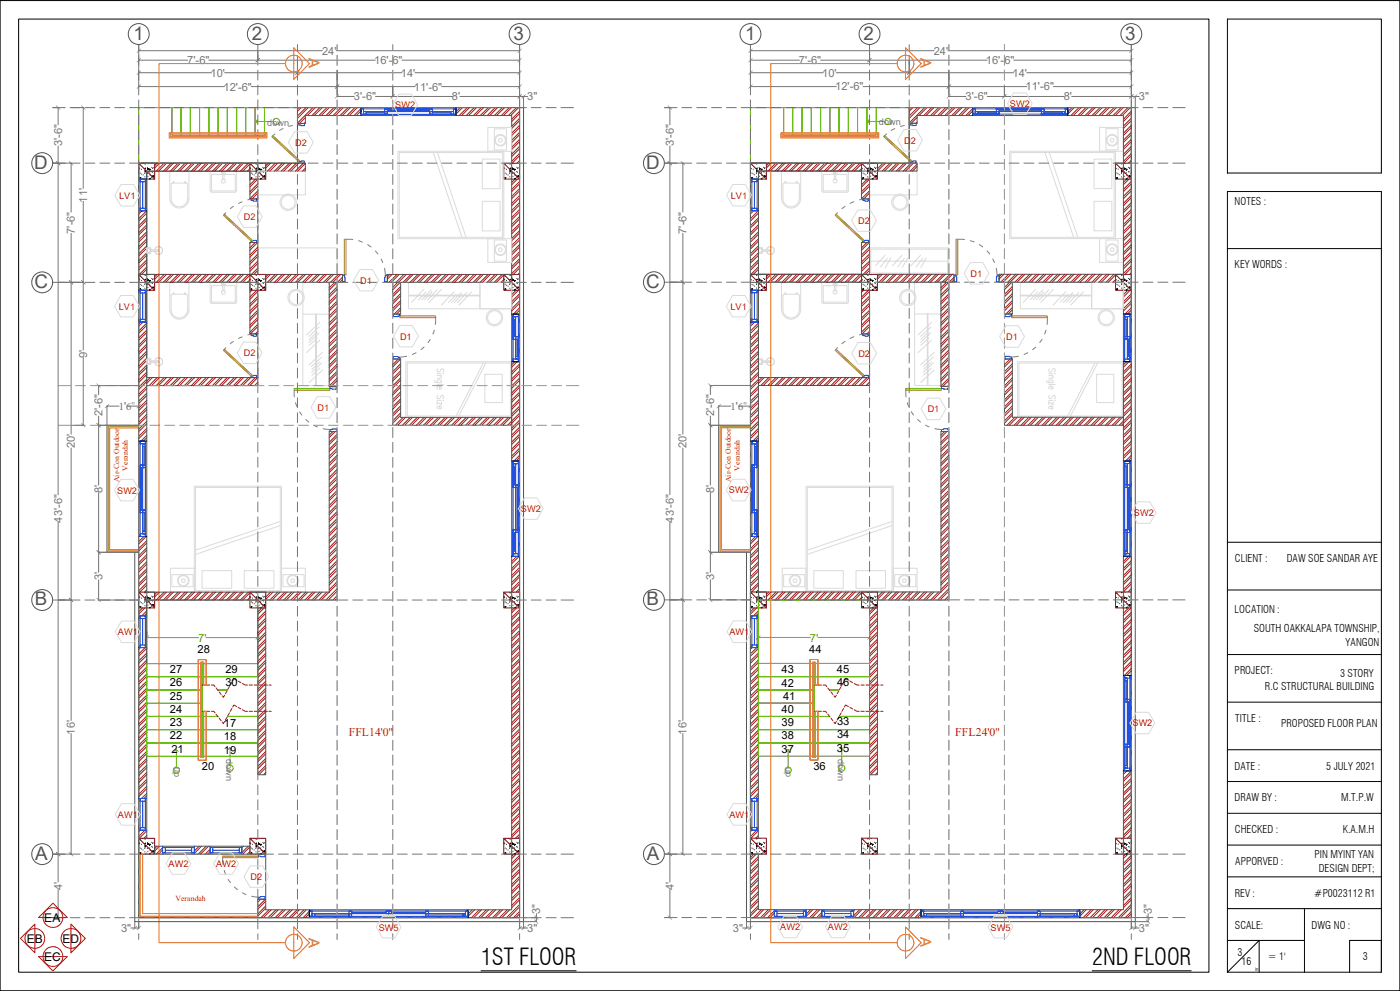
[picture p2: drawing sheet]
<svg xmlns="http://www.w3.org/2000/svg" width="420mm" height="297mm" viewBox="0 0 420 297" stroke-linecap="round" stroke-linejoin="round" font-family="sans-serif">
<defs><g id="words">
<g font-size="6.9">
<text x="144.3" y="289.3">1ST FLOOR</text>
<text x="327.7" y="289.3">2ND FLOOR</text>
</g>
<g font-size="5.6" fill="#545454">
<text x="40" y="11.9">1</text>
<text x="75.6" y="11.9">2</text>
<text x="154" y="11.9">3</text>
<text x="223.5" y="11.9">1</text>
<text x="259.1" y="11.9">2</text>
<text x="337.6" y="11.9">3</text>
<text x="10.3" y="50.5">D</text>
<text x="193.8" y="50.5">D</text>
<text x="10.3" y="86.3">C</text>
<text x="193.8" y="86.3">C</text>
<text x="10.5" y="181.4">B</text>
<text x="194" y="181.4">B</text>
<text x="10.5" y="257.6">A</text>
<text x="194" y="257.6">A</text>
</g>
<g font-size="4.5" fill="#dd6e00">
<text x="92.7" y="17.5" transform="rotate(90 92.7 17.5)">A</text>
<text x="276.2" y="17.5" transform="rotate(90 276.2 17.5)">A</text>
<text x="92.7" y="281" transform="rotate(90 92.7 281)">A</text>
<text x="276.2" y="281" transform="rotate(90 276.2 281)">A</text>
</g>
<g font-size="3.6">
<text x="13.3" y="276.2">EA</text>
<text x="8" y="282.5">EB</text>
<text x="13.2" y="287.9">EC</text>
<text x="18.7" y="282.5">ED</text>
</g>
<g font-size="3.5" fill="#f00">
<text x="104.6" y="220.6">FFL14'0&quot;</text>
<text x="286.6" y="220.6">FFL24'0&quot;</text>
</g>
<g font-size="3.3" fill="#767676">
<text x="96.6" y="16.4">24'</text>
<text x="280.1" y="16.4">24'</text>
<text x="56.2" y="19.2">7'-6&quot;</text>
<text x="63.2" y="23">10'</text>
<text x="112.3" y="19.2">16'-6&quot;</text>
<text x="120.3" y="23">14'</text>
<text x="239.7" y="19.2">7'-6&quot;</text>
<text x="246.7" y="22.9">10'</text>
<text x="295.8" y="19.2">16'-6&quot;</text>
<text x="303.8" y="23">14'</text>
<text x="67.1" y="27.1">12'-6&quot;</text>
<text x="124.2" y="27.1">11'-6&quot;</text>
<text x="250.6" y="27.1">12'-6&quot;</text>
<text x="307.7" y="27.1">11'-6&quot;</text>
<text x="106.2" y="30.1">3'-6&quot;</text>
<text x="135.6" y="30.1">8'</text>
<text x="158.2" y="30.1">3&quot;</text>
<text x="289.7" y="30.1">3'-6&quot;</text>
<text x="319.1" y="30.1">8'</text>
<text x="341.7" y="30.1">3&quot;</text>
<text x="18.6" y="43.9" transform="rotate(-90 18.6 43.9)">3'-6&quot;</text>
<text x="202.1" y="43.9" transform="rotate(-90 202.1 43.9)">3'-6&quot;</text>
<text x="26.2" y="60.7" transform="rotate(-90 26.2 60.7)">11'</text>
<text x="22.5" y="70.1" transform="rotate(-90 22.5 70.1)">7'-6&quot;</text>
<text x="206" y="70.1" transform="rotate(-90 206 70.1)">7'-6&quot;</text>
<text x="26.2" y="107.3" transform="rotate(-90 26.2 107.3)">9'</text>
<text x="30.7" y="124.8" transform="rotate(-90 30.7 124.8)">2'-6&quot;</text>
<text x="35.6" y="122.9">1'6&quot;</text>
<text x="214.2" y="124.8" transform="rotate(-90 214.2 124.8)">2'-6&quot;</text>
<text x="219.2" y="122.9">1'6&quot;</text>
<text x="22.5" y="134.4" transform="rotate(-90 22.5 134.4)">20'</text>
<text x="206" y="134.3" transform="rotate(-90 206 134.3)">20'</text>
<text x="30.7" y="147.7" transform="rotate(-90 30.7 147.7)">8'</text>
<text x="214.2" y="147.7" transform="rotate(-90 214.2 147.7)">8'</text>
<text x="18.6" y="156.6" transform="rotate(-90 18.6 156.6)">43'-6&quot;</text>
<text x="202.1" y="156.6" transform="rotate(-90 202.1 156.6)">43'-6&quot;</text>
<text x="30.7" y="173.9" transform="rotate(-90 30.7 173.9)">3'</text>
<text x="214.2" y="173.9" transform="rotate(-90 214.2 173.9)">3'</text>
<text x="22.5" y="220.2" transform="rotate(-90 22.5 220.2)">16'</text>
<text x="206" y="220.2" transform="rotate(-90 206 220.2)">16'</text>
<text x="18.6" y="266.7" transform="rotate(-90 18.6 266.7)">4'</text>
<text x="202.1" y="266.7" transform="rotate(-90 202.1 266.7)">4'</text>
<text x="162.1" y="273.9" transform="rotate(-90 162.1 273.9)">3&quot;</text>
<text x="345.6" y="273.9" transform="rotate(-90 345.6 273.9)">3&quot;</text>
<text x="36.3" y="279.3">3&quot;</text>
<text x="158.2" y="279.3">3&quot;</text>
<text x="219.8" y="279.3">3&quot;</text>
<text x="341.7" y="279.3">3&quot;</text>
</g>
<g font-size="3.3">
<text x="59.3" y="195.6">28</text>
<text x="242.8" y="195.6">44</text>
<text x="50.9" y="201.8">27</text>
<text x="67.6" y="201.8">29</text>
<text x="234.4" y="201.7">43</text>
<text x="251.1" y="201.8">45</text>
<text x="50.9" y="209.7">25</text>
<text x="50.9" y="205.7">26</text>
<text x="67.6" y="205.5">30</text>
<text x="234.5" y="205.8">42</text>
<text x="234.9" y="209.7">41</text>
<text x="251.1" y="205.5">46</text>
<text x="51" y="213.7">24</text>
<text x="234.5" y="213.7">40</text>
<text x="50.9" y="217.6">23</text>
<text x="51" y="221.6">22</text>
<text x="67.1" y="221.9">18</text>
<text x="67.1" y="217.9">17</text>
<text x="234.4" y="221.6">38</text>
<text x="234.4" y="217.6">39</text>
<text x="251.1" y="217.4">33</text>
<text x="251.1" y="221.3">34</text>
<text x="51.4" y="225.6">21</text>
<text x="67.1" y="225.8">19</text>
<text x="234.4" y="225.6">37</text>
<text x="251.1" y="225.3">35</text>
<text x="60.5" y="230.8">20</text>
<text x="244" y="230.8">36</text>
</g>
<g font-size="3.3" fill="#5cb800">
<text x="59.4" y="192.3">7'</text>
<text x="242.9" y="192.3">7'</text>
</g>
<g font-size="3.2">
<text x="370.4" y="61.4">NOTES :</text>
<text x="370.4" y="80.3">KEY WORDS :</text>
<text x="370.5" y="168.6">CLIENT :</text>
<text x="386" y="168.6">DAW SOE SANDAR AYE</text>
<text x="370.4" y="183.9">LOCATION :</text>
<text x="376.1" y="189.5">SOUTH OAKKALAPA TOWNSHIP,</text>
<text x="403.6" y="193.6">YANGON</text>
<text x="370.4" y="202.1">PROJECT:</text>
<text x="402" y="202.8">3 STORY</text>
<text x="379.5" y="206.9">R.C STRUCTURAL BUILDING</text>
<text x="370.6" y="216.4">TITLE :</text>
<text x="384.3" y="217.9">PROPOSED FLOOR PLAN</text>
<text x="370.4" y="230.7">DATE :</text>
<text x="397.8" y="230.7">5 JULY 2021</text>
<text x="370.4" y="240.2">DRAW BY :</text>
<text x="402.3" y="240.2">M.T.P.W</text>
<text x="370.5" y="249.8">CHECKED :</text>
<text x="402.8" y="249.7">K.A.M.H</text>
<text x="394.3" y="257.2">PIN MYINT YAN</text>
<text x="370.6" y="259.3">APPORVED :</text>
<text x="395.6" y="261.2">DESIGN DEPT;</text>
<text x="370.4" y="268.8">REV :</text>
<text x="394.3" y="268.8">#P0023112 R1</text>
<text x="370.5" y="278.4">SCALE:</text>
<text x="393.5" y="278.4">DWG NO :</text>
<text x="371.2" y="286.4">3</text>
<text x="380.3" y="287.8">= 1'</text>
<text x="408.9" y="287.8">3</text>
<text x="372.4" y="289.4">16</text>
</g>
<g font-size="2.8" fill="#f00">
<text x="118.6" y="32.4">SW2</text>
<text x="303" y="32.1">SW2</text>
<text x="88.5" y="43.7">D2</text>
<text x="271.3" y="43.1">D2</text>
<text x="35.7" y="59.6">LV1</text>
<text x="219.2" y="59.5">LV1</text>
<text x="73.2" y="66">D2</text>
<text x="257.4" y="67.1">D2</text>
<text x="291.2" y="82.9">D1</text>
<text x="108.1" y="85">D1</text>
<text x="35.6" y="92.8">LV1</text>
<text x="219.2" y="92.8">LV1</text>
<text x="120" y="101.8">D1</text>
<text x="301.8" y="101.9">D1</text>
<text x="73.2" y="106.8">D2</text>
<text x="257.5" y="106.9">D2</text>
<text x="95.2" y="123.1">D1</text>
<text x="278.3" y="123.6">D1</text>
<text x="35.1" y="147.9">SW2</text>
<text x="218.6" y="147.9">SW2</text>
<text x="156.3" y="153.5">SW2</text>
<text x="340.1" y="154.6">SW2</text>
<text x="35.3" y="190.4">AW1</text>
<text x="218.8" y="190.3">AW1</text>
<text x="339.7" y="217.7">SW2</text>
<text x="35.3" y="245.1">AW1</text>
<text x="218.8" y="245.1">AW1</text>
<text x="50.5" y="259.8">AW2</text>
<text x="64.9" y="259.8">AW2</text>
<text x="75.2" y="263.7">D2</text>
<text x="113.6" y="278.9">SW5</text>
<text x="234.1" y="278.8">AW2</text>
<text x="248.4" y="278.8">AW2</text>
<text x="297.1" y="278.9">SW5</text>
</g>
<g font-size="2.8" fill="#767676">
<text x="80.2" y="37.6">down</text>
<text x="263.7" y="37.6">down</text>
<text x="67.8" y="227.5" transform="rotate(90 67.8 227.5)">down</text>
<text x="251.3" y="227.5" transform="rotate(90 251.3 227.5)">down</text>
<text x="52.2" y="229.8" transform="rotate(90 52.2 229.8)">up</text>
<text x="235.8" y="229.8" transform="rotate(90 235.8 229.8)">up</text>
</g>
<g font-size="2.3" fill="#f00">
<text x="38.4" y="141" transform="rotate(-90 38.4 141)">Verandah</text>
<text x="221.9" y="141" transform="rotate(-90 221.9 141)">Verandah</text>
<text x="35.7" y="144.6" transform="rotate(-90 35.7 144.6)">Air-Con Outdoor</text>
<text x="219.2" y="144.6" transform="rotate(-90 219.2 144.6)">Air-Con Outdoor</text>
<text x="52.6" y="270">Verandah</text>
</g>
<text font-size="1.6" x="376.5" y="291">in</text>
</g></defs>
<g fill="none" stroke="#5cb800" stroke-width=".3">
<path d="M51.6 32.3h2.7v8.3h-2.7zM54.3 32.3h2.8v8.3h-2.8zM57.1 32.3h2.8v8.3h-2.8zM59.9 32.3h2.8v8.3h-2.8zM62.7 32.3h2.7v8.3h-2.7zM65.4 32.3h2.8v8.3h-2.8zM68.2 32.3h2.8v8.3h-2.8zM71 32.3h2.7v8.3h-2.7zM73.7 32.3h2.8v8.3h-2.8zM76.5 32.3h2.8v8.3h-2.8zM79.3 32.3h9.9v16.6h-47.6v-16.6h10v7.9M44 179.8h33.3v19.1h-33.3z"/>
<path d="M44 189.4v1.7M44 191.1h15.6M60.7 198.9h16.6v3.9h-16.6zM61.8 191.1h15.5M77.3 189.4v1.7M52.5 225.2l.4-.5v5.2M52.9 224.7l.5 .5"/>
<circle cx="52.9" cy="230.8" r=".93"/>
</g>
<g fill="none" stroke="#dbdbdb" stroke-width=".3">
<path d="M329.9 38.2h7.1v7.1h-7.1zM331.8 38.6h3.6v6.3h-3.6zM50.9 51.4v8.1M51 51.4h5.7v8.1M51 59.5a2.84 2.84 0 0 0 2.8 2.9 2.84 2.84 0 0 0 2.8-2.9M56.3 55.2l-.4-.3h-4.4l-.1 .3v4.3a2.46 2.46 0 0 0 2.4 2.5 2.46 2.46 0 0 0 2.5-2.5M56.3 55.2v4.3M63.1 57.2l.4 .4h7.1l.4-.4M63.5 52.3h7.1v4.9h-7.1zM66.6 51.4a.59 .59 0 0 1 .7-.1 .59 .59 0 0 1 .3 .6v.4h-.4v1.5h-.4v-1.5h-.4zM66.8 53.7a.6 .6 0 0 0-.3 .9 .6 .6 0 0 0 1 0 .6 .6 0 0 0-.3-.9M71 57.2v-5.9h-8v5.9"/>
<path d="M234.4 59.5l.1-8.2 5.7 .1v8.1M234.5 59.5a2.84 2.84 0 0 0 2.8 2.9 2.84 2.84 0 0 0 2.9-2.9M239.8 55.2l-.4-.3h-4.4l-.1 .3v4.3a2.46 2.46 0 0 0 2.4 2.5 2.46 2.46 0 0 0 2.5-2.5M239.8 55.2v4.3M260.9 51.3h14.2v7.1h-14.2zM302.9 45.3h31.7v26.2h-31.7zM303.3 45.7h30.9v25.4h-30.9zM313.5 45.7l8.6 25.4M314.7 45.7l8.6 25.4M328.2 47.7h5.3v8.8h-5.3zM77.3 74.3h23.8v8h-23.8zM227.5 74.3h1.2v1.6h-1.2z"/>
<path d="M227.5 74.5h1v1.1h-1zM227.5 74.5h1v1.2h-1zM228.7 74.9h2.4v.4h-2.4M230 74.5a1.19 1.19 0 0 1 1.9-.2 1.19 1.19 0 0 1-.3 1.9 1.19 1.19 0 0 1-1.7-.9 1.19 1.19 0 0 0 1.7 .9 1.19 1.19 0 0 0 .3-1.9 1.19 1.19 0 0 0-1.9 .3M328.2 60.3h5.3v8.9h-5.3zM329.9 71.5h7.1v7.2h-7.1zM331.8 71.9h3.6v6.4h-3.6zM50.9 84.7v8.1M51 84.7h5.7v8.1M51 92.8a2.84 2.84 0 0 0 2.8 2.9 2.84 2.84 0 0 0 2.8-2.9M56.3 88.6l-.4-.4h-4.4l-.1 .4v4.2a2.46 2.46 0 0 0 2.4 2.5 2.46 2.46 0 0 0 2.5-2.5M56.3 88.6v4.2"/>
<path d="M63 90.6v-6h8v6M63.5 85.6h7.1v5h-7.1zM66.6 84.7a.59 .59 0 0 1 .7-.1 .59 .59 0 0 1 .3 .6v.4h-.4v1.6h-.4v-1.6h-.4zM66.8 87a.6 .6 0 0 0-.3 1 .6 .6 0 0 0 1 0 .6 .6 0 0 0-.3-1M71 90.6l-.4 .3h-7.1l-.4-.3M90.8 94.1h8M90.8 84.6h8v31h-8zM94.7 94.1v21.5M94.9 94.1v21.5M95.1 99.5l-2.3 2.3M95.7 98l-3 2.9M95.7 99.8l-3 2.8"/>
<path d="M95.9 96.6l-4 3.8M122.6 88.7h21.4M122.6 88.5h21.4M122.6 84.6h30.9v7.9h-30.9zM127.2 86.7l-3.8 3.9M127.8 87.5l-2.2 2.3M129.4 86.9l-2.9 3M129.6 87.5l-2.2 2.3M131.1 86.9l-2.8 3M132.5 86.7l-3.8 3.9M136.2 87.5l-3.8 3.9M136.8 88.3l-2.2 2.3"/>
<path d="M138.3 87.7l-2.8 3M138.6 88.3l-2.2 2.3M140.1 87.7l-2.9 3M141.5 87.5l-3.8 3.9M144 84.6v7.9M95.1 101.3l-2.3 2.2M95.9 101.9l-4 3.8M95.9 108.5l-2.3 2.2M95.9 110.3l-2.3 2.2M96.5 107l-3 2.9M96.5 108.8l-3 2.8M96.7 105.6l-4 3.8"/>
<path d="M96.7 110.9l-4 3.8M121.8 108.4h31.7v16.7h-31.7zM122.2 108.8h30.9v15.9h-30.9zM130.5 114l-.1 .4 .2 .2 1.8 .1M131.1 112h1.2M131.1 112.6h1.3M131.1 115.3h2M131.4 114.7l-.2-.1a.59 .59 0 0 1 .6-.8 .59 .59 0 0 1 .5 .8l-.2 .1M131.4 110.5l-.3 .4 .3 .6 .6-.1 .3-.7 .5-.2a.53 .53 0 0 1 .3 .5 .53 .53 0 0 1-.3 .5M131.4 118.5l-.3 .4 .3 .6 .6-.1 .3-.7 .5-.2a.53 .53 0 0 1 .3 .5 .53 .53 0 0 1-.3 .5M131.9 115.7v.9l.3-.1a.54 .54 0 0 0-.5-.8 .54 .54 0 0 0-.3 .9M132 112.6l.4 .3-.1 .4-1.2 .1"/>
<path d="M132.9 112h.2zM145 108.8l-8.2 15.9M145.5 112.2h5.2v8.5h-5.2zM145.8 108.8l-8.2 15.9M227.5 107.6h1.2v1.6h-1.2zM227.5 107.8h1v1.2h-1zM228.7 108.2h2.4v.4h-2.4M230 107.9a1.19 1.19 0 0 1 1.9-.3 1.19 1.19 0 0 1-.3 1.9 1.19 1.19 0 0 1-1.7-.9 1.19 1.19 0 0 0 1.7 .9 1.19 1.19 0 0 0 .3-1.9 1.19 1.19 0 0 0-1.9 .3M131.1 120h1.2M131.9 121.7v.9l.4-.2a.59 .59 0 0 0-.5-.7 .59 .59 0 0 0-.6 .7l.2 .2M132.4 120.5v.8l-1.3-.8v.8M132.9 120h.2z"/>
<path d="M58.3 145.7h26.2v31.8h-26.2zM58.7 146.1h25.4v30.9h-25.4zM84.1 157.5l-25.4 8.7M84.1 156.3l-25.4 8.6M51.1 170.3h7.2v7.2h-7.2zM51.6 172.2h6.3v3.7h-6.3zM60.6 171h8.9v5.3h-8.9zM73.3 171h8.9v5.3h-8.9zM84.5 170.3h7.1v7.2h-7.1zM84.9 172.2h6.3v3.7h-6.3z"/>
<circle cx="52.1" cy="54.6" r=".17"/>
<circle cx="55.5" cy="54.6" r=".17"/>
<circle cx="67" cy="51.9" r=".25"/>
<circle cx="235.6" cy="54.6" r=".17"/>
<circle cx="239" cy="54.6" r=".17"/>
<circle cx="333.6" cy="42" r=".55"/>
<circle cx="333.6" cy="42" r="1.74"/>
<circle cx="333.6" cy="42" r="1.52"/>
<circle cx="333.6" cy="74.8" r=".55"/>
<circle cx="333.6" cy="74.8" r="1.74"/>
<circle cx="333.6" cy="74.8" r="1.52"/>
<circle cx="52.1" cy="87.9" r=".17"/>
<circle cx="55.5" cy="87.9" r=".17"/>
<circle cx="67" cy="85.2" r=".25"/>
<circle cx="55" cy="174" r=".55"/>
<circle cx="55" cy="174" r="1.74"/>
<circle cx="55" cy="174" r="1.52"/>
<circle cx="87.8" cy="174" r=".55"/>
<circle cx="87.8" cy="174" r="1.74"/>
<circle cx="87.8" cy="174" r="1.52"/>
</g>
<g fill="none" stroke="#991b1e" stroke-width=".3">
<path d="M138 32.3l-1.2 1.1M138.7 32.3l-1.9 1.9M140.2 32.3l-2.4 2.3M140.8 32.3l-2.3 2.3M142.2 32.3l-2.3 2.3M143 32.3l-2.4 2.3M144.4 32.3l-2.4 2.3M145.1 32.3l-2.4 2.3M146.5 32.3l-2.4 2.3M147.2 32.3l-2.4 2.3M148.5 32.3l-2.3 2.3M149.3 32.3l-2.4 2.3"/>
<path d="M150.7 32.3l-2.4 2.3M151.4 32.3l-2.4 2.3M152.8 32.3l-2.4 2.3M153.5 32.3l-2.4 2.3M154.9 32.3l-2.4 2.3M155.6 32.3l-2.4 2.3M155.9 33.4l-2.4 2.3M155.9 35.4l-2.4 2.4M155.9 37.5l-2.4 2.4M155.9 39.7l-2.4 2.3M155.9 34l-2.4 2.4M155.9 36.2l-2.4 2.3"/>
<path d="M155.9 38.3l-2.4 2.3M154.5 53.7l-1 1M155.2 53.7l-1.7 1.7M155.9 41.8l-2.4 2.4M155.9 43.9l-2.4 2.3M155.9 46l-2.4 2.3M155.9 48.1l-.9 .8M155.9 40.3l-2.4 2.5M155.9 42.5l-2.4 2.3M155.9 44.6l-2.4 2.3M155.9 46.7l-2.3 2.2M155.9 48.8l-.2 .1"/>
<path d="M155.9 54.4l-2.4 2.4M155.9 56.5l-2.4 2.4M155.9 58.6l-2.4 2.4M155.9 55.1l-2.4 2.3M155.9 57.2l-2.4 2.4M155.9 59.3l-2.4 2.4M155.9 60.7l-2.4 2.4M155.9 62.8l-2.4 2.4M155.9 64.9l-2.4 2.4M155.9 67l-2.4 2.4M155.9 69.1l-2.4 2.4M155.9 71.2l-2.4 2.4"/>
<path d="M155.9 73.3l-2.4 2.4M155.9 75.4l-2.4 2.4M155.9 77.5l-2.4 2.4M155.9 79.6l-2.4 2.4M155.9 61.4l-2.4 2.4M155.9 63.5l-2.4 2.4M155.9 65.6l-2.4 2.4M155.9 67.7l-2.4 2.4M155.9 69.8l-2.4 2.4M155.9 71.9l-2.4 2.4M155.9 74l-2.4 2.4M155.9 76.1l-2.4 2.4"/>
<path d="M155.9 78.2l-2.4 2.4M154.8 87l-1.3 1.3M155.5 87l-2 2M155.9 81.7l-.5 .6M155.9 80.3l-1.9 2M155.9 88.1l-2.4 2.3M155.9 90.2l-2.4 2.3M155.9 90.8l-2.4 2.4M155.9 93l-1.2 1.1M155.9 92.2l-1.9 1.9M155.9 88.7l-2.4 2.4M99.9 129.3l-1.1 1.1"/>
<path d="M100.6 129.3l-1.8 1.8M101.1 130.2l-2.3 2.3M101.1 136.5l-2.3 2.4M101.1 133l-2.3 2.3M101.1 135.1l-2.3 2.4M101.1 132.3l-2.3 2.4M101.1 134.4l-2.3 2.3M101.1 138.6l-2.3 2.4M101.1 130.9l-2.3 2.4M101.1 137.2l-2.3 2.4M101.1 139.3l-2.3 2.3M101.1 140.7l-2.3 2.4"/>
<path d="M101.1 142.8l-2.3 2.4M101.1 144.9l-2.3 2.4M101.1 147l-2.3 2.4M101.1 149.1l-2.3 2.4M101.1 151.2l-2.3 2.4M101.1 153.3l-2.3 2.4M101.1 155.4l-2.3 2.4M101.1 157.5l-2.3 2.4M101.1 159.6l-2.3 2.4M101.1 141.4l-2.3 2.4M101.1 143.5l-2.3 2.4M101.1 145.6l-2.3 2.4"/>
<path d="M101.1 147.7l-2.3 2.4M101.1 149.8l-2.3 2.4M101.1 151.9l-2.3 2.4M101.1 154l-2.3 2.4M101.1 156.1l-2.3 2.4M101.1 158.2l-2.3 2.4M41.8 160.8l-.2 .1M43.2 160.8l-1.6 1.5M43.9 160.8l-2.3 2.2M44 172.6l-2.4 2.4M44 176.8l-.7 .7M44 175.4l-2 2.1"/>
<path d="M44 162.1l-2.4 2.3M44 164.2l-2.4 2.3M44 166.2l-2.4 2.5M44 168.4l-2.4 2.3M44 170.5l-2.4 2.3M44 174.7l-2.4 2.3M44 162.7l-2.4 2.4M44 164.8l-2.4 2.4M44 167l-2.4 2.3M44 169.1l-2.4 2.4M44 171.2l-2.4 2.3M44 173.3l-2.4 2.3"/>
<path d="M79.8 177.5h-.1M81.2 177.5l-1.5 1.4M81.9 177.5l-2.2 2.2M83.3 177.5l-2.4 2.3M84 177.5l-2.4 2.3M85.4 177.5l-2.3 2.3M86.1 177.5l-2.4 2.3M87.5 177.5l-2.4 2.3M88.2 177.5l-2.3 2.3M89.6 177.5l-2.4 2.3M90.3 177.5l-2.3 2.3M91.7 177.5l-2.3 2.3"/>
<path d="M92.4 177.5l-2.4 2.3M93.9 177.5l-2.5 2.3M94.5 177.5l-2.3 2.3M95.9 177.5l-2.3 2.3M96.6 177.5l-2.3 2.3M98 177.5l-2.3 2.3M101.1 161.7l-2.3 2.4M101.1 163.8l-2.3 2.4M101.1 165.9l-2.3 2.4M101.1 168l-2.3 2.4M101.1 170.1l-2.3 2.4M101.1 172.3l-2.3 2.3"/>
<path d="M101.1 174.3l-2.3 2.4M101.1 176.4l-3.4 3.4M101.1 178.6l-1.2 1.2M101.1 160.3l-2.3 2.4M101.1 162.4l-2.3 2.4M101.1 164.5l-2.3 2.4M101.1 166.6l-2.3 2.4M101.1 168.7l-2.3 2.4M101.1 170.9l-2.3 2.3M101.1 172.9l-2.3 2.4M101.1 175l-4.7 4.8M101.1 177.2l-2.6 2.6"/>
<path d="M101.1 179.2l-.5 .6M153.6 166.8l-.1 .1M155 166.8l-1.5 1.5M155.7 166.8l-2.2 2.2M155.9 168l-2.4 2.4M155.9 170.1l-2.4 2.4M155.9 172.2l-2.4 2.4M155.9 174.3l-2.4 2.4M155.9 176.4l-1 1.1M155.9 168.7l-2.4 2.4M155.9 170.8l-2.4 2.4M155.9 172.9l-2.4 2.4"/>
<path d="M155.9 175l-2.4 2.4M155.9 177.1l-.4 .4M337.4 231l-.4 .4M338.1 231l-1.1 1.1M339.4 231.1l-2.4 2.4M339.4 233.2l-2.4 2.4M339.4 235.3l-2.4 2.4M339.4 237.4l-2.4 2.4M339.4 239.5l-2.4 2.4M339.4 231.8l-2.4 2.4M339.4 233.9l-2.4 2.4M339.4 236l-2.4 2.4"/>
<path d="M339.4 238.1l-2.4 2.4M42.1 248.8l-.5 .5M43.5 248.8l-1.9 1.9M44 250.4l-.8 .8M44 249l-2.2 2.2M44 251.1l-.1 .1M154.1 256l-.6 .6M154.9 256l-1.4 1.3M155.9 256.4l-2.4 2.3M155.9 258.4l-2.4 2.5M155.9 257l-2.4 2.4M155.9 259.2l-2.4 2.3"/>
<path d="M339.4 241.6l-2.4 2.4M339.4 243.7l-2.4 2.4M339.4 245.8l-2.4 2.4M339.4 247.9l-2.4 2.4M339.4 250.1l-1.2 1.1M339.4 240.2l-2.4 2.4M339.4 242.3l-2.4 2.4M339.4 244.4l-2.4 2.4M339.4 246.5l-2.4 2.4M339.4 248.6l-2.4 2.4M339.4 250.7l-.5 .5M141.7 272.7l-1.3 1.2"/>
<path d="M142.4 272.7l-2 1.9M143.8 272.7l-2.4 2.3M144.5 272.7l-2.4 2.3M145.9 272.7l-2.4 2.3M146.6 272.7l-2.4 2.3M148 272.7l-2.4 2.3M148.7 272.7l-2.4 2.3M150.1 272.7l-2.4 2.3M150.8 272.7l-2.4 2.3M152.2 272.7l-2.4 2.3M152.9 272.7l-2.4 2.3M155.9 260.6l-2.4 2.3"/>
<path d="M155.9 262.7l-2.4 2.3M155.9 264.8l-2.4 2.4M155.9 266.9l-2.4 2.3M155.9 269l-2.4 2.4M155.9 271.1l-4 3.9M155.9 273.2l-1.8 1.8M155.9 261.3l-2.4 2.4M155.9 263.4l-2.4 2.4M155.9 265.5l-2.4 2.3M155.9 267.6l-2.4 2.4M155.9 269.7l-2.4 2.4M155.9 271.8l-3.2 3.2"/>
<path d="M155.9 273.9l-1.2 1.1"/>
</g>
<g fill="none" stroke="#000" stroke-width=".3">
<path d="M41.6 50.3v.1M41.9 50.5v.1M42 49.3v.1M42 53.3h.2l-.1 .3zM42.1 51.9h.1M42.1 53.2v.1M42.4 52.2h.1M42.5 50.7v.1M42.9 52.4v.1M43.4 50.6h.1M43.4 51.9v.1M43.5 53h.1"/>
<path d="M43.5 49.1v.1M43.5 51.7h.1M43.6 50.4h.1M43.6 51.1l.1 .1-.2 .1zM43.6 49.1h.1M43.7 50.4h.1M43.9 53.4h.1M44.2 51.9v.1M44.2 50.2h.1M44.3 50.5l.2 .1-.1 .2zM44.4 52.8v.1M44.5 49v.1"/>
<path d="M44.8 50.7l.4 .1-.3 .3-.1-.4M44.9 53.7l.2-.1-.1 .1M44.9 51.8v.1M45 52.5h.1M45.4 53.2h.1M45.5 52.7v.1M45.5 51.4v.1M45.6 50.1v.1M45.8 51.6h.1M45.8 50.5h.1M45.9 52.7l.2 .1-.3 .1zM46 50.2v.1"/>
<path d="M46.3 52v.1M46.4 53v.1M75 50.3h.1M75 50.3v.1M75.2 50.5v.1M75.3 49.3v.1M75.4 53.3h.2l-.2 .3zM75.4 51.9h.1M75.4 53.2v.1M75.7 52.2h.1M75.8 50.7v.1M76.2 52.4v.1"/>
<path d="M76.8 50.6h.1M76.8 51.9v.1M76.8 53h.1M76.8 49.1v.1M76.8 51.7h.1M76.9 50.4h.1M76.9 51.1l.1 .1-.2 .1zM76.9 49.1h.1M77 50.4h.1M77.2 53.4h.1M77.5 51.9v.1M77.6 50.2h.1"/>
<path d="M77.6 50.5l.3 .1-.2 .2zM77.7 52.8v.1M77.8 49v.1M78.1 50.7l.4 .1-.3 .3zM78.2 53.7l.2-.1-.1 .1M78.2 51.8v.1M78.4 52.5h.1M78.7 53.2h.1M78.8 52.7v.1M78.8 51.4v.1M78.9 50.1v.1M79.1 51.6h.1"/>
<path d="M79.1 50.5h.1M79.2 52.7l.2 .1-.2 .1zM79.3 50.2v.1M79.6 52v.1M79.7 53v.1M151.1 50.3v.1M151.4 50.5v.1M151.5 49.3v.1M151.5 53.3h.3l-.2 .3zM151.6 51.9h.1M151.6 53.2v.1M151.9 52.2h.1"/>
<path d="M151.9 50.7v.1M152.4 52.4v.1M152.9 51.9v.1M153 50.6h.1M153 53h.1M153 49.1v.1M153 51.7h.1M153 51.1l.2 .1-.2 .1zM153 50.4h.1M153.1 49.1h.1M153.2 50.4h.1M153.4 53.4h.1"/>
<path d="M153.7 51.9v.1M153.7 50.2h.1M153.8 50.5l.3 .1-.3 .2zM153.9 52.8v.1M154 49v.1M154.3 50.7l.3 .1-.3 .3zM154.4 53.7l.2-.1-.1 .1M154.4 51.8v.1M154.5 52.5h.1M154.9 53.2h.1M154.9 52.7v.1M155 51.4v.1"/>
<path d="M155.1 50.1v.1M155.2 51.6h.1M155.3 50.5h.1M155.4 52.7l.2 .1-.3 .1zM155.4 50.2v.1M155.8 52v.1M155.9 53v.1M41.6 83.7h.1M41.9 83.9h.1M42 82.7h.1M42 86.6l.2 .1-.1 .2zM42.1 85.2h.1"/>
<path d="M42.1 86.5v.1M42.4 85.5h.1M42.5 84v.1M42.9 85.7v.1M43.4 83.9h.1M43.4 85.3h.1M43.5 86.4h.1M43.5 82.5h.1M43.5 85h.1M43.6 83.7h.1M43.6 84.4l.1 .1-.2 .2zM43.6 82.4h.1"/>
<path d="M43.7 83.7h.1M43.9 86.7h.1M44.2 85.3h.1M44.2 83.5h.1M44.3 83.9h.2l-.1 .2zM44.4 86.1v.1M44.5 82.3v.1M44.8 84l.4 .1-.3 .3-.1-.4M44.9 87l.2-.1-.1 .1M44.9 85.1v.1M45 85.8v.1M45.4 86.5h.1"/>
<path d="M45.5 86.1h.1M45.5 84.8h.1M45.6 83.4v.1M45.8 84.9h.1M45.8 83.8h.1M45.9 86l.2 .1-.3 .1zM46 83.6h.1M46.3 85.3v.1M46.4 86.4h.1M75 83.7h.1M75.2 83.9h.1M75.3 82.7h.1"/>
<path d="M75.4 86.6l.2 .1-.2 .2zM75.4 85.2h.1M75.4 86.5v.1M75.7 85.5h.1M75.8 84v.1M76.2 85.7v.1M76.8 83.9h.1M76.8 85.3h.1M76.8 86.4h.1M76.8 82.5h.1M76.8 85h.1M76.9 83.7h.1"/>
<path d="M76.9 84.4l.1 .1-.2 .2zM76.9 82.4h.1M77 83.7h.1M77.2 86.7h.1M77.5 85.3h.1M77.6 83.5h.1M77.6 83.9h.3l-.2 .2zM77.7 86.1v.1M77.8 82.3v.1M78.1 84l.4 .1-.3 .3zM78.2 87l.2-.1-.1 .1M78.2 85.1v.1"/>
<path d="M78.4 85.8v.1M78.7 86.5h.1M78.8 86.1h.1M78.8 84.8h.1M78.9 83.4v.1M79.1 84.9h.1M79.1 83.8h.1M79.2 86l.2 .1-.2 .1zM79.3 83.6h.1M79.6 85.3v.1M79.7 86.4h.1M151.1 83.7h.1"/>
<path d="M151.4 83.9h.1M151.5 82.7h.1M151.5 86.6l.3 .1-.2 .2zM151.6 85.2h.1M151.6 86.5v.1M151.9 85.5h.1M151.9 84v.1M152.4 85.7v.1M152.9 85.3h.1M153 83.9h.1M153 86.4h.1M153 82.5h.1"/>
<path d="M153 85h.1M153 83.7h.1M153 84.4l.2 .1-.2 .2zM153.1 82.4h.1M153.2 83.7h.1M153.4 86.7h.1M153.7 85.3h.1M153.7 83.5h.1M153.8 83.9h.3l-.3 .2zM153.9 86.1v.1M154 82.3v.1M154.3 84l.3 .1-.3 .3z"/>
<path d="M154.4 87l.2-.1-.1 .1M154.4 85.1v.1M154.5 85.8v.1M154.9 86.5h.1M154.9 86.1h.1M155 84.8h.1M155.1 83.4v.1M155.2 84.9h.1M155.3 83.8h.1M155.4 86l.2 .1-.3 .1zM155.4 83.6h.1M155.8 85.3v.1"/>
<path d="M155.9 86.4h.1M41.6 178.9h.1M41.9 179.1h.1M42 177.8v.1M42.5 179.2v.1M43.4 179.1v.1M43.5 177.7h.1M43.6 178.9h.1M43.6 179.6l.1 .1-.2 .1zM43.6 177.6h.1M43.7 178.9h.1M44.2 178.7h.1"/>
<path d="M44.3 179.1h.2l-.1 .2zM44.5 177.5v.1M44.8 179.2l.4 .1-.3 .3zM45.5 180h.1M45.6 178.6v.1M45.8 179h.1M45.9 178.8h.1M75 178.9h.1M75.2 179.1h.1M75.3 177.8v.1M75.8 179.2v.1M76.8 179.1v.1"/>
<path d="M76.8 177.7h.1M76.9 178.9h.1M76.9 179.6l.1 .1-.2 .1zM76.9 177.6h.1M77 178.9h.1M77.6 178.7h.1M77.6 179.1h.3l-.2 .2zM77.8 177.5v.1M78.1 179.2l.4 .1-.3 .3zM78.8 180h.1M78.9 178.6v.1M79.1 179h.1"/>
<path d="M79.3 178.8h.1M151.1 178.9h.1M151.4 179.1h.1M151.5 177.8v.1M151.9 179.2v.1M153 179.1v.1M153 177.7h.1M153 178.9h.1M153 179.6l.2 .1-.2 .1zM153.1 177.6h.1M153.2 178.9h.1M153.7 178.7h.1"/>
<path d="M153.8 179.1h.3l-.3 .2zM154 177.5v.1M154.3 179.2l.3 .1-.3 .3zM155 180h.1M155.1 178.6v.1M155.3 179h.1M155.4 178.8h.1M42 181.8h.2l-.1 .3zM42.1 180.4h.1M42.1 181.7v.1M42.4 180.6v.1M42.9 180.9v.1"/>
<path d="M43.4 180.5h.1M43.5 181.5v.1M43.5 180.2v.1M43.9 181.9h.1M44.2 180.5h.1M44.4 181.4h.1M44.9 182.2l.2-.1-.1 .1M44.9 180.3v.1M45 181v.1M45.4 181.7h.1M45.5 181.3h.1M45.8 180.1h.1"/>
<path d="M45.9 181.2l.2 .2h-.3zM46.3 180.6h.1M46.4 181.6h.1M75.4 181.8h.2l-.2 .3zM75.4 180.4h.1M75.4 181.7v.1M75.7 180.6v.1M76.2 180.9v.1M76.8 180.5h.1M76.8 181.5v.1M76.8 180.2v.1M77.2 181.9h.1"/>
<path d="M77.5 180.5h.1M77.7 181.4h.1M78.2 182.2l.2-.1-.1 .1M78.2 180.3v.1M78.4 181v.1M78.7 181.7h.1M78.8 181.3h.1M79.1 180.1h.1M79.2 181.2l.2 .2h-.2zM79.6 180.6h.1M79.7 181.6h.1M151.5 181.8h.3l-.2 .3z"/>
<path d="M151.6 180.4h.1M151.6 181.7v.1M151.9 180.6v.1M152.4 180.9v.1M152.9 180.5h.1M153 181.5v.1M153 180.2v.1M153.4 181.9h.1M153.7 180.5h.1M153.9 181.4h.1M154.4 182.2l.2-.1-.1 .1M154.4 180.3v.1"/>
<path d="M154.5 181v.1M154.9 181.7h.1M154.9 181.3h.1M155.2 180.1h.1M155.4 181.2l.2 .2h-.3zM155.8 180.6h.1M155.9 181.6h.1M41.6 252.6v.1M41.9 252.9h.1M42 255.6h.2l-.1 .3zM42 251.6v.1M42.1 254.2h.1"/>
<path d="M42.1 255.5v.1M42.4 254.4v.1M42.5 253v.1M42.9 254.7v.1M43.4 252.9h.1M43.4 254.3h.1M43.5 251.5h.1M43.5 255.3v.1M43.5 254h.1M43.6 253.4l.1 .1-.2 .1zM43.6 252.7h.1M43.6 251.4h.1"/>
<path d="M43.7 252.7h.1M43.9 255.7h.1M44.2 254.3h.1M44.2 252.5h.1M44.3 252.9h.2l-.1 .2zM44.4 255.1v.1M44.5 251.3v.1M44.8 253l.4 .1-.3 .3zM44.9 256l.2-.1-.1 .1M44.9 254.1v.1M45 254.8h.1M45.4 255.5h.1"/>
<path d="M45.5 255.1h.1M45.5 253.7v.1M45.6 252.4v.1M45.8 253.9h.1M45.8 252.8h.1M45.9 255l.2 .1-.3 .1zM45.9 252.6h.1M46.3 254.3v.1M46.4 255.4h.1M75 252.6h.1M75 252.6v.1M75.2 252.9h.1"/>
<path d="M75.3 251.6v.1M75.4 255.6h.2l-.2 .3zM75.4 254.2h.1M75.4 255.5v.1M75.7 254.4v.1M75.8 253v.1M76.2 254.7v.1M76.8 252.9h.1M76.8 254.3h.1M76.8 255.3v.1M76.8 251.5h.1M76.8 254h.1"/>
<path d="M76.9 253.4l.1 .1-.2 .1zM76.9 252.7h.1M76.9 251.4h.1M77 252.7h.1M77.2 255.7h.1M77.5 254.3h.1M77.6 252.5h.1M77.6 252.9h.3l-.2 .2zM77.7 255.1v.1M77.8 251.3v.1M78.1 253l.4 .1-.3 .3zM78.2 256l.2-.1-.1 .1"/>
<path d="M78.2 254.1v.1M78.4 254.8h.1M78.7 255.5h.1M78.8 255.1h.1M78.8 253.7v.1M78.9 252.4v.1M79.1 253.9h.1M79.1 252.8h.1M79.2 255l.2 .1-.2 .1zM79.3 252.6h.1M79.6 254.3v.1M79.7 255.4h.1"/>
<path d="M151.1 252.6v.1M151.4 252.9h.1M151.5 251.6v.1M151.5 255.6h.3l-.2 .3zM151.6 254.2h.1M151.6 255.5v.1M151.9 254.4v.1M151.9 253v.1M152.4 254.7v.1M152.9 254.3h.1M153 252.9h.1M153 255.3v.1"/>
<path d="M153 251.5h.1M153 254h.1M153 252.7h.1M153 253.4l.2 .1-.2 .1zM153.1 251.4h.1M153.2 252.7h.1M153.4 255.7h.1M153.7 254.3h.1M153.7 252.5h.1M153.8 252.9h.3l-.3 .2zM153.9 255.1v.1M154 251.3v.1"/>
<path d="M154.3 253l.3 .1-.3 .3zM154.4 256l.2-.1-.1 .1M154.4 254.1v.1M154.5 254.8h.1M154.9 255.5h.1M154.9 255.1h.1M155 253.7v.1M155.1 252.4v.1M155.2 253.9h.1M155.3 252.8h.1M155.4 255l.2 .1-.3 .1zM155.4 252.6h.1"/>
<path d="M155.8 254.3v.1M155.9 255.4h.1"/>
</g>
<g fill="none" stroke="#72001c" stroke-width=".3">
<path d="M41.6 48.9h4.8v4.8h-4.8zM41.6 48.9l4.8 4.8M75 48.9h4.7v4.8h-4.7zM75 48.9l4.7 4.8M151.1 48.9h4.8v4.8h-4.8zM151.1 48.9l4.8 4.8M41.6 82.3h4.8v4.7h-4.8zM41.6 82.3l4.8 4.7M75 82.3h4.7v4.7h-4.7zM75 82.3l4.7 4.7M151.1 82.3h4.8v4.7h-4.8zM151.1 82.3l4.8 4.7"/>
<path d="M41.6 177.5h4.8v4.7h-4.8zM41.6 177.5l4.8 4.7M75 177.5h4.7v4.7h-4.7zM75 177.5l4.7 4.7M151.1 177.5h4.8v4.7h-4.8zM151.1 177.5l4.8 4.7M41.6 251.2h4.8v4.8h-4.8zM41.6 251.2l4.8 4.8M75 251.2h4.7v4.8h-4.7zM75 251.2l4.7 4.8M151.1 251.2h4.8v4.8h-4.8zM151.1 251.2l4.8 4.8"/>
</g>
<g fill="#5cb800">
<path d="M77.9 190.4l-1.1 1.3-.1-.1z"/>
<path d="M77.9 190.4l.1 .1-1.2 1.2z"/>
<path d="M44.5 190.4l.2 .1-1.2 1.2z"/>
<path d="M43.3 191.6l1.2-1.2-1 1.3z"/>
</g>
<g fill="none" stroke="#991b1e" stroke-width=".3">
<path d="M89.7 32.3l-.5 .4M90.3 32.3l-1.1 1.1M91.6 36.6l-.4 .4M91.6 35.2l-1.8 1.8M91.8 32.3l-2.6 2.5M92.5 32.3l-3.3 3.2M93.9 32.3l-4.7 4.6M94.6 32.3l-2.4 2.3M96 32.3l-2.4 2.3M96.7 32.3l-2.4 2.3M98.1 32.3l-2.4 2.3M98.8 32.3l-2.4 2.3"/>
<path d="M100.2 32.3l-2.4 2.3M100.9 32.3l-2.4 2.3M102.3 32.3l-2.4 2.3M103 32.3l-2.4 2.3M104.4 32.3l-2.4 2.3M105.1 32.3l-2.4 2.3M106.5 32.3l-2.4 2.3M107.2 32.3l-2.4 2.3M108.3 32.6l-2.1 2M108.3 33.3l-1.4 1.3M273.2 32.3l-.4 .4M273.9 32.3l-1.1 1.1"/>
<path d="M275.1 36.6l-.4 .4M275.1 35.2l-1.8 1.8M275.3 32.3l-2.5 2.5M276 32.3l-3.2 3.2M277.4 32.3l-4.6 4.6M278.1 32.3l-2.4 2.3M279.5 32.3l-2.4 2.3M280.2 32.3l-2.4 2.3M281.6 32.3l-2.4 2.3M282.3 32.3l-2.4 2.3M283.7 32.3l-2.4 2.3M284.4 32.3l-2.4 2.3"/>
<path d="M285.8 32.3l-2.4 2.3M286.5 32.3l-2.4 2.3M287.9 32.3l-2.4 2.3M288.6 32.3l-2.4 2.3M290 32.3l-2.4 2.3M290.7 32.3l-2.4 2.3M291.8 32.6l-2.1 2M291.8 33.3l-1.4 1.3M321.6 32.3l-1.3 1.1M322.2 32.3l-1.9 1.9M323.7 32.3l-2.4 2.3M324.4 32.3l-2.4 2.3"/>
<path d="M325.8 32.3l-2.4 2.3M326.5 32.3l-2.4 2.3M327.9 32.3l-2.4 2.3M328.5 32.3l-2.3 2.3M330 32.3l-2.4 2.3M330.7 32.3l-2.4 2.3M332.1 32.3l-2.4 2.3M332.8 32.3l-2.4 2.3M334.2 32.3l-2.4 2.3M334.9 32.3l-2.4 2.3M336.3 32.3l-2.4 2.3M337 32.3l-2.4 2.3"/>
<path d="M338.4 32.3l-2.4 2.3M339.1 32.3l-2.4 2.3M339.4 33.3l-2.4 2.4M339.4 35.4l-2.4 2.4M339.4 37.5l-2.4 2.4M339.4 39.7l-2.4 2.3M339.4 34l-2.4 2.4M339.4 36.2l-2.4 2.3M339.4 38.2l-2.4 2.4M47.1 48.9l-.7 .8M47.8 48.9l-1.4 1.5M49.2 48.9l-2.3 2.4"/>
<path d="M50 48.9l-2.4 2.4M51.4 48.9l-2.4 2.4M52 48.9l-2.3 2.4M53.5 48.9l-2.4 2.4M54.1 48.9l-2.3 2.4M55.5 48.9l-2.3 2.4M56.3 48.9l-2.4 2.4M57.7 48.9l-2.4 2.4M58.4 48.9l-2.4 2.4M59.8 48.9l-2.4 2.4M60.5 48.9l-2.4 2.4M61.8 48.9l-2.3 2.4"/>
<path d="M62.6 48.9l-2.4 2.4M64 48.9l-2.4 2.4M64.7 48.9l-2.4 2.4M66.1 48.9l-2.4 2.4M66.8 48.9l-2.4 2.4M68.2 48.9l-2.4 2.4M68.9 48.9l-2.4 2.4M70.3 48.9l-2.4 2.4M71 48.9l-2.4 2.4M72.4 48.9l-2.4 2.4M73.1 48.9l-2.4 2.4M74.5 48.9l-2.4 2.4"/>
<path d="M75 50.5l-.8 .8M75 49.1l-2.2 2.2M75 51.3h-.1M230.6 48.9l-.7 .8M231.4 48.9l-1.5 1.4M232.7 48.9l-2.3 2.4M233.5 48.9l-2.4 2.4M234.9 48.9l-2.4 2.4M235.5 48.9l-2.3 2.4M236.9 48.9l-2.3 2.4M237.7 48.9l-2.4 2.4M239.1 48.9l-2.4 2.4"/>
<path d="M239.8 48.9l-2.4 2.4M241.2 48.9l-2.4 2.4M241.9 48.9l-2.4 2.4M243.3 48.9l-2.4 2.4M244 48.9l-2.4 2.4M245.4 48.9l-2.4 2.4M246.1 48.9l-2.4 2.4M247.5 48.9l-2.4 2.4M248.2 48.9l-2.4 2.4M249.6 48.9l-2.4 2.4M250.3 48.9l-2.4 2.4M251.7 48.9l-2.4 2.4"/>
<path d="M252.4 48.9l-2.4 2.4M253.8 48.9l-2.4 2.4M254.5 48.9l-2.4 2.4M255.9 48.9l-2.4 2.4M256.6 48.9l-2.4 2.4M258 48.9l-2.4 2.4M258.4 49.1l-2.1 2.2M258.4 51.2v.1M258.4 50.5l-.7 .8M258.7 53.7l-.3 .2M260.2 53.7l-1.8 1.7M260.9 55.1l-2.5 2.3"/>
<path d="M260.9 57.2l-2.5 2.4M260.9 59.3l-.4 .3M260.9 53.7l-2.5 2.3M260.9 55.8l-2.5 2.4M260.9 57.9l-1.8 1.7M263.5 48.9l-.3 .3M264.9 48.9l-1.7 1.7M265.6 48.9l-2.4 2.4M267 48.9l-2.4 2.4M267.7 48.9l-2.4 2.4M269.1 48.9l-2.4 2.4M269.8 48.9l-2.3 2.4"/>
<path d="M271.2 48.9l-2.3 2.4M271.9 48.9l-2.4 2.4M273.3 48.9l-2.3 2.4M274 48.9l-2.3 2.4M275.1 49.2l-2 2.1M275.1 49.9l-1.3 1.4M338 53.7l-1 1M338.7 53.7l-1.7 1.7M339.4 41.7l-2.4 2.4M339.4 43.9l-2.4 2.3M339.4 46l-2.4 2.3M339.4 48l-.9 .9"/>
<path d="M339.4 40.3l-2.4 2.4M339.4 42.5l-2.4 2.3M339.4 44.5l-2.4 2.4M339.4 46.7l-2.3 2.2M339.4 48.8l-.1 .1M339.4 54.4l-2.4 2.4M339.4 56.5l-2.4 2.3M339.4 58.6l-2.4 2.4M339.4 55.1l-2.4 2.3M339.4 57.2l-2.4 2.4M339.4 59.3l-2.4 2.4M41.9 63.2l-.3 .3"/>
<path d="M42.6 63.2l-1 .9M44 63.2l-2.4 2.3M44 65.3l-2.4 2.3M44 67.4l-2.4 2.4M44 69.5l-2.4 2.3M44 71.6l-2.4 2.4M44 73.7l-2.4 2.4M44 75.8l-2.4 2.4M44 77.9l-2.4 2.4M44 63.9l-2.4 2.4M44 66l-2.4 2.4M44 68.1l-2.4 2.3"/>
<path d="M44 70.2l-2.4 2.4M44 72.3l-2.4 2.4M44 74.4l-2.4 2.4M44 76.5l-2.4 2.4M44 78.6l-2.4 2.4M225.4 63.2l-.3 .2M226.1 63.2l-1 .9M227.5 63.2l-2.4 2.3M227.5 80l-2.2 2.2M227.5 65.3l-2.4 2.3M227.5 67.4l-2.4 2.4M227.5 69.5l-2.4 2.3"/>
<path d="M227.5 71.6l-2.4 2.4M227.5 73.7l-2.4 2.4M227.5 75.8l-2.4 2.3M227.5 77.9l-2.4 2.4M227.5 63.8l-2.4 2.5M227.5 66l-2.4 2.3M227.5 68.1l-2.4 2.3M227.5 70.2l-2.4 2.4M227.5 72.3l-2.4 2.3M227.5 74.4l-2.4 2.4M227.5 76.5l-2.4 2.4M227.5 78.6l-2.4 2.4"/>
<path d="M258.7 72.7l-.3 .2M260.1 72.7l-1.7 1.6M260.8 72.7l-2.4 2.3M260.9 74l-2.5 2.4M260.9 76.1l-2.5 2.4M260.9 78.2l-2.5 2.4M260.9 74.7l-2.5 2.4M260.9 76.8l-2.5 2.4M260.9 78.9l-2.5 2.4M339.4 60.7l-2.4 2.4M339.4 62.8l-2.4 2.4M339.4 64.9l-2.4 2.4"/>
<path d="M339.4 67l-2.4 2.4M339.4 69.1l-2.4 2.4M339.4 71.2l-2.4 2.4M339.4 73.3l-2.4 2.4M339.4 75.4l-2.4 2.4M339.4 77.5l-2.4 2.4M339.4 79.6l-2.4 2.4M339.4 61.4l-2.4 2.4M339.4 63.5l-2.4 2.4M339.4 65.6l-2.4 2.4M339.4 67.7l-2.4 2.4M339.4 69.8l-2.4 2.4"/>
<path d="M339.4 71.9l-2.4 2.4M339.4 74l-2.4 2.4M339.4 76.1l-2.4 2.4M339.4 78.2l-2.4 2.4M42.2 96.5l-.6 .6M42.9 96.5l-1.3 1.3M44 82.1l-.1 .2M44 80.7l-1.5 1.6M44 80l-2.2 2.3M44 96.8l-2.4 2.4M44 98.9l-2.4 2.4M44 97.5l-2.4 2.4"/>
<path d="M44 99.7l-2.4 2.3M47.1 82.3l-.7 .7M47.8 82.3l-1.4 1.4M49.2 82.3l-2.3 2.3M50 82.3l-2.4 2.3M51.4 82.3l-2.4 2.3M52 82.3l-2.3 2.3M53.5 82.3l-2.4 2.3M54.1 82.3l-2.3 2.3M55.5 82.3l-2.3 2.3M56.3 82.3l-2.4 2.3M57.7 82.3l-2.4 2.3"/>
<path d="M58.4 82.3l-2.4 2.3M59.8 82.3l-2.4 2.3M60.5 82.3l-2.4 2.3M61.8 82.3l-2.3 2.3M62.6 82.3l-2.4 2.3M64 82.3l-2.4 2.3M64.7 82.3l-2.4 2.3M66.1 82.3l-2.4 2.3M66.8 82.3l-2.4 2.3M68.2 82.3l-2.4 2.3M68.9 82.3l-2.4 2.3M70.3 82.3l-2.4 2.3"/>
<path d="M71 82.3l-2.4 2.3M72.4 82.3l-2.4 2.3M73.1 82.3l-2.4 2.3M74.5 82.3l-2.4 2.3M75 83.9l-.8 .7M75 82.5l-2.2 2.1M75 84.6h-.1M80.5 82.3l-.8 .7M81.2 82.3l-1.5 1.4M82.6 82.3l-2.4 2.3M83.3 82.3l-2.4 2.3M84.7 82.3l-2.4 2.3"/>
<path d="M85.4 82.3l-2.4 2.3M86.8 82.3l-2.4 2.3M87.5 82.3l-2.4 2.3M88.9 82.3l-2.4 2.3M89.6 82.3l-2.4 2.3M91 82.3l-2.4 2.3M91.7 82.3l-2.4 2.3M93.1 82.3l-2.4 2.3M93.8 82.3l-2.4 2.3M95.2 82.3l-2.4 2.3M95.9 82.3l-2.4 2.3M97.3 82.3l-2.4 2.3"/>
<path d="M98 82.3l-2.4 2.3M99 84.6l-.2 .3M99.4 82.3l-2.4 2.3M100.1 82.3l-2.4 2.3M100.4 84.6l-1.6 1.7M101.1 84.6l-2.3 2.4M101.1 86l-2.3 2.3M101.1 88.1l-2.3 2.4M101.1 90.2l-2.3 2.4M101.1 92.3l-2.3 2.4M101.1 94.4l-2.3 2.4M101.1 96.5l-2.3 2.4"/>
<path d="M101.1 98.6l-2.3 2.4M101.1 86.7l-2.3 2.4M101.1 88.8l-2.3 2.4M101.1 90.9l-2.3 2.4M101.1 93l-2.3 2.4M101.1 95.1l-2.3 2.4M101.1 97.2l-2.3 2.4M101.1 99.3l-2.3 2.4M101.5 82.3l-2.4 2.3M102.2 82.3l-2.4 2.3M102.7 83.1l-1.5 1.5M102.7 83.8l-.8 .8"/>
<path d="M117 82.3l-.8 .7M117.6 82.3l-1.4 1.4M117.9 84.6l-.1 .2M119.1 82.3l-2.4 2.3M119.3 84.6l-1.5 1.5M119.8 82.3l-2.4 2.3M120.1 84.6l-2.3 2.3M120.2 85.9l-2.4 2.4M120.2 88l-2.4 2.4M120.2 90.1l-2.4 2.4M120.2 92.2l-2 1.9M120.2 86.6l-2.4 2.3"/>
<path d="M120.2 88.7l-2.4 2.4M120.2 90.8l-2.4 2.4M120.2 92.9l-1.2 1.2M121.2 82.3l-2.4 2.3M121.9 82.3l-2.4 2.3M123.3 82.3l-2.4 2.3M124 82.3l-2.4 2.3M125.4 82.3l-2.4 2.3M126.1 82.3l-2.4 2.3M127.5 82.3l-2.4 2.3M128.2 82.3l-2.4 2.3M129.6 82.3l-2.4 2.3"/>
<path d="M130.3 82.3l-2.4 2.3M131.7 82.3l-2.4 2.3M132.4 82.3l-2.4 2.3M133.8 82.3l-2.4 2.3M134.5 82.3l-2.4 2.3M135.9 82.3l-2.4 2.3M136.6 82.3l-2.4 2.3M138 82.3l-2.4 2.3M138.7 82.3l-2.4 2.3M140.1 82.3l-2.4 2.3M140.8 82.3l-2.4 2.3M142.2 82.3l-2.4 2.3"/>
<path d="M142.9 82.3l-2.4 2.3M144.3 82.3l-2.4 2.3M145 82.3l-2.4 2.3M146.4 82.3l-2.4 2.3M147.1 82.3l-2.4 2.3M148.5 82.3l-2.4 2.3M149.2 82.3l-2.3 2.3M150.6 82.3l-2.3 2.3M151.1 83.8l-.8 .8M151.1 82.4l-2.2 2.2M151.1 84.5l-.1 .1M225.7 96.5l-.6 .6"/>
<path d="M226.4 96.5l-1.3 1.3M227.5 82.1l-.1 .1M227.5 80.7l-1.5 1.5M227.5 96.8l-2.4 2.4M227.5 98.9l-2.4 2.4M227.5 97.5l-2.4 2.4M227.5 99.6l-2.4 2.4M230.6 82.2l-.7 .8M231.4 82.2l-1.5 1.5M232.7 82.2l-2.3 2.4M233.5 82.2l-2.4 2.4M234.9 82.2l-2.4 2.4"/>
<path d="M235.5 82.2l-2.3 2.4M236.9 82.2l-2.3 2.4M237.7 82.2l-2.4 2.4M239.1 82.2l-2.4 2.4M239.8 82.2l-2.4 2.4M241.2 82.2l-2.4 2.4M241.9 82.2l-2.4 2.4M243.3 82.2l-2.4 2.4M244 82.2l-2.4 2.4M245.4 82.2l-2.4 2.4M246.1 82.2l-2.4 2.4M247.5 82.2l-2.4 2.4"/>
<path d="M248.2 82.2l-2.4 2.4M249.6 82.2l-2.4 2.4M250.3 82.2l-2.4 2.4M251.7 82.2l-2.4 2.4M252.4 82.2l-2.4 2.4M253.8 82.2l-2.4 2.4M254.5 82.2l-2.4 2.4M255.9 82.2l-2.4 2.4M256.6 82.2l-2.4 2.4M258 82.2l-2.4 2.4M258.4 84.6h.1M258.4 83.9l-.7 .7"/>
<path d="M258.4 82.5l-2.1 2.1M259.1 87l-.7 .6M260.5 87l-2.1 2M260.9 99.9l-.2 .2M260.9 88.7l-2.5 2.4M260.9 90.8l-2.5 2.4M260.9 93l-2.5 2.3M260.9 95l-2.5 2.5M260.9 97.2l-2.5 2.3M260.9 99.3l-.9 .8M260.9 87.3l-2.5 2.4M260.9 89.5l-2.5 2.3"/>
<path d="M260.9 91.6l-2.5 2.3M260.9 93.6l-2.5 2.4M260.9 95.8l-2.5 2.3M260.9 97.9l-2.3 2.2M260.9 80.3l-1.9 1.9M260.9 81l-1.3 1.2M264 82.2l-.8 .8M264.7 82.2l-1.5 1.5M266.1 82.2l-2.4 2.4M266.8 82.2l-2.4 2.4M268.2 82.2l-2.4 2.4M268.9 82.2l-2.4 2.4"/>
<path d="M270.3 82.2l-2.4 2.4M271 82.2l-2.4 2.4M272.4 82.2l-2.4 2.4M273.1 82.2l-2.4 2.4M274.5 82.2l-2.4 2.4M275.2 82.2l-2.4 2.4M276.6 82.2l-2.4 2.4M277.3 82.2l-2.4 2.4M278.7 82.2l-2.4 2.4M279.4 82.2l-2.4 2.4M280.8 82.2l-2.4 2.4M281.5 82.2l-2.4 2.4"/>
<path d="M282.5 84.6l-.2 .2M282.9 82.2l-2.4 2.4M283.6 82.2l-2.4 2.4M283.9 84.6l-1.6 1.6M284.6 84.6l-2.3 2.4M284.6 86l-2.3 2.3M284.6 92.3l-2.3 2.4M284.6 94.4l-2.3 2.4M284.6 98.6l-2.3 2.4M284.6 88.8l-2.3 2.3M284.6 90.9l-2.3 2.4M284.6 97.2l-2.3 2.4"/>
<path d="M284.6 88.1l-2.3 2.4M284.6 90.2l-2.3 2.4M284.6 96.5l-2.3 2.4M284.6 86.7l-2.3 2.4M284.6 93l-2.3 2.4M284.6 95.1l-2.3 2.4M284.6 99.3l-2.3 2.4M285 82.2l-2.4 2.4M285.7 82.2l-2.4 2.4M286.2 83.1l-1.5 1.5M286.2 83.8l-.7 .8M300.5 82.2l-.8 .8"/>
<path d="M301.2 82.2l-1.5 1.5M301.5 84.6l-.2 .2M302.6 82.2l-2.4 2.4M302.9 84.6l-1.6 1.5M303.3 82.2l-2.4 2.4M303.6 84.6l-2.3 2.2M303.7 88l-2.4 2.3M303.7 92.2l-1.9 1.9M303.7 88.7l-2.4 2.4M303.7 85.9l-2.4 2.4M303.7 90.1l-2.4 2.4M303.7 86.6l-2.4 2.3"/>
<path d="M303.7 90.8l-2.4 2.4M303.7 92.9l-1.3 1.2M304.7 82.2l-2.4 2.4M305.4 82.2l-2.4 2.4M306.8 82.2l-2.4 2.4M307.5 82.2l-2.4 2.4M308.9 82.2l-2.4 2.4M309.6 82.2l-2.4 2.4M311 82.2l-2.4 2.4M311.7 82.2l-2.4 2.4M313.1 82.2l-2.4 2.4M313.8 82.2l-2.4 2.4"/>
<path d="M315.2 82.2l-2.4 2.4M315.9 82.2l-2.4 2.4M317.3 82.2l-2.4 2.4M318 82.2l-2.4 2.4M319.4 82.2l-2.4 2.4M320.1 82.2l-2.4 2.4M321.5 82.2l-2.4 2.4M322.2 82.2l-2.4 2.4M323.6 82.2l-2.4 2.4M324.3 82.2l-2.4 2.4M325.7 82.2l-2.4 2.4M326.4 82.2l-2.4 2.4"/>
<path d="M327.8 82.2l-2.3 2.4M328.5 82.2l-2.4 2.4M329.9 82.2l-2.4 2.4M330.6 82.2l-2.3 2.4M332 82.2l-2.4 2.4M332.7 82.2l-2.3 2.4M334.1 82.2l-2.3 2.4M334.6 83.8l-.8 .8M334.6 82.4l-2.2 2.2M334.6 84.5v.1M338.3 87l-1.3 1.3M339 87l-2 2"/>
<path d="M339.4 81.7l-.5 .6M339.4 80.3l-1.9 2M339.4 92.2l-1.9 1.9M339.4 90.8l-2.4 2.4M339.4 88.1l-2.4 2.3M339.4 90.1l-2.4 2.4M339.4 88.7l-2.4 2.4M339.4 93l-1.2 1.1M44 101l-2.4 2.4M44 103.1l-2.4 2.4M44 105.2l-2.4 2.4M44 107.4l-2.4 2.3"/>
<path d="M44 109.4l-2.4 2.4M44 111.5l-2.4 2.4M44 113.7l-2.4 2.3M44 115.8l-2.4 2.4M44 117.9l-2.4 2.3M44 120l-2.4 2.3M44 101.7l-2.4 2.4M44 103.8l-2.4 2.4M44 106l-2.4 2.3M44 108l-2.4 2.4M44 110.2l-2.4 2.3M44 112.3l-2.4 2.3"/>
<path d="M44 114.3l-2.4 2.5M44 116.5l-2.4 2.3M44 118.6l-2.4 2.3M45 113.2l-1 1M45.7 113.2l-1.7 1.7M47.1 113.2l-2.4 2.4M47.8 113.2l-2.3 2.4M49.2 113.2l-2.3 2.4M50 113.2l-2.5 2.4M51.4 113.2l-2.4 2.4M52 113.2l-2.3 2.4M53.5 113.2l-2.4 2.4"/>
<path d="M54.1 113.2l-2.3 2.4M55.5 113.2l-2.3 2.4M56.3 113.2l-2.4 2.4M57.7 113.2l-2.4 2.4M58.4 113.2l-2.4 2.4M59.8 113.2l-2.4 2.4M60.5 113.2l-2.4 2.4M61.8 113.2l-2.3 2.4M62.6 113.2l-2.4 2.4M64 113.2l-2.4 2.4M64.7 113.2l-2.4 2.4M66.1 113.2l-2.4 2.4"/>
<path d="M66.8 113.2l-2.4 2.4M68.2 113.2l-2.4 2.4M68.9 113.2l-2.4 2.4M70.3 113.2l-2.4 2.4M71 113.2l-2.4 2.4M72.4 113.2l-2.4 2.4M73.1 113.2l-2.4 2.4M74.5 113.2l-2.4 2.4M75.2 113.2l-2.4 2.4M76.6 113.2l-2.4 2.4M77.3 113.2l-2.4 2.4M77.3 114.6l-1 1"/>
<path d="M77.3 115.2l-.3 .4M101.1 102.8l-2.3 2.4M101.1 111.3l-2.3 2.3M101.1 101.4l-2.3 2.4M101.1 105.6l-2.3 2.4M101.1 107.7l-2.3 2.4M101.1 100.7l-2.3 2.4M101.1 104.9l-2.3 2.4M101.1 107l-2.3 2.4M101.1 109.1l-2.3 2.4M101.1 113.3l-2.3 2.4M101.1 115.4l-.4 .5"/>
<path d="M101.1 103.5l-2.3 2.4M101.1 109.8l-2.3 2.4M101.1 111.9l-2.3 2.4M101.1 114l-1.8 1.9M118.1 107.6l-.3 .3M119.5 107.6l-1.7 1.7M120.2 117.4l-2.4 2.4M120.2 109l-2.4 2.4M120.2 111.1l-2.4 2.4M120.2 113.2l-2.4 2.4M120.2 115.3l-2.4 2.4M120.2 119.5l-2.4 2.4"/>
<path d="M120.2 107.6l-2.4 2.4M120.2 109.7l-2.4 2.4M120.2 111.8l-2.4 2.4M120.2 113.9l-2.4 2.4M120.2 116l-2.4 2.4M120.2 118.2l-2.4 2.3M154.4 108.4l-.9 .9M155.2 108.4l-1.7 1.7M155.9 109.1l-2.4 2.4M155.9 111.2l-2.4 2.4M155.9 113.3l-2.4 2.4M155.9 115.4l-2.4 2.4"/>
<path d="M155.9 117.5l-2.4 2.4M155.9 119.6l-2.4 2.4M155.9 109.8l-2.4 2.4M155.9 111.9l-2.4 2.4M155.9 114l-2.4 2.4M155.9 116.1l-2.4 2.4M155.9 118.2l-2.4 2.4M227.5 107.3l-2.4 2.4M227.5 112.2l-2.4 2.4M227.5 101l-2.4 2.4M227.5 103.1l-2.4 2.4M227.5 105.2l-2.4 2.4"/>
<path d="M227.5 109.4l-2.4 2.4M227.5 111.5l-2.4 2.4M227.5 113.7l-2.4 2.3M227.5 115.7l-2.4 2.5M227.5 117.9l-2.4 2.3M227.5 120l-2.4 2.3M227.5 101.7l-2.4 2.4M227.5 103.8l-2.4 2.4M227.5 105.9l-2.4 2.4M227.5 108l-2.4 2.4M227.5 110.2l-2.4 2.3M227.5 114.3l-2.4 2.4"/>
<path d="M227.5 116.5l-2.4 2.3M227.5 118.6l-2.4 2.3M228.6 113.2l-1.1 1M229.2 113.2l-1.7 1.7M230.6 113.2l-2.3 2.3M231.4 113.2l-2.4 2.3M232.7 113.2l-2.3 2.3M233.5 113.2l-2.4 2.3M234.9 113.2l-2.4 2.3M235.5 113.2l-2.3 2.3M236.9 113.2l-2.3 2.3M237.7 113.2l-2.4 2.3"/>
<path d="M239.1 113.2l-2.4 2.3M239.8 113.2l-2.4 2.3M241.2 113.2l-2.4 2.3M241.9 113.2l-2.4 2.3M243.3 113.2l-2.4 2.3M244 113.2l-2.4 2.3M245.4 113.2l-2.4 2.3M246.1 113.2l-2.4 2.3M247.5 113.2l-2.4 2.3M248.2 113.2l-2.4 2.3M249.6 113.2l-2.4 2.3M250.3 113.2l-2.4 2.3"/>
<path d="M251.7 113.2l-2.4 2.3M252.4 113.2l-2.4 2.3M253.8 113.2l-2.4 2.3M254.5 113.2l-2.4 2.3M255.9 113.2l-2.4 2.3M256.6 113.2l-2.4 2.3M258 113.2l-2.4 2.3M258.7 113.2l-2.4 2.3M260.1 113.2l-2.4 2.3M260.8 113.2l-2.4 2.3M260.9 114.5l-1.1 1M260.9 115.2l-.4 .3"/>
<path d="M284.6 100.7l-2.3 2.4M284.6 103.5l-2.3 2.4M284.6 107l-2.3 2.4M284.6 113.3l-2.3 2.4M284.6 111.9l-2.3 2.4M284.6 109.1l-2.3 2.4M284.6 105.6l-2.3 2.4M284.6 102.8l-2.3 2.4M284.6 104.9l-2.3 2.4M284.6 111.2l-2.3 2.4M284.6 115.4l-.4 .4M284.6 101.4l-2.3 2.4"/>
<path d="M284.6 107.7l-2.3 2.4M284.6 109.8l-2.3 2.4M284.6 114l-1.8 1.8M301.6 107.6l-.3 .3M303 107.6l-1.7 1.7M303.7 115.3l-2.4 2.4M303.7 107.6l-2.4 2.4M303.7 109.7l-2.4 2.4M303.7 113.9l-2.4 2.4M303.7 109l-2.4 2.4M303.7 111.1l-2.4 2.4M303.7 117.4l-2.4 2.4"/>
<path d="M303.7 113.2l-2.4 2.4M303.7 119.5l-2.4 2.4M303.7 111.8l-2.4 2.4M303.7 116l-2.4 2.4M303.7 118.1l-2.4 2.4M337.9 108.4l-.9 .9M338.7 108.4l-1.7 1.7M339.4 109.1l-2.4 2.4M339.4 113.3l-2.4 2.4M339.4 115.4l-2.4 2.4M339.4 119.6l-2.4 2.4M339.4 109.8l-2.4 2.3"/>
<path d="M339.4 111.9l-2.4 2.4M339.4 111.2l-2.4 2.3M339.4 117.5l-2.4 2.4M339.4 114l-2.4 2.4M339.4 116.1l-2.4 2.3M339.4 118.2l-2.4 2.4M44 122.1l-2.4 2.4M44 124.2l-2.4 2.4M44 126.3l-2.4 2.4M44 128.4l-2.4 2.4M44 130.5l-1.7 1.7M44 120.7l-2.4 2.4"/>
<path d="M44 122.8l-2.4 2.3M44 124.9l-2.4 2.4M44 127l-2.4 2.4M44 129.1l-2.4 2.4M44 131.2l-1 1M120.2 123.7l-2.4 2.4M120.2 121.6l-2.4 2.4M120.2 120.2l-2.4 2.4M120.2 122.3l-2.4 2.4M120.2 124.5l-2.4 2.3M120.9 125.1l-2.3 2.4M121.7 125.1l-2.4 2.4"/>
<path d="M123.1 125.1l-2.4 2.4M123.7 125.1l-2.3 2.4M125.2 125.1l-2.4 2.4M125.9 125.1l-2.4 2.4M127.3 125.1l-2.4 2.4M128 125.1l-2.4 2.4M129.4 125.1l-2.4 2.4M130.1 125.1l-2.4 2.4M131.5 125.1l-2.4 2.4M132.2 125.1l-2.4 2.4M133.6 125.1l-2.4 2.4M134.3 125.1l-2.4 2.4"/>
<path d="M135.7 125.1l-2.4 2.4M136.4 125.1l-2.4 2.4M137.8 125.1l-2.4 2.4M138.5 125.1l-2.4 2.4M139.9 125.1l-2.4 2.4M140.6 125.1l-2.4 2.4M142 125.1l-2.4 2.4M142.7 125.1l-2.4 2.4M144.1 125.1l-2.4 2.4M144.8 125.1l-2.4 2.4M146.2 125.1l-2.4 2.4M146.9 125.1l-2.4 2.4"/>
<path d="M148.3 125.1l-2.4 2.4M149 125.1l-2.4 2.4M150.4 125.1l-2.4 2.4M151.1 125.1l-2.4 2.4M152.5 125.1l-2.4 2.4M153.2 125.1l-2.4 2.4M155.9 123.8l-3.7 3.7M155.9 120.3l-2.4 2.4M155.9 121.7l-2.4 2.4M155.9 125.9l-2.4 2.4M155.9 128l-2.4 2.4M155.9 130.1l-2.4 2.4"/>
<path d="M155.9 132.2l-2.4 2.4M155.9 134.3l-2.4 2.4M155.9 136.4l-1.8 1.8M155.9 122.4l-2.4 2.4M155.9 124.5l-2.9 3M155.9 126.6l-2.4 2.4M155.9 128.7l-2.4 2.4M155.9 130.8l-2.4 2.4M155.9 132.9l-2.4 2.4M155.9 135l-2.4 2.4M155.9 137.1l-1 1.1M227.5 130.5l-1.7 1.7"/>
<path d="M227.5 127l-2.4 2.4M227.5 128.4l-2.4 2.4M227.5 122l-2.4 2.5M227.5 124.2l-2.4 2.3M227.5 126.3l-2.4 2.4M227.5 120.7l-2.4 2.3M227.5 122.8l-2.4 2.3M227.5 124.9l-2.4 2.4M227.5 129.1l-2.4 2.3M227.5 131.2l-1 1M283.4 129.3l-1.1 1.1M284.1 129.3l-1.8 1.8"/>
<path d="M284.6 132.2l-2.3 2.4M284.6 134.4l-2.3 2.3M284.6 130.9l-2.3 2.3M284.6 133l-2.3 2.3M284.6 130.2l-2.3 2.3M284.6 136.5l-2.3 2.4M284.6 138.6l-2.3 2.4M284.6 135l-2.3 2.5M284.6 137.2l-2.3 2.3M284.6 139.3l-2.3 2.3M303.7 121.6l-2.4 2.4M303.7 123.7l-2.4 2.4"/>
<path d="M303.7 120.2l-2.4 2.4M303.7 122.3l-2.4 2.4M303.7 124.4l-2.4 2.4M304.5 125.1l-2.4 2.4M305.2 125.1l-2.4 2.4M306.6 125.1l-2.4 2.4M307.3 125.1l-2.4 2.4M308.7 125.1l-2.4 2.4M309.4 125.1l-2.4 2.4M310.8 125.1l-2.4 2.4M311.5 125.1l-2.4 2.4M312.9 125.1l-2.4 2.4"/>
<path d="M313.6 125.1l-2.4 2.4M315 125.1l-2.4 2.4M315.7 125.1l-2.4 2.4M317.1 125.1l-2.4 2.4M317.8 125.1l-2.4 2.4M319.2 125.1l-2.4 2.4M319.9 125.1l-2.4 2.4M321.3 125.1l-2.4 2.4M322 125.1l-2.4 2.4M323.4 125.1l-2.4 2.4M324.1 125.1l-2.4 2.4M325.5 125.1l-2.4 2.4"/>
<path d="M326.2 125.1l-2.4 2.4M327.6 125.1l-2.4 2.4M328.3 125.1l-2.4 2.4M329.7 125.1l-2.4 2.4M330.4 125.1l-2.4 2.4M331.8 125.1l-2.4 2.4M332.5 125.1l-2.4 2.4M333.9 125.1l-2.3 2.4M334.6 125.1l-2.4 2.4M336 125.1l-2.4 2.4M336.7 125.1l-2.4 2.4M339.4 121.7l-2.4 2.4"/>
<path d="M339.4 123.8l-3.7 3.7M339.4 125.9l-2.4 2.4M339.4 124.5l-2.9 3M339.4 128l-2.4 2.4M339.4 130.1l-2.4 2.4M339.4 132.2l-2.4 2.4M339.4 134.3l-2.4 2.4M339.4 136.4l-1.7 1.8M339.4 120.3l-2.4 2.4M339.4 122.4l-2.4 2.4M339.4 126.6l-2.4 2.4M339.4 128.7l-2.4 2.4"/>
<path d="M339.4 130.8l-2.4 2.4M339.4 132.9l-2.4 2.4M339.4 135l-2.4 2.4M339.4 137.1l-1 1.1M284.6 140.7l-2.3 2.3M284.6 142.8l-2.3 2.4M284.6 144.9l-2.3 2.4M284.6 147l-2.3 2.4M284.6 149.1l-2.3 2.4M284.6 151.2l-2.3 2.4M284.6 153.3l-2.3 2.4M284.6 155.4l-2.3 2.4"/>
<path d="M284.6 157.5l-2.3 2.4M284.6 159.6l-2.3 2.4M284.6 141.4l-2.3 2.4M284.6 143.5l-2.3 2.4M284.6 145.6l-2.3 2.4M284.6 147.7l-2.3 2.4M284.6 149.8l-2.3 2.4M284.6 151.9l-2.3 2.4M284.6 154l-2.3 2.4M284.6 156.1l-2.3 2.4M284.6 158.2l-2.3 2.4M47.1 177.5l-.7 .7"/>
<path d="M47.8 177.5l-1.4 1.4M49.2 177.5l-2.3 2.3M50 177.5l-2.5 2.3M51.4 177.5l-2.4 2.3M52 177.5l-2.3 2.3M53.5 177.5l-2.4 2.3M54.1 177.5l-2.3 2.3M55.5 177.5l-2.3 2.3M56.3 177.5l-2.4 2.3M57.7 177.5l-2.4 2.3M58.4 177.5l-2.4 2.3M59.8 177.5l-2.4 2.3"/>
<path d="M60.5 177.5l-2.4 2.3M61.8 177.5l-2.3 2.3M62.6 177.5l-2.4 2.3M64 177.5l-2.4 2.3M64.7 177.5l-2.4 2.3M66.1 177.5l-2.4 2.3M66.8 177.5l-2.4 2.3M68.2 177.5l-2.4 2.3M68.9 177.5l-2.4 2.3M70.3 177.5l-2.4 2.3M71 177.5l-2.4 2.3M72.4 177.5l-2.4 2.3"/>
<path d="M73.1 177.5l-2.4 2.3M74.5 177.5l-2.4 2.3M75 179.1l-.8 .7M75 177.7l-2.2 2.1M75 179.8h-.1M225.3 160.8l-.2 .1M226.7 160.8l-1.6 1.5M227.4 160.8l-2.3 2.2M227.5 164.1l-2.4 2.4M227.5 175.3l-2 2.1M227.5 162.1l-2.4 2.3M227.5 166.2l-2.4 2.4"/>
<path d="M227.5 168.4l-2.4 2.3M227.5 170.4l-2.4 2.4M227.5 172.6l-2.4 2.3M227.5 174.7l-2.4 2.3M227.5 176.8l-.6 .6M227.5 162.7l-2.4 2.4M227.5 164.8l-2.4 2.4M227.5 167l-2.4 2.3M227.5 169l-2.4 2.5M227.5 171.2l-2.4 2.3M227.5 173.3l-2.4 2.3M230.6 177.4l-.7 .8"/>
<path d="M231.4 177.4l-1.5 1.5M232.7 177.4l-2.3 2.4M233.5 177.4l-2.4 2.4M234.9 177.4l-2.4 2.4M235.5 177.4l-2.3 2.4M236.9 177.4l-2.3 2.4M237.7 177.4l-2.4 2.4M239.1 177.4l-2.4 2.4M239.8 177.4l-2.4 2.4M241.2 177.4l-2.4 2.4M241.9 177.4l-2.4 2.4M243.3 177.4l-2.4 2.4"/>
<path d="M244 177.4l-2.4 2.4M245.4 177.4l-2.4 2.4M246.1 177.4l-2.4 2.4M247.5 177.4l-2.4 2.4M248.2 177.4l-2.4 2.4M249.6 177.4l-2.4 2.4M250.3 177.4l-2.4 2.4M251.7 177.4l-2.4 2.4M252.4 177.4l-2.4 2.4M253.8 177.4l-2.4 2.4M254.5 177.4l-2.4 2.4M255.9 177.4l-2.4 2.4"/>
<path d="M256.6 177.4l-2.4 2.4M258 177.4l-2.4 2.4M258.4 179.1l-.7 .7M258.4 177.7l-2.1 2.1M258.4 179.8h.1M263.3 177.4l-.1 .1M264.7 177.4l-1.5 1.5M265.4 177.4l-2.2 2.2M266.8 177.4l-2.3 2.4M267.5 177.4l-2.4 2.4M268.9 177.4l-2.4 2.4M269.6 177.4l-2.3 2.4"/>
<path d="M271 177.4l-2.4 2.4M271.7 177.4l-2.3 2.4M273.1 177.4l-2.3 2.4M273.9 177.4l-2.5 2.4M275.3 177.4l-2.4 2.4M275.9 177.4l-2.3 2.4M277.3 177.4l-2.3 2.4M278 177.4l-2.3 2.4M279.4 177.4l-2.3 2.4M280.2 177.4l-2.4 2.4M281.6 177.4l-2.4 2.4M282.2 177.4l-2.3 2.4"/>
<path d="M284.6 161.7l-2.3 2.4M284.6 163.8l-2.3 2.4M284.6 165.9l-2.3 2.4M284.6 168l-2.3 2.4M284.6 170.1l-2.3 2.4M284.6 172.2l-2.3 2.4M284.6 174.3l-2.3 2.4M284.6 176.4l-3.3 3.4M284.6 178.6l-1.2 1.2M284.6 160.3l-2.3 2.4M284.6 162.4l-2.3 2.4M284.6 164.5l-2.3 2.4"/>
<path d="M284.6 166.6l-2.3 2.4M284.6 168.7l-2.3 2.4M284.6 170.8l-2.3 2.4M284.6 172.9l-2.3 2.4M284.6 175l-2.3 2.4M284.6 177.1l-2.6 2.7M284.6 179.2l-.5 .6M337.1 166.7l-.1 .1M338.5 166.7l-1.5 1.6M339.3 166.7l-2.3 2.3M339.4 168l-2.4 2.3M339.4 170.1l-2.4 2.4"/>
<path d="M339.4 172.2l-2.4 2.4M339.4 174.3l-2.4 2.4M339.4 176.4l-1 1M339.4 168.7l-2.4 2.4M339.4 170.8l-2.4 2.4M339.4 172.9l-2.4 2.4M339.4 175l-2.4 2.4M339.4 177.1l-.4 .3M42.1 194.1l-.5 .5M42.8 182.2l-1.2 1.1M43.5 182.2l-1.9 1.9M43.5 194.1l-1.9 1.9"/>
<path d="M44 183.1l-1.5 1.5M44 195.7l-2.4 2.4M44 197.8l-2.4 2.4M44 199.9l-2.4 2.4M44 183.8l-.8 .8M44 194.3l-2.4 2.4M44 196.4l-2.4 2.4M44 198.5l-2.4 2.4M78.6 182.2l-1.3 1.2M79.2 182.2l-1.9 1.9M79.7 185.3l-2.4 2.3M79.7 200l-2.4 2.4"/>
<path d="M79.7 183.9l-2.4 2.3M79.7 190.2l-2.4 2.3M79.7 196.5l-2.4 2.3M79.7 187.4l-2.4 2.3M79.7 197.9l-2.4 2.3M79.7 198.6l-2.4 2.4M79.7 186l-2.4 2.3M79.7 192.3l-2.4 2.3M79.7 183.1l-2.4 2.4M79.7 189.4l-2.4 2.5M79.7 191.6l-2.4 2.3M79.7 193.7l-2.4 2.3"/>
<path d="M79.7 195.8l-2.4 2.4M79.7 188l-2.4 2.5M79.7 194.4l-2.4 2.4M154.3 182.2l-.8 .8M155 182.2l-1.5 1.5M155.9 195.3l-2.4 2.4M155.9 199.6l-2.4 2.3M155.9 193.9l-2.4 2.4M155.9 196l-2.4 2.4M155.9 182.7l-2.4 2.4M155.9 184.8l-2.4 2.4M155.9 186.9l-2.4 2.4"/>
<path d="M155.9 189l-2.4 2.4M155.9 191.1l-2.4 2.4M155.9 193.2l-2.4 2.4M155.9 197.4l-2.4 2.4M155.9 183.4l-2.4 2.4M155.9 185.5l-2.4 2.4M155.9 187.6l-2.4 2.4M155.9 189.7l-2.4 2.4M155.9 191.8l-2.4 2.4M155.9 198.1l-2.4 2.4M225.6 194.1l-.5 .5M226.3 182.2l-1.2 1.1"/>
<path d="M227 182.2l-1.9 1.9M227 194.1l-1.9 1.9M227.5 183.8l-.8 .8M227.5 197.8l-2.4 2.4M227.5 196.4l-2.4 2.4M227.5 183.1l-1.5 1.5M227.5 195.7l-2.4 2.4M227.5 199.9l-2.4 2.4M227.5 194.3l-2.4 2.4M227.5 198.5l-2.4 2.4M262.1 182.2l-1.2 1.2M262.8 182.2l-1.9 1.9"/>
<path d="M263.2 183.1l-2.3 2.4M263.2 185.3l-2.3 2.3M263.2 189.4l-2.3 2.4M263.2 191.6l-2.3 2.3M263.2 195.7l-2.3 2.4M263.2 183.9l-2.3 2.3M263.2 188l-2.3 2.4M263.2 190.2l-2.3 2.3M263.2 194.4l-2.3 2.3M263.2 196.5l-2.3 2.3M263.2 200l-2.3 2.4M263.2 198.6l-2.3 2.4"/>
<path d="M263.2 187.3l-2.3 2.4M263.2 193.7l-2.3 2.3M263.2 197.9l-2.3 2.3M263.2 185.9l-2.3 2.4M263.2 192.2l-2.3 2.4M44 202l-2.4 2.4M44 204.1l-2.4 2.4M44 206.2l-2.4 2.4M44 208.3l-2.4 2.4M44 210.4l-2.4 2.4M44 212.6l-2.4 2.3M44 214.6l-2.4 2.4"/>
<path d="M44 216.7l-2.4 2.4M44 218.9l-2.4 2.3M44 200.6l-2.4 2.4M44 202.7l-2.4 2.4M44 204.8l-2.4 2.4M44 206.9l-2.4 2.4M44 209l-2.4 2.4M44 211.2l-2.4 2.3M44 213.2l-2.4 2.4M44 215.3l-2.4 2.4M44 217.5l-2.4 2.3M44 219.5l-2.4 2.5"/>
<path d="M60.7 205.3h.7M60.7 213.2h.7M61.9 205.3h1M61.9 213.2h1M63.4 205.3h.7l.4 .5M63.4 213.2h.7l.4 .5M64.8 206.2l.6 .8M64.8 214.1l.6 .7M65.7 207.3l.6 .9M65.7 215.2l.6 .8M67.4 208.4l-.4 .6-.3-.5M67.4 216.2l-.4 .7-.3-.5"/>
<path d="M68.1 207.1l-.5 .8M68.1 215l-.5 .8M68.8 205.8l-.5 .8M68.8 213.7l-.5 .8M69.6 204.5l-.6 .9M69.6 212.3l-.6 .9M71 203.9l-.9-.5-.3 .6M71 211.8l-.9-.5-.3 .6M71.4 204.1l.9 .5M71.4 212l.9 .5M72.7 204.9l.9 .4h.7M72.7 212.7l.9 .5h.7"/>
<path d="M74.8 205.3h.9M74.8 213.2h.9M76.2 205.3h1M76.2 213.2h1M77.7 205.3h1M77.7 213.2h1M79.2 205.3h1M79.2 213.2h1M79.7 212.6l-2.4 2.4M79.7 202.8l-2.4 2.3M79.7 204.9l-2.4 2.4M79.7 211.2l-2.4 2.4"/>
<path d="M79.7 202.1l-2.4 2.4M79.7 204.2l-2.4 2.4M79.7 206.3l-2.4 2.4M79.7 208.4l-2.4 2.4M79.7 210.5l-2.4 2.4M79.7 214.7l-2.4 2.4M79.7 216.8l-2.4 2.4M79.7 218.9l-2.4 2.4M79.7 200.7l-2.4 2.4M79.7 207l-2.4 2.4M79.7 209.1l-2.4 2.4M79.7 213.3l-2.4 2.4"/>
<path d="M79.7 215.4l-2.4 2.4M79.7 217.5l-2.4 2.4M79.7 219.6l-2.4 2.4M80.7 205.3h.7M80.7 213.2h.7M155.9 201.6l-2.4 2.4M155.9 203.8l-2.4 2.3M155.9 206.5l-2.4 2.4M155.9 208.7l-2.4 2.3M155.9 210.8l-2.4 2.3M155.9 205.9l-2.4 2.3M155.9 207.9l-2.4 2.5"/>
<path d="M155.9 210.1l-2.4 2.3M155.9 212.2l-2.4 2.3M155.9 214.2l-2.4 2.5M155.9 216.4l-2.4 2.3M155.9 218.5l-2.4 2.4M155.9 200.2l-2.4 2.4M155.9 202.4l-2.4 2.3M155.9 204.4l-2.4 2.4M155.9 212.9l-2.4 2.3M155.9 215l-2.4 2.3M155.9 217.1l-2.4 2.4M155.9 219.2l-2.4 2.4"/>
<path d="M227.5 214.6l-2.4 2.4M227.5 215.3l-2.4 2.4M227.5 219.5l-2.4 2.4M227.5 212.5l-2.4 2.4M227.5 216.7l-2.4 2.4M227.5 218.8l-2.4 2.4M227.5 211.1l-2.4 2.4M227.5 213.2l-2.4 2.4M227.5 217.4l-2.4 2.4M227.5 202l-2.4 2.4M227.5 204.1l-2.4 2.4M227.5 206.2l-2.4 2.4"/>
<path d="M227.5 208.3l-2.4 2.4M227.5 210.4l-2.4 2.4M227.5 200.6l-2.4 2.4M227.5 202.7l-2.4 2.4M227.5 204.8l-2.4 2.4M227.5 206.9l-2.4 2.4M227.5 209l-2.4 2.4M263.2 214.7l-2.3 2.4M263.2 200.7l-2.3 2.3M263.2 218.9l-2.3 2.4M263.2 204.2l-2.3 2.3M263.2 206.3l-2.3 2.4"/>
<path d="M263.2 202.8l-2.3 2.3M263.2 202.1l-2.3 2.4M263.2 208.4l-2.3 2.4M263.2 210.5l-2.3 2.4M263.2 212.6l-2.3 2.4M263.2 216.8l-2.3 2.4M263.2 204.9l-2.3 2.4M263.2 207l-2.3 2.4M263.2 209.1l-2.3 2.4M263.2 211.2l-2.3 2.4M263.2 213.3l-2.3 2.4M263.2 215.4l-2.3 2.4"/>
<path d="M263.2 217.5l-2.3 2.4M263.2 219.6l-2.3 2.4M44 220.9l-2.4 2.5M44 223.1l-2.4 2.3M44 225.2l-2.4 2.3M44 227.3l-2.4 2.4M44 229.4l-2.4 2.3M44 231.5l-2.4 2.3M44 233.6l-2.4 2.4M44 235.7l-2.4 2.4M44 237.8l-1.5 1.5M44 221.7l-2.4 2.3"/>
<path d="M44 223.8l-2.4 2.3M44 225.8l-2.4 2.5M44 228l-2.4 2.3M44 230.1l-2.4 2.4M44 232.2l-2.4 2.4M44 234.3l-2.4 2.3M44 236.4l-2.4 2.4M44 238.5l-.8 .8M79.7 221l-2.4 2.4M79.7 223.1l-2.4 2.4M79.7 225.2l-2.4 2.4M79.7 227.3l-2.4 2.4"/>
<path d="M79.7 229.4l-2.4 2.4M79.7 231.5l-.6 .7M79.7 221.7l-2.4 2.4M79.7 223.8l-2.4 2.4M79.7 225.9l-2.4 2.4M79.7 228l-2.4 2.4M79.7 230.1l-2.1 2.1M155.9 220.6l-2.4 2.4M155.9 222.7l-2.4 2.3M155.9 224.8l-2.4 2.4M155.9 226.9l-2.4 2.4M155.9 229l-2.4 2.4"/>
<path d="M155.9 231.1l-2.4 2.4M155.9 233.2l-2.4 2.4M155.9 235.3l-2.4 2.4M155.9 237.4l-2.4 2.4M155.9 239.5l-2.4 2.4M155.9 221.3l-2.4 2.3M155.9 223.4l-2.4 2.4M155.9 225.5l-2.4 2.4M155.9 227.6l-2.4 2.4M155.9 229.7l-2.4 2.4M155.9 231.8l-2.4 2.4M155.9 233.9l-2.4 2.4"/>
<path d="M155.9 236l-2.4 2.4M155.9 238.1l-2.4 2.4M227.5 223.7l-2.4 2.4M227.5 225.2l-2.4 2.3M227.5 221.7l-2.4 2.3M227.5 230.1l-2.4 2.4M227.5 232.2l-2.4 2.3M227.5 220.9l-2.4 2.4M227.5 223.1l-2.4 2.3M227.5 227.2l-2.4 2.4M227.5 229.4l-2.4 2.3M227.5 231.5l-2.4 2.3"/>
<path d="M227.5 233.6l-2.4 2.4M227.5 235.7l-2.4 2.3M227.5 237.8l-1.5 1.5M227.5 225.8l-2.4 2.4M227.5 228l-2.4 2.3M227.5 234.3l-2.4 2.3M227.5 236.4l-2.4 2.4M227.5 238.5l-.8 .8M263.2 227.3l-2.3 2.4M263.2 221.7l-2.3 2.4M263.2 225.9l-2.3 2.4M263.2 221l-2.3 2.4"/>
<path d="M263.2 223.1l-2.3 2.4M263.2 225.2l-2.3 2.4M263.2 229.4l-2.3 2.4M263.2 231.5l-.6 .7M263.2 223.8l-2.3 2.4M263.2 228l-2.3 2.4M263.2 230.1l-2 2.1M47.1 253.6l-.7 .7M47.8 253.6l-1.4 1.5M48.8 254.1l-1.9 1.9M48.8 254.8l-1.3 1.2M58.3 253.6v.1"/>
<path d="M59.7 253.6l-1.4 1.5M60.5 253.6l-2.2 2.2M61.8 253.6l-2.3 2.4M62.6 253.6l-2.4 2.4M63 254.5l-1.4 1.5M63 255.2l-.7 .8M73.1 253.6l-.5 .5M74.5 253.6l-1.9 1.9M75 255.2l-.8 .8M75 253.8l-2.2 2.2M75 255.9l-.1 .1M155.9 241.6l-2.4 2.4"/>
<path d="M155.9 243.7l-2.4 2.4M155.9 245.8l-2.4 2.4M155.9 247.9l-2.4 2.4M155.9 250l-1.2 1.2M155.9 240.2l-2.4 2.4M155.9 242.3l-2.4 2.4M155.9 244.4l-2.4 2.4M155.9 246.5l-2.4 2.4M155.9 248.6l-2.4 2.4M155.9 250.7l-.5 .5M225.6 248.8l-.5 .5M226.1 256l-1 1"/>
<path d="M226.9 256l-1.8 1.7M227 248.8l-1.9 1.9M227.5 250.4l-.8 .8M227.5 249l-2.2 2.2M227.5 251.1l-.1 .1M227.5 256.7l-2.4 2.4M227.5 258.8l-2.4 2.4M227.5 257.4l-2.4 2.4M227.5 259.5l-2.4 2.4M337.7 256l-.7 .6M338.4 256l-1.4 1.3M339.4 256.3l-2.4 2.4"/>
<path d="M339.4 258.4l-2.4 2.4M339.4 257l-2.4 2.4M339.4 259.2l-2.4 2.3M77.6 269.5l-.3 .2M78.2 269.5l-.9 .9M79.6 269.5l-2.3 2.3M79.7 271.5l-2.4 2.4M79.7 270.1l-2.4 2.4M79.7 272.2l-2.4 2.4M80.7 272.7l-2.4 2.3M81.4 272.7l-2.4 2.3M82.8 272.7l-2.4 2.3"/>
<path d="M83.5 272.7l-2.4 2.3M84.9 272.7l-2.4 2.3M85.6 272.7l-2.4 2.3M87 272.7l-2.4 2.3M87.7 272.7l-2.4 2.3M89.1 272.7l-2.4 2.3M89.8 272.7l-2.4 2.3M91.2 272.7l-2.4 2.3M91.9 272.7l-2.4 2.3M92.8 273.1l-1.9 1.9M92.8 273.9l-1.2 1.1M227.5 260.9l-2.4 2.4"/>
<path d="M227.5 263l-2.4 2.4M227.5 265.1l-2.4 2.4M227.5 267.3l-2.4 2.3M227.5 269.3l-2.4 2.4M227.5 271.4l-2.4 2.4M227.5 261.6l-2.4 2.4M227.5 263.7l-2.4 2.4M227.5 265.8l-2.4 2.4M227.5 267.9l-2.4 2.4M227.5 270l-2.4 2.4M227.5 272.1l-2.4 2.4M228.4 272.6l-2.3 2.4"/>
<path d="M229.1 272.6l-2.4 2.4M230.5 272.6l-2.4 2.4M231.2 272.6l-2.3 2.4M232.3 273l-2 2M232.3 273.7l-1.3 1.3M243.2 272.6l-1.4 1.4M243.8 272.6l-2 2.1M245.2 272.6l-2.3 2.4M246 272.6l-2.4 2.4M246.5 273.4l-1.5 1.6M246.5 274.2l-.8 .8M256.5 272.6l-.4 .5"/>
<path d="M257.9 272.6l-1.8 1.8M258.6 272.6l-2.4 2.4M260 272.6l-2.4 2.4M260.7 272.6l-2.4 2.4M262.1 272.6l-2.4 2.4M262.8 272.6l-2.4 2.4M264.2 272.6l-2.4 2.4M264.9 272.6l-2.4 2.4M266.3 272.6l-2.4 2.4M267 272.6l-2.4 2.4M268.4 272.6l-2.4 2.4M269.1 272.6l-2.4 2.4"/>
<path d="M270.5 272.6l-2.4 2.4M271.2 272.6l-2.4 2.4M272.6 272.6l-2.4 2.4M273.3 272.6l-2.4 2.4M274.7 272.6l-2.4 2.4M275.4 272.6l-2.4 2.4M276.3 273.1l-1.9 1.9M276.3 273.9l-1.2 1.1M325.2 272.6l-1.3 1.3M325.9 272.6l-2 2M327.3 272.6l-2.4 2.4M328 272.6l-2.4 2.4"/>
<path d="M329.4 272.6l-2.4 2.4M330.1 272.6l-2.4 2.4M331.5 272.6l-2.4 2.4M332.2 272.6l-2.4 2.4M333.6 272.6l-2.4 2.4M334.3 272.6l-2.4 2.4M335.7 272.6l-2.4 2.4M336.4 272.6l-2.3 2.4M339.4 260.6l-2.4 2.3M339.4 262.6l-2.4 2.4M339.4 264.8l-2.4 2.3M339.4 266.9l-2.4 2.3"/>
<path d="M339.4 269l-2.4 2.4M339.4 271.1l-4 3.9M339.4 273.2l-1.8 1.8M339.4 261.2l-2.4 2.5M339.4 263.4l-2.4 2.3M339.4 265.5l-2.4 2.3M339.4 267.5l-2.4 2.5M339.4 269.7l-2.4 2.3M339.4 271.8l-3.3 3.2M339.4 273.9l-1.2 1.1"/>
</g>
<g fill="none" stroke="#545454" stroke-width=".3">
<path d="M89.2 37h2.4v-2.4h61.9v238.1h-73.8v-16.7h-2.4M272.8 37h2.3v-2.4h61.9v238h-60.7M339.4 32.3v242.7h-114.3v-92.8M41.6 48.9h47.6v-16.6h66.7v242.7h-114.3zM41.6 48.9h.1M77.3 59.6h-2.3v-8.3h-31v31h31v-9.6h2.3M89.2 48.9h2.4v2.4h-47.6v199.9M225.1 48.9h47.7v-16.6h66.6v242.7h-114.3zM225.1 48.9h.1M260.9 59.6h-2.5v-8.3h-30.9v30.9h30.9v-9.5h2.5M272.8 48.9h2.3v2.4h-47.6v199.9M79.7 84.6h.1"/>
<path d="M79.7 82.3h23v2.3h-23M98.8 84.6h2.3v31.3h-2.3zM116.2 82.3h37.3v2.3h-37.3zM117.8 84.6v9.5h2.4v-9.5M263.2 82.2h23v2.4h-23M263.2 84.6h.1M282.3 84.6h2.3v31.2h-2.3zM299.7 82.2h37.3v2.4h-37.3zM301.3 84.6v9.5h2.4v-9.5M41.6 115.6v-33.3h35.7v-33.4h-35.7v35.7h35.7v31h-33.3M77.3 100.1h-2.3v-15.5h-31v28.6h33.3h-2.3M98.8 115.9h2.3"/>
<path d="M117.8 107.6h2.4v17.5h33.3v2.4h-35.7zM225.1 115.5v-33.3h35.8v-33.3h-35.8v35.7h35.8v30.9h-33.4M260.9 100.1h-2.5v-15.5h-30.9v28.6h33.4h-2.5M282.3 115.8h2.3M301.3 107.6h2.4v17.5h33.3v2.4h-35.7zM41.6 127.5h-9.5v38h9.5M40.4 165.5v110.7h116.7v-243.9h-1.2v242.7h-114.3v-92.8M44 177.5h54.8v-48.2h2.3v50.5h-57.1M227.5 177.4h54.8v-48.1h2.3v50.5h-57.1M77.3 182.2h2.4v50h-2.4zM260.9 182.2h2.3v50h-2.3zM46.4 253.6h28.6v2.4h-28.6z"/>
<path d="M225.1 256h2.4v16.6h48.8v2.4h-51.2zM79.7 269.5h-2.4v5.5M225.1 272.6h.1"/>
</g>
<g fill="none" stroke="#dbdbdb" stroke-width=".3">
<path d="M146.3 38.2h7.2v7.1h-7.2zM148.3 38.6h3.6v6.4h-3.6zM77.3 51.3h14.3v7.1h-14.3zM119.4 45.3h31.7v26.2h-31.7zM119.8 45.7h30.9v25.4h-30.9zM130 45.7l8.6 25.4M131.2 45.7l8.6 25.4M144.7 47.7h5.3v8.9h-5.3zM246.6 57.2l.4 .4h7.1l.4-.4M247 52.3h7.1v4.9h-7.1zM250.1 51.4a.59 .59 0 0 1 .7-.1 .59 .59 0 0 1 .3 .6v.4h-.4v1.5h-.4v-1.5h-.4zM250.3 53.7a.6 .6 0 0 0-.2 .9 .6 .6 0 0 0 .9 0 .6 .6 0 0 0-.3-.9"/>
<path d="M254.5 57.2v-5.9h-8v5.9M44 74.3h1.2v1.6h-1.2zM44 74.5h1v1.2h-1zM45.2 74.9h2.4v.4h-2.4M46.5 74.5a1.19 1.19 0 0 1 1.9-.2 1.19 1.19 0 0 1-.3 1.9 1.19 1.19 0 0 1-1.7-.9 1.19 1.19 0 0 0 1.7 .9 1.19 1.19 0 0 0 .3-1.9 1.19 1.19 0 0 0-1.9 .3M144.7 60.3h5.3v8.9h-5.3zM146.3 71.5h7.2v7.2h-7.2zM148.3 71.9h3.6v6.4h-3.6zM260.9 74.3h23.7v7.9h-23.7zM261.2 74.7h23.1v7.1h-23.1zM144 84.6h9.5v7.9h-9.5zM234.4 92.8v-8.1l5.7-.1 .1 8.2"/>
<path d="M234.5 92.8a2.84 2.84 0 0 0 2.8 2.9 2.84 2.84 0 0 0 2.9-2.9M239.8 88.6l-.4-.4h-4.4l-.1 .4v4.2a2.46 2.46 0 0 0 2.4 2.5 2.46 2.46 0 0 0 2.5-2.5M239.8 88.6v4.2M246.5 90.6v-6h8v6M247 85.6h7.1v5h-7.1zM250.1 84.7a.59 .59 0 0 1 .7-.1 .59 .59 0 0 1 .3 .6v.4h-.4v1.6h-.4v-1.6h-.4zM250.3 87a.6 .6 0 0 0-.2 .9 .6 .6 0 0 0 .9 0 .6 .6 0 0 0-.3-.9M254.5 90.6l-.4 .3h-7.1l-.4-.3M274.4 84.6h7.9v30.9h-7.9zM274.4 94.1h7.9M278.2 94.1v21.4M278.4 94.1v21.4"/>
<path d="M278.6 99.5l-2.3 2.2M279.2 98l-3 2.8M279.2 99.8l-3 2.8M279.4 96.6l-4 3.8M306.1 88.7h21.4M306.1 88.5h21.4M306.1 84.6h30.9v7.9h-30.9zM310.7 86.7l-3.7 3.9M311.4 87.5l-2.3 2.3M312.8 86.9l-2.8 3M313.1 87.5l-2.2 2.3M314.6 86.9l-2.8 3"/>
<path d="M316 86.7l-3.7 3.9M319.7 87.5l-3.8 3.9M320.3 88.2l-2.2 2.4M321.9 87.7l-2.9 3M322.1 88.2l-2.2 2.4M323.6 87.7l-2.8 3M325 87.5l-3.8 3.9M327.5 84.6h9.5v7.9h-9.5zM327.5 84.6v7.9M44 107.6h1.2v1.6h-1.2zM44 107.8h1v1.2h-1zM45.2 108.2h2.4v.4h-2.4"/>
<path d="M46.5 107.9a1.19 1.19 0 0 1 1.9-.3 1.19 1.19 0 0 1-.3 1.9 1.19 1.19 0 0 1-1.7-.9M278.6 101.3l-2.3 2.2M279.4 101.9l-4 3.8M279.4 108.5l-2.3 2.2M279.4 110.3l-2.3 2.2M280 107l-3 2.8M280 108.8l-3 2.8M280.2 105.6l-4 3.7M280.2 110.9l-4 3.7M305.3 108.4h31.7v16.7h-31.7zM305.7 108.8h30.9v15.9h-30.9zM314 114l.1 .6 1.8 .1"/>
<path d="M314.6 115.2h2M314.6 112h1.2M314.6 112.6h1.3M314.9 114.7l-.2-.1a.59 .59 0 0 1 .6-.8 .59 .59 0 0 1 .5 .8l-.2 .1M314.9 110.5a.53 .53 0 0 0-.2 .8 .53 .53 0 0 0 .9-.1l.3-.6 .4-.1 .3 .4-.3 .6M314.9 118.5a.53 .53 0 0 0-.2 .9 .53 .53 0 0 0 .9-.2l.3-.6 .4-.1 .3 .4-.3 .6M315.3 115.7v.9l.5-.1a.59 .59 0 0 0-.5-.8 .59 .59 0 0 0-.6 .8l.2 .1M315.6 112.6l.3 .3-.1 .4h-1.2M316.4 112h.2zM328.5 108.8l-8.2 15.9M329 112.2h5.1v8.5h-5.1zM329.3 108.8l-8.2 15.9"/>
<path d="M314.6 120h1.2M315.3 121.7v.9l.5-.2a.58 .58 0 0 0-.5-.7 .58 .58 0 0 0-.6 .7l.2 .2M315.9 120.5v.8l-1.3-.8v.8M316.4 120h.2zM241.8 145.7h26.2v31.7h-26.2zM242.2 146.1h25.4v30.9h-25.4zM267.6 157.5l-25.4 8.7M267.6 156.3l-25.4 8.6M234.7 170.3h7.1v7.1h-7.1zM235.1 172.2h6.3v3.7h-6.3zM244.1 171h8.9v5.3h-8.9zM256.8 171h8.8v5.3h-8.8z"/>
<path d="M268 170.3h7.1v7.1h-7.1zM268.4 172.2h6.3v3.7h-6.3z"/>
<circle cx="150.1" cy="42" r=".55"/>
<circle cx="150.1" cy="42" r="1.74"/>
<circle cx="150.1" cy="42" r="1.52"/>
<circle cx="250.5" cy="51.9" r=".25"/>
<circle cx="86.4" cy="60.6" r="2.07"/>
<circle cx="86.5" cy="60.6" r="2.45"/>
<circle cx="150.1" cy="74.8" r=".55"/>
<circle cx="150.1" cy="74.9" r="1.74"/>
<circle cx="150.1" cy="74.8" r="1.52"/>
<circle cx="270" cy="60.6" r="2.07"/>
<circle cx="270" cy="60.6" r="2.45"/>
<circle cx="88.8" cy="89.2" r="2.07"/>
<circle cx="88.8" cy="89.2" r="2.45"/>
<circle cx="148.3" cy="95.2" r="2.07"/>
<circle cx="148.3" cy="95.2" r="2.45"/>
<circle cx="235.6" cy="87.9" r=".17"/>
<circle cx="239" cy="87.9" r=".17"/>
<circle cx="250.5" cy="85.2" r=".25"/>
<circle cx="272.3" cy="89.2" r="2.07"/>
<circle cx="272.3" cy="89.2" r="2.45"/>
<circle cx="331.9" cy="95.2" r="2.07"/>
<circle cx="331.9" cy="95.2" r="2.45"/>
<circle cx="238.5" cy="174" r=".55"/>
<circle cx="238.5" cy="174" r="1.74"/>
<circle cx="238.5" cy="174" r="1.52"/>
<circle cx="271.3" cy="174" r=".55"/>
<circle cx="271.3" cy="174" r="1.74"/>
<circle cx="271.3" cy="174" r="1.52"/>
</g>
<g fill="none" stroke="#0037dd" stroke-width=".3">
<path d="M89.6 37h1.7v.7l-1.7-.2zM108.3 32.6h.8v1.6h-.8zM108.3 32.6h28.5h-.7v1.6h.7v-1.6v1.6h-28.5zM109.1 33.4h.8v.8h-.8v-.8h7.1v.8h-7.1zM109.9 33.8h5.5M115.4 32.6h14.3v.8h-14.3zM115.4 33.4h.8v.8h-.8zM115.4 32.6h.8v.8h-.8zM116.2 33.1h12.7M128.9 33.4h7.2v.8h-.8v-.8h.8v.8h-7.2zM128.9 32.6h.8v.8h-.8zM128.9 33.4h.8v.8h-.8z"/>
<path d="M129.7 33.8h5.6M273.1 37h1.7v.6l-1.7-.1zM291.8 32.6h28.5h-.7v1.6h.7v-1.6v1.6h-28.5zM291.8 32.6h.8v1.6h-.8zM292.6 33.4h.8v.8h-.8v-.8h7.1v.8h-7.1zM293.4 33.8h5.5M298.9 32.6h14.3v.8h-14.3zM298.9 33.4h.8v.8h-.8zM298.9 32.6h.8v.8h-.8zM299.7 33h12.7M312.4 33.4h7.2v.8h-.8v-.8h.8v.8h-7.2zM312.4 32.6h.8v.8h-.8z"/>
<path d="M312.4 33.4h.8v.8h-.8zM313.2 33.8h5.6M41.6 53.7h2.4M42 53.7v.8h1.6v-.8M42 53.7h1.6v9.5h-1.6zM42.8 54.5v7.9M75.3 59.6h1.7v.7l-1.7-.2zM89.6 48.4l1.7-.1v.6h-1.7zM225.1 53.7h2.4M225.6 53.7h1.5v9.5h-1.5zM225.6 53.7v.7h1.5v-.7M226.3 54.4v8"/>
<path d="M258.8 59.6h1.7v.7l-1.7-.2zM273.1 48.4l1.7-.2v.7h-1.7zM41.6 63.2h2.4M42 63.2v-.8h1.6v.8M75.3 72.2l1.7-.1v.6h-1.7zM225.1 63.2h2.4M225.6 63.2v-.8h1.5v.8M258.8 72.2l1.7-.2v.7h-1.7zM41.6 87h2.4M41.6 96.5h2.4M42 96.5v-.8h1.6v.8M42 87v.8h1.6v-.8"/>
<path d="M42 87h1.6v9.5h-1.6zM42.8 87.8v7.9M102.7 82.4h.6l.2 2h-.8zM115.6 82.4h.6v2h-.8zM118 94.1h2v.6l-2 .2zM153.9 94.1h1.6v.8h-1.6zM153.9 94.9h.8v6.8h-.8zM153.9 94.9h.8v.8h-.8zM153.9 94.1h1.6v14.3h-1.6zM154.3 95.7v5.2M225.1 87h2.4M225.1 96.5h2.4"/>
<path d="M225.6 87h1.5v9.5h-1.5zM225.6 96.5v-.8h1.5v.8M225.6 87v.8h1.5v-.8M226.3 87.8v7.9M286.2 82.4h.6l.2 2h-.8zM299.1 82.4h.6v2h-.8zM301.5 94.1h2v.6l-2 .2zM337.4 94.1h1.6v.8h-1.6zM337.4 94.9h.8v6.7h-.8zM337.4 94.9h.8v.8h-.8zM337.4 94.1h1.6v14.3h-1.6zM337.8 95.7v5.2"/>
<path d="M75.3 112.7l1.7-.2v.7h-1.7zM75.3 100.1h1.7v.7l-1.7-.2zM99 115.9h1.9v.7l-1.9-.2zM118 106.8l2 .3v.5h-2zM153.9 107.6h1.6v.8h-1.6zM153.9 100.9h.8v.8h-.8zM154.7 100.9h.8v6.7h-.8zM154.7 100.9h.8v.8h-.8zM154.7 106.8h.8v.8h-.8zM155.1 101.7v5.1M258.8 112.7l1.7-.2v.7h-1.7zM258.8 100.1h1.7v.7l-1.7-.2z"/>
<path d="M282.4 115.8h2v.8l-2-.2zM301.5 106.8l2 .2v.6h-2zM337.4 107.6h1.6v.8h-1.6zM337.4 100.9h.8v.7h-.8zM338.2 100.9h.8v6.7h-.8zM338.2 100.9h.8v.7h-.8zM338.2 106.8h.8v.8h-.8zM338.6 101.6v5.2M42 139.4h.8v14.2h-.8zM42 132.2h1.6v28.6h-1.6v-28.6v.8h1.6v-.8zM42 139.4h.8v.8h-.8zM42.8 139.4h.8v.8h-.8z"/>
<path d="M42.8 133h.8v.8h-.8v-.8h.8v7.2h-.8zM43.2 133.8v5.6M99 128.8l1.9-.2v.7h-1.9zM153.9 139h.8v7.1h-.8v-7.1h.8v.7h-.8zM153.9 138.2v.8h1.6v-.8v28.6h-1.6v-28.6h1.6zM154.3 139.7v5.6M225.6 132.2h1.5v28.6h-1.5v-28.6v.8h1.5v-.8zM225.6 139.4h.7v.7h-.7zM225.6 139.4h.7v14.2h-.7zM226.3 133h.8v.8h-.8v-.8h.8v7.1h-.8zM226.3 139.4h.8v.7h-.8zM226.7 133.8v5.6"/>
<path d="M282.4 128.7l2-.2v.8h-2zM337.4 138.9h.8v7.2h-.8v-7.2h.8v.8h-.8zM337.4 138.2v.7h1.6v-.7v28.5h-1.6v-28.5h1.6zM337.8 139.7v5.6M42 152.9h.8v.7h-.8zM42 160h1.6v.8h-1.6zM42.4 140.2v12.7M42.8 152.9h.8v.7h-.8zM42.8 152.9h.8v7.1h-.8v-.8h.8v.8h-.8zM43.2 153.6v5.6M153.9 145.3h.8v.8h-.8zM153.9 158.8h.8v.8h-.8z"/>
<path d="M153.9 158.8h.8v7.1h-.8v-.8h.8v.8h-.8zM154.3 159.6v5.5M154.7 145.3h.8v14.3h-.8zM154.7 145.3h.8v.8h-.8zM154.7 158.8h.8v.8h-.8zM155.1 146.1v12.7M225.6 152.8h.7v.8h-.7zM225.6 160h1.5v.8h-1.5zM225.9 140.1v12.7M226.3 152.8h.8v7.2h-.8v-.8h.8v.8h-.8zM226.3 152.8h.8v.8h-.8zM226.7 153.6v5.6"/>
<path d="M337.4 145.3h.8v.8h-.8zM337.4 158.8h.8v.8h-.8zM337.4 158.8h.8v7.1h-.8v-.8h.8v.8h-.8zM337.8 159.6v5.5M338.2 145.3h.8v14.3h-.8zM338.2 145.3h.8v.8h-.8zM338.2 158.8h.8v.8h-.8zM338.6 146.1v12.7M153.9 165.9h1.6v.9h-1.6zM337.4 165.9h1.6v.8h-1.6zM41.6 194.1h2.4M41.6 184.6h2.4"/>
<path d="M42 184.6h1.6v9.5h-1.6zM42 184.6v.8h1.6v-.8M42 194.1v-.8h1.6v.8M42.8 185.4v7.9M225.1 194.1h2.4M225.1 184.6h2.4M225.6 184.6v.8h1.5v-.8M225.6 194.1v-.8h1.5v.8M225.6 184.6h1.5v9.5h-1.5zM226.3 185.4v7.9M41.6 239.3h2.4M42 239.3h1.6v9.5h-1.6z"/>
<path d="M42 239.3v.8h1.6v-.8M225.1 239.3h2.4M225.6 239.3v.8h1.5v-.8M225.6 239.3h1.5v9.5h-1.5zM41.6 248.8h2.4M42 248.8v-.7h1.6v.7M42.8 240.1v8M48.8 253.6v2.4M48.8 254h.8v1.6h-.8M48.8 254h9.5v1.6h-9.5zM49.6 254.8h7.9M58.3 253.6v2.4"/>
<path d="M58.3 254h-.8v1.6h.8M63 253.6v2.4M63 254h9.6v1.6h-9.6zM63 254h.8v1.6h-.8M63.8 254.8h8M72.6 253.6v2.4M72.6 254h-.8v1.6h.8M77.5 256h2v.8l-2-.2zM225.1 248.8h2.4M225.6 248.8v-.8h1.5v.8M226.3 240.1v7.9M77.5 268.9l2-.2v.8h-2z"/>
<path d="M92.8 273.1h47.6v1.5h-47.6v-1.5v1.5h.8v-1.5zM93.6 273.9h.8v.7h-.8zM93.6 273.9h46M94.4 274.2h10.3M104.7 273.9h.8v.7h-.8zM104.7 273.1h.8v.8h-.8zM105.5 273.4h10.3M115.8 273.1h.8v.8h-.8zM116.6 273.1h.8v.8h-.8zM117.4 273.4h10.3M127.7 273.9h.8v.7h-.8zM127.7 273.1h.8v.8h-.8z"/>
<path d="M128.5 274.2h10.3M138.8 273.9h.8v.7h-.8zM139.6 273.1h.8v1.5h-.8zM232.3 273.1h9.5v1.5h-9.5zM232.3 273.1h.8v1.5h-.8M232.3 272.6v2.4M233.1 273.8h7.9M241.8 273.1h-.8v1.5h.8M241.8 272.6v2.4M246.5 273.1h9.6v1.5h-9.6zM246.5 273.1h.9v1.5h-.9M246.5 272.6v2.4"/>
<path d="M247.4 273.8h7.9M256.1 273.1h-.8v1.5h.8M256.1 272.6v2.4M276.3 273.1h47.6v1.5h-47.6v-1.5v1.5h.8v-1.5zM277.1 273.8h46M277.1 273.8h.8v.8h-.8zM277.9 274.2h10.3M288.2 273.8h.8v.8h-.8zM288.2 273.1h.8v.7h-.8zM289 273.4h10.3M299.3 273.1h.8v.7h-.8zM300.1 273.1h.8v.7h-.8z"/>
<path d="M300.9 273.4h10.3M311.2 273.8h.8v.8h-.8zM311.2 273.1h.8v.7h-.8zM312 274.2h10.3M322.3 273.8h.8v.8h-.8zM323.1 273.1h.8v1.5h-.8z"/>
</g>
<g fill="none" stroke="#959500" stroke-width=".3">
<path d="M81.6 41l.3-.3 8 7.4-.3 .3zM265.1 40.9l.3-.3 8 7.5-.3 .3zM67 64.5l.3-.3 8.3 7.7-.3 .3zM103.3 71.7h.5v10.7h-.5zM250.5 64.5l.3-.3 8.3 7.7-.3 .3zM286.8 71.7h.5v10.7h-.5zM120 94.7h10.7v.5h-10.7zM303.5 94.7h10.7v.5h-10.7zM67 105l.3-.3 8.3 7.7-.3 .3zM88.3 116.4h10.7v.5h-10.7zM250.5 105l.3-.3 8.3 7.7-.3 .3zM271.7 116.4h10.7v.5h-10.7z"/>
<path d="M66.8 256.6h10.7v.4h-10.7z"/>
</g>
<g fill="none" stroke="#808080" stroke-width=".3">
<path d="M84.9 38.5l-1 .6M87.8 37.6l-1.2 .3M89.5 37.5h.8M268.4 38.5l-1 .6M271.3 37.6l-1.2 .3M273.1 37.5h.7M75 59.7l-.7 .2M82.5 40.2l-.6 .4M258.4 59.7l-.5 .2M266 40.1l-.6 .5M67.7 63.8l-.4 .4M70 61.8l-.9 .8"/>
<path d="M72.6 60.5l-1 .5M103.8 71.7l2 .1M107.6 72.1l1.1 .5M110.3 73.3l1 .7M112.6 75.2l.8 .9M114.3 77.6l.5 1.1M251.2 63.8l-.4 .4M253.5 61.8l-.9 .8M256.2 60.5l-1.1 .5M287.3 71.7l2 .1M291.1 72.1l1.1 .4M293.8 73.3l1 .7"/>
<path d="M296.1 75.2l.8 .9M297.8 77.6l.5 1.1M115.4 80.4l.2 2M130.3 99l-.4 1.1M130.7 95.2l-.1 2M298.9 80.4l.2 2M313.8 99l-.4 1.1M314.2 95.2l-.1 2M67.7 104.2l-.4 .5M70 102.4l-.9 .6M72.6 101l-1 .4M75 100.2l-.7 .2"/>
<path d="M88.3 116.9v2.1M122 106.8l-2 .3M124.8 105.7l-1.1 .6M127.2 104l-.9 .8M129.1 101.7l-.7 1M251.2 104.2l-.4 .5M253.5 102.3l-.9 .7M256.2 100.9l-1.1 .5M258.4 100.2l-.5 .2M271.7 116.9l.1 2.1M305.5 106.8l-2 .2M308.3 105.7l-1.1 .5"/>
<path d="M310.7 104l-.9 .8M312.6 101.7l-.7 1M88.7 120.7l.4 1.1M89.9 123.4l.7 1M91.7 125.7l.9 .8M94.1 127.5l1.1 .5M96.9 128.5l2 .3M272.2 120.7l.4 1.1M273.3 123.4l.8 1M275.3 125.7l.8 .8M277.7 127.4l1 .5M280.4 128.5l2 .2"/>
<path d="M66.8 257l.1 2.1M67.3 260.9l.3 1.1M68.5 263.6l.6 .9M70.3 265.9l.9 .8M72.7 267.6l1.1 .5M75.5 268.6l2 .3"/>
</g>
<g fill="none" stroke="#000" stroke-width=".3">
<path d="M108.3 32.3v2.3M136.8 32.3v2.3M291.8 32.3v2.3M320.3 32.3v2.3M225.1 50.3v.1M225.4 50.5v.1M225.5 53.3h.3l-.2 .2zM225.5 49.3v.1M225.6 51.9h.1M225.6 53.2v.1M225.9 52.1v.1M226 50.7h.1"/>
<path d="M226.4 52.4h.1M226.9 50.5v.1M226.9 51.9v.1M226.9 53h.1M227 49.1h.1M227 51.7h.1M227 51.1l.2 .1-.2 .1zM227.1 50.4h.1M227.1 49.1h.1M227.2 50.4h.1M227.4 53.3v.1M227.7 51.9v.1"/>
<path d="M227.8 50.2h.1M227.8 50.5h.2l-.1 .3zM227.9 52.8h.1M228 49h.1M228.3 50.7h.4l-.4 .4zM228.4 53.7v-.2l.1 .2M228.4 51.8h.1M228.5 52.5h.1M228.9 53.2h.1M229 52.7v.1M229 51.4v.1M229.1 50.1v.1"/>
<path d="M229.2 51.5v.1M229.3 50.5h.1M229.4 52.7l.2 .1-.3 .1zM229.4 50.2v.1M229.8 52v.1M229.9 53v.1M258.4 50.3v.1M258.7 50.5v.1M258.8 49.3v.1M258.9 53.3h.2l-.2 .2zM258.9 51.9h.1M258.9 53.2v.1"/>
<path d="M259.2 52.1v.1M259.3 50.7h.1M259.8 52.4h.1M260.3 50.5v.1M260.3 51.9v.1M260.3 53h.1M260.4 49.1h.1M260.4 51.7h.1M260.4 50.4h.1M260.4 51.1l.2 .1-.3 .1zM260.5 50.4h.1M260.7 53.3v.1"/>
<path d="M261 51.9v.1M261.1 50.2h.1M261.2 50.5h.2l-.2 .3zM261.2 52.8h.1M261.3 49h.1M261.7 50.7h.3l-.3 .4zM261.7 53.7v-.2l.1 .2M261.7 51.8h.1M261.9 52.5h.1M262.2 53.2h.1M262.3 52.7v.1M262.3 51.4v.1"/>
<path d="M262.4 50.1v.1M262.6 51.5v.1M262.6 50.5h.1M262.8 52.7l.1 .1-.2 .1zM262.8 50.2v.1M263.1 52v.1M263.2 53v.1M334.6 50.3v.1M334.9 50.5v.1M335 49.3v.1M335 53.3h.2l-.1 .2zM335.1 51.9h.1"/>
<path d="M335.1 53.2v.1M335.4 52.1v.1M335.4 50.7h.1M335.9 52.4h.1M336.4 51.9v.1M336.5 50.5v.1M336.5 53h.1M336.5 49.1h.1M336.5 51.7h.1M336.5 51.1l.3 .1-.3 .1zM336.5 50.4h.1M336.6 49.1h.1"/>
<path d="M336.7 50.4h.1M336.9 53.3v.1M337.2 51.9v.1M337.2 50.2h.1M337.3 50.5h.3l-.2 .3zM337.4 52.8h.1M337.5 49h.1M337.8 50.7h.4l-.3 .4zM337.9 51.8h.1M337.9 53.7v-.2l.2 .1-.1 .1M338 52.5h.1M338.4 53.2h.1"/>
<path d="M338.5 52.7v.1M338.5 51.4v.1M338.6 50.1v.1M338.8 51.5v.1M338.8 50.5h.1M338.9 52.7l.2 .1-.3 .1zM339 50.2v.1M339.3 52v.1M339.3 53v.1M153.5 94.1h2.4M225.1 83.7h.1M225.4 83.9h.1"/>
<path d="M225.5 86.6h.3l-.2 .3zM225.5 82.6v.1M225.6 85.2h.1M225.6 86.5v.1M225.9 85.4v.1M226 84v.1M226.4 85.7v.1M226.9 83.9h.1M226.9 85.3h.1M226.9 86.3v.1M227 82.5h.1M227 85h.1"/>
<path d="M227 84.4l.2 .1-.2 .1zM227.1 83.7h.1M227.1 82.4h.1M227.2 83.7h.1M227.4 86.7h.1M227.7 85.3h.1M227.8 83.5h.1M227.8 83.9h.2l-.1 .2zM227.9 86.1h.1M228 82.3v.1M228.3 84l.4 .1-.4 .3zM228.4 87l.2-.1-.1 .1"/>
<path d="M228.4 85.1v.1M228.5 85.8v.1M228.9 86.5h.1M229 86.1h.1M229 84.8h.1M229.1 83.4v.1M229.2 84.9h.1M229.3 83.8h.1M229.4 86l.2 .1-.3 .1zM229.4 83.6h.1M229.8 85.3v.1M229.9 86.4h.1"/>
<path d="M258.4 83.7h.1M258.7 83.9h.1M258.8 82.6v.1M258.9 86.6h.2l-.2 .3zM258.9 85.2h.1M258.9 86.5v.1M259.2 85.4v.1M259.3 84v.1M259.8 85.7v.1M260.3 83.9h.1M260.3 85.3h.1M260.3 86.3v.1"/>
<path d="M260.4 82.5h.1M260.4 85h.1M260.4 83.7h.1M260.4 84.4l.2 .1-.3 .1zM260.4 82.4h.1M260.5 83.7h.1M260.7 86.7h.1M261 85.3h.1M261.1 83.5h.1M261.2 83.9h.2l-.2 .2zM261.2 86.1h.1M261.3 82.3v.1"/>
<path d="M261.7 84l.3 .1-.3 .3zM261.7 87l.2-.1-.1 .1M261.7 85.1v.1M261.9 85.8v.1M262.2 86.5h.1M262.3 86.1h.1M262.3 84.8h.1M262.4 83.4v.1M262.6 84.9h.1M262.6 83.8h.1M262.8 86l.1 .1-.2 .1zM262.8 83.6h.1"/>
<path d="M263.1 85.3v.1M263.2 86.4h.1M334.6 83.7h.1M334.9 83.9h.1M335 82.6v.1M335 86.6h.2l-.1 .3zM335.1 85.2h.1M335.1 86.5v.1M335.4 85.4v.1M335.4 84v.1M335.9 85.7v.1M336.4 85.3h.1"/>
<path d="M336.5 83.9h.1M336.5 86.3v.1M336.5 82.5h.1M336.5 85h.1M336.5 83.7h.1M336.5 84.4l.3 .1-.3 .1zM336.6 82.4h.1M336.7 83.7h.1M336.9 86.7h.1M337 94.1h2.4M337.2 85.3h.1M337.2 83.5h.1"/>
<path d="M337.3 83.9h.3l-.2 .2zM337.4 86.1h.1M337.5 82.3v.1M337.8 84l.4 .1-.3 .3zM337.9 85.1v.1M337.9 87l.2-.1-.1 .1M338 85.8v.1M338.4 86.5h.1M338.5 86.1h.1M338.5 84.8h.1M338.6 83.4v.1M338.8 84.9h.1"/>
<path d="M338.8 83.8h.1M338.9 86l.2 .1-.3 .1zM339 83.6h.1M339.3 85.3v.1M339.3 86.4h.1M153.5 108.4h2.4M337 108.4h2.4M41.6 132.2h2.4M153.5 138.2h2.4M225.1 132.2h2.4M337 138.2h2.4M41.6 160.8h2.4"/>
<path d="M153.5 166.8h2.4M225.1 178.8v.1M225.1 160.8h2.4M225.4 179.1h.1M225.5 177.8v.1M226 179.2h.1M226.9 179.1h.1M227 177.6v.1M227 179.6l.2 .1-.2 .1zM227.1 178.9h.1M227.1 177.5v.1M227.2 178.9h.1"/>
<path d="M227.8 178.6v.1M227.8 179.1h.2l-.1 .2zM228 177.5h.1M228.3 179.2h.4l-.4 .4zM229 180h.1M229.1 178.6v.1M229.3 179h.1M229.4 178.7v.1M258.4 178.8v.1M258.7 179.1h.1M258.8 177.8v.1M259.3 179.2h.1"/>
<path d="M260.3 179.1h.1M260.4 177.6v.1M260.4 178.9h.1M260.4 179.6l.2 .1-.3 .1zM260.4 177.5v.1M260.5 178.9h.1M261.1 178.6v.1M261.2 179.1h.2l-.2 .2zM261.3 177.5h.1M261.7 179.2h.3l-.3 .4zM262.3 180h.1M262.4 178.6v.1"/>
<path d="M262.6 179h.1M262.8 178.7v.1M334.6 178.8v.1M334.9 179.1h.1M335 177.8v.1M335.4 179.2h.1M336.5 179.1h.1M336.5 177.6v.1M336.5 178.9h.1M336.5 179.6l.3 .1-.3 .1zM336.6 177.5v.1M336.7 178.9h.1"/>
<path d="M337 166.7h2.4M337.2 178.6v.1M337.3 179.1h.3l-.2 .2zM337.5 177.5h.1M337.8 179.2h.4l-.3 .4zM338.5 180h.1M338.6 178.6v.1M338.8 179h.1M339 178.7v.1M225.5 181.8h.3l-.2 .2zM225.6 180.4h.1M225.6 181.7v.1"/>
<path d="M225.9 180.6v.1M226.4 180.9h.1M226.9 180.5h.1M226.9 181.5v.1M227 180.2v.1M227.4 181.9h.1M227.7 180.5h.1M227.9 181.3v.1M228.4 182.2v-.2l.1 .2M228.4 180.3h.1M228.5 181h.1M228.9 181.7h.1"/>
<path d="M229 181.3h.1M229.2 180v.1M229.4 181.2l.2 .1-.3 .1zM229.8 180.6h.1M229.9 181.6h.1M258.9 181.8h.2l-.2 .2zM258.9 180.4h.1M258.9 181.7v.1M259.2 180.6v.1M259.8 180.9h.1M260.3 180.5h.1M260.3 181.5v.1"/>
<path d="M260.4 180.2v.1M260.7 181.9h.1M261 180.5h.1M261.2 181.3v.1M261.7 182.2v-.2l.1 .2M261.7 180.3h.1M261.9 181h.1M262.2 181.7h.1M262.3 181.3h.1M262.6 180v.1M262.8 181.2l.1 .1-.2 .1zM263.1 180.6h.1"/>
<path d="M263.2 181.6h.1M335 181.8h.2l-.1 .2zM335.1 180.4h.1M335.1 181.7v.1M335.4 180.6v.1M335.9 180.9h.1M336.4 180.5h.1M336.5 181.5v.1M336.5 180.2v.1M336.9 181.9h.1M337.2 180.5h.1M337.4 181.3v.1"/>
<path d="M337.9 180.3h.1M337.9 182.2v-.2l.2 .1-.1 .1M338 181h.1M338.4 181.7h.1M338.5 181.3h.1M338.8 180v.1M338.9 181.2l.2 .1-.3 .1zM339.3 180.6h.1M339.3 181.6h.1M225.1 252.6v.1M225.4 252.9h.1M225.5 255.6h.3l-.2 .2z"/>
<path d="M225.5 251.6v.1M225.6 254.2h.1M225.6 255.5v.1M225.9 254.4v.1M226 253h.1M226.4 254.7h.1M226.9 252.9h.1M226.9 254.3h.1M226.9 255.3v.1M227 251.4v.1M227 253.4l.2 .1-.2 .1zM227 254h.1"/>
<path d="M227.1 252.7h.1M227.1 251.3v.1M227.2 252.7h.1M227.4 255.7h.1M227.7 254.3h.1M227.8 252.4v.1M227.8 252.9h.2l-.1 .2zM227.9 255.1h.1M228 251.3h.1M228.3 253h.4l-.4 .4zM228.4 256v-.2l.1 .2M228.4 254.1h.1"/>
<path d="M228.5 254.8h.1M228.9 255.5h.1M229 255.1h.1M229 253.7v.1M229.1 252.4v.1M229.2 253.8v.1M229.3 252.8h.1M229.4 255l.2 .1-.3 .1zM229.4 252.5v.1M229.8 254.3v.1M229.9 255.4h.1M258.4 252.6v.1"/>
<path d="M258.7 252.9h.1M258.8 251.6v.1M258.9 255.6h.2l-.2 .2zM258.9 254.2h.1M258.9 255.5v.1M259.2 254.4v.1M259.3 253h.1M259.8 254.7h.1M260.3 252.9h.1M260.3 254.3h.1M260.3 255.3v.1M260.4 251.4v.1"/>
<path d="M260.4 254h.1M260.4 253.4l.2 .1-.3 .1zM260.4 252.7h.1M260.4 251.3v.1M260.5 252.7h.1M260.7 255.7h.1M261 254.3h.1M261.1 252.4v.1M261.2 252.9h.2l-.2 .2zM261.2 255.1h.1M261.3 251.3h.1M261.7 253h.3l-.3 .4z"/>
<path d="M261.7 256v-.2l.1 .2M261.7 254.1h.1M261.9 254.8h.1M262.2 255.5h.1M262.3 255.1h.1M262.3 253.7v.1M262.4 252.4v.1M262.6 253.8v.1M262.6 252.8h.1M262.8 255l.1 .1-.2 .1zM262.8 252.5v.1M263.1 254.3v.1"/>
<path d="M263.2 255.4h.1M334.6 252.6v.1M334.9 252.9h.1M335 251.6v.1M335 255.6h.2l-.1 .2zM335.1 254.2h.1M335.1 255.5v.1M335.4 254.4v.1M335.4 253h.1M335.9 254.7h.1M336.4 254.3h.1M336.5 252.9h.1"/>
<path d="M336.5 255.3v.1M336.5 251.4v.1M336.5 254h.1M336.5 252.7h.1M336.5 253.4l.3 .1-.3 .1zM336.6 251.3v.1M336.7 252.7h.1M336.9 255.7h.1M337.2 254.3h.1M337.2 252.4v.1M337.3 252.9h.3l-.2 .2zM337.4 255.1h.1"/>
<path d="M337.5 251.3h.1M337.8 253h.4l-.3 .4zM337.9 254.1h.1M337.9 256v-.2l.2 .1-.1 .1M338 254.8h.1M338.4 255.5h.1M338.5 255.1h.1M338.5 253.7v.1M338.6 252.4v.1M338.8 253.8v.1M338.8 252.8h.1M338.9 255l.2 .1-.3 .1z"/>
<path d="M339 252.5v.1M339.3 254.3v.1M339.3 255.4h.1M92.8 272.7v2.3M140.4 272.7v2.3M276.3 272.6v2.4M323.9 272.6v2.4"/>
</g>
<path d="M41.6 127.8h-9.1v37.3h9.1M41.6 128.3h-8.7v36.5h8.7" fill="none" stroke="#b88a00" stroke-width=".3"/>
<g fill="none" stroke="#5cb800" stroke-width=".3">
<path d="M235.1 32.3h2.7v8.3h-2.7zM237.8 32.3h2.8v8.3h-2.8zM240.6 32.3h2.8v8.3h-2.8zM243.4 32.3h2.8v8.3h-2.8zM246.2 32.3h2.8v8.3h-2.8zM249 32.3h2.7v8.3h-2.7zM251.7 32.3h2.8v8.3h-2.8zM254.5 32.3h2.8v8.3h-2.8zM257.3 32.3h2.8v8.3h-2.8zM260.1 32.3h2.7v8.3h-2.7zM262.8 32.3h10v16.6h-47.7v-16.6h10v7.9M227.5 179.8h33.4v19h-33.4z"/>
<path d="M44 198.9h16.7v3.9h-16.7zM227.5 189.4v1.7M227.5 191.1h15.6M244.2 198.8h16.7v4h-16.7zM245.3 191.1h15.6M260.9 189.4v1.7M44 202.8h16.7v4h-16.7zM44 206.8h16.7v4h-16.7zM44 210.8h16.7v3.9h-16.7zM44 214.7h16.7v4h-16.7zM44 218.7h16.7v4h-16.7zM60.7 218.7h16.6v4h-16.6z"/>
<path d="M60.7 214.7h4.7M68.2 206.8h-2.9M77.3 206.8v-4h-16.6v15.9h16.6v-4h-9.1h9.1M44 222.7h16.7v4h-16.7zM60.7 222.7h16.6v4h-16.6zM68.5 224.6l.5-.6v5.2M69 224l.5 .6M235.9 225.2l.5-.6v5.3M236.4 224.6l.5 .6"/>
<circle cx="69" cy="230.2" r=".93"/>
<circle cx="236.4" cy="230.8" r=".93"/>
</g>
<g fill="none" stroke="#72001c" stroke-width=".3">
<path d="M225.1 48.9h4.8v4.8h-4.8zM225.1 48.9l4.8 4.8M258.4 48.9h4.8v4.8h-4.8zM258.4 48.9l4.8 4.8M334.6 48.9h4.8v4.8h-4.8zM334.6 48.9l4.8 4.8M225.1 82.3h4.8v4.7h-4.8zM225.1 82.3l4.8 4.7M258.4 82.3h4.8v4.7h-4.8zM258.4 82.3l4.8 4.7M334.6 82.3h4.8v4.7h-4.8zM334.6 82.3l4.8 4.7"/>
<path d="M225.1 177.4h4.8v4.8h-4.8zM225.1 177.4l4.8 4.8M258.4 177.4h4.8v4.8h-4.8zM258.4 177.4l4.8 4.8M334.6 177.4h4.8v4.8h-4.8zM334.6 177.4l4.8 4.8M225.1 251.2h4.8v4.8h-4.8zM225.1 251.2l4.8 4.8M258.4 251.2h4.8v4.8h-4.8zM258.4 251.2l4.8 4.8M334.6 251.2h4.8v4.8h-4.8zM334.6 251.2l4.8 4.8"/>
</g>
<g fill="#5cb800">
<path d="M261.4 190.4l-1.1 1.3-.1-.1z"/>
<path d="M261.4 190.4l.1 .1-1.2 1.2z"/>
<path d="M228 190.4l.2 .1-1.2 1.2z"/>
<path d="M228 190.4l-1 1.3-.1-.1z"/>
</g>
<g fill="none" stroke="#5cb800" stroke-width=".3">
<path d="M77.3 35.9l-.6 .5M81.9 36.4h-5.2l.6 .5M260.8 35.9l-.6 .5M265.4 36.4h-5.2l.6 .5M227.5 198.8h16.7v4h-16.7zM227.5 202.8h16.7v4h-16.7zM227.5 206.8h16.7v3.9h-16.7zM227.5 210.7h16.7v4h-16.7zM227.5 214.7h16.7v4h-16.7zM227.5 218.7h16.7v4h-16.7zM244.2 214.7h4.7M244.2 218.7h16.7v4h-16.7z"/>
<path d="M248.8 206.8h3M260.9 206.8v-4h-16.7v15.9h16.7v-4h-9.2h9.2M227.5 222.7h16.7v3.9h-16.7zM244.2 222.7h16.7v3.9h-16.7zM252 224.6l.5-.6v5.2M252.5 224l.5 .6"/>
<circle cx="82.9" cy="36.4" r=".93"/>
<circle cx="266.4" cy="36.4" r=".93"/>
<circle cx="252.5" cy="230.2" r=".93"/>
</g>
<g fill="none" stroke="#991b1e" stroke-width=".3">
<path d="M75.2 53.7l-.2 .3M76.7 53.7l-1.7 1.7M77.3 55.1l-2.3 2.4M77.3 57.2l-2.3 2.4M77.3 59.3l-.3 .3M77.3 53.7l-2.3 2.3M77.3 55.8l-2.3 2.4M77.3 57.9l-1.7 1.7M75.1 72.7l-.1 .2M76.5 72.7l-1.5 1.6M77.3 72.7l-2.3 2.3M77.3 74l-2.3 2.4"/>
<path d="M77.3 76.1l-2.3 2.4M77.3 78.2l-2.3 2.4M77.3 74.7l-2.3 2.4M77.3 76.8l-2.3 2.4M77.3 79l-2.3 2.3M75.6 87l-.6 .6M77 87l-2 2M77.3 88.8l-2.3 2.3M77.3 90.8l-2.3 2.4M77.3 93l-2.3 2.3M77.3 95.1l-2.3 2.4M77.3 97.2l-2.3 2.4"/>
<path d="M77.3 99.3l-.8 .8M77.3 87.3l-2.3 2.4M77.3 89.5l-2.3 2.3M77.3 91.6l-2.3 2.3M77.3 93.6l-2.3 2.5M77.3 95.8l-2.3 2.3M77.3 97.9l-2.2 2.2M77.3 100l-.1 .1M77.3 80.3l-1.9 2M77.3 81l-1.1 1.3M244.2 205.3h.7M244.2 213.2h.7"/>
<path d="M245.4 205.3h1M245.4 213.2h1M246.9 205.3h.8l.3 .5M246.9 213.2h.8l.3 .5M248.3 206.2l.7 .8M248.3 214l.7 .8M249.3 207.3l.6 .8M249.3 215.2l.6 .8M250.9 208.4l-.4 .6-.4-.5M250.9 216.2l-.4 .7-.4-.5M251.6 207.1l-.5 .8M251.6 214.9l-.5 .9"/>
<path d="M252.3 205.8l-.5 .8M252.3 213.7l-.5 .8M253.1 204.5l-.5 .8M253.1 212.3l-.5 .9M254.5 203.9l-.8-.5-.4 .6M254.5 211.8l-.8-.5-.4 .6M254.9 204.1l.9 .5M254.9 212l.9 .5M256.2 204.9l.9 .4h.7M256.2 212.7l.9 .5h.7M258.3 205.3h.9M258.3 213.2h.9"/>
<path d="M259.8 205.3h.9M259.8 213.2h.9M261.2 205.3h1M261.2 213.2h1M262.7 205.3h1M262.7 213.2h1M264.2 205.3h.7M264.2 213.2h.7"/>
</g>
<g fill="none" stroke="#545454" stroke-width=".3">
<path d="M339.4 32.3h1.2v243.9h-116.7v-110.7"/>
<circle cx="41.6" cy="10.2" r="3.1"/>
<circle cx="77.3" cy="10.2" r="3.1"/>
<circle cx="155.9" cy="10.2" r="3.1"/>
<circle cx="12.7" cy="48.9" r="3.1"/>
<circle cx="12.7" cy="84.6" r="3.1"/>
<circle cx="12.7" cy="179.8" r="3.1"/>
<circle cx="12.7" cy="256" r="3.1"/>
</g>
<path d="M261.2 78.3h23.1M265.5 76.5l-2.9 3.2M266.2 77.4l-2 2.6M267.3 77.3l-1.7 2.9M270.6 76.5l-2.9 3.2M271.3 77.4l-2 2.6M272.3 77.3l-1.6 2.9M276.1 76.5l-2.8 3.2M276.9 77.4l-2.1 2.6M277.9 77.3l-1.7 2.9" fill="none" stroke="#dbdbdb" stroke-width=".3"/>
<g fill="none" stroke="#767676" stroke-width=".3">
<path d="M41.6 13.4v1.7M41.6 16.6v3M77.3 13.4v1.7M77.3 16.6v2.9M155.9 13.4v1.7M155.9 16.6v2.9M15.8 32.3h3.8M21 32.3h3M25.5 32.3h2.9M30 32.3h2.9M34.4 32.3h3M38.9 32.3h3"/>
<path d="M41.6 21v3M41.6 25.5v2.9M41.6 30v2.9M41.6 34.4v3M41.6 38.9v3M43.3 32.3h3M47.8 32.3h3M52.3 32.3h2.9M56.7 32.3h3M61.2 32.3h3M65.7 32.3h2.9M70.1 32.3h3"/>
<path d="M74.6 32.3h3M77.3 21v3M77.3 25.5v2.9M77.3 29.9v3M77.3 34.4v3M77.3 38.9v3M79 32.3h3M83.5 32.3h3M88 32.3h2.9M92.5 32.3h2.9M96.9 32.3h3M101.3 32.3h3.1"/>
<path d="M105.8 32.3h3M110.3 32.3h3M114.8 32.3h2.9M119.2 32.3h3M123.7 32.3h3M128.1 32.3h3M132.6 32.3h3M137.1 32.3h2.9M141.5 32.3h3M146 32.3h3M150.5 32.3h2.9M154.9 32.3h3"/>
<path d="M155.9 21v3M155.9 25.5v2.9M155.9 29.9v3M155.9 34.4v3M155.9 38.9v2.9M159.4 32.3h2.9M163.8 32.3h3M168.3 32.3h3.7M15.8 48.9h3.8M17.4 48.9v99.4M21 48.9h3M25.5 48.9h2.9"/>
<path d="M30 48.9h2.9M34.4 48.9h3M38.9 48.9h3M41.6 43.3v3M41.6 47.8v3M41.6 52.3v2.9M41.6 56.7v3M43.3 48.9h3M47.8 48.9h3M52.3 48.9h2.9M56.7 48.9h3M61.2 48.9h3"/>
<path d="M65.7 48.9h2.9M70.1 48.9h3M74.6 48.9h3M77.3 43.3v3M77.3 47.8v3M77.3 52.3v2.9M77.3 56.7v3M79 48.9h3M83.5 48.9h3M88 48.9h2.9M92.5 48.9h2.9M96.9 48.9h3"/>
<path d="M101.3 48.9h3.1M105.8 48.9h3M110.3 48.9h3M114.8 48.9h2.9M119.2 48.9h3M123.7 48.9h3M128.1 48.9h3M132.6 48.9h3M137.1 48.9h2.9M141.5 48.9h3M146 48.9h3M150.5 48.9h2.9"/>
<path d="M154.9 48.9h3M155.9 43.3v3M155.9 47.8v3M155.9 52.2v3M155.9 56.7v3M159.4 48.9h2.9M163.8 48.9h3M168.3 48.9h3.7M41.6 61.2v3M41.6 65.7v2.9M41.6 70.1v3M41.6 74.6v3"/>
<path d="M41.6 79v3M77.3 61.2v3M77.3 65.7v2.9M77.3 70.1v3M77.3 74.6v3M77.3 79v3M155.9 61.2v3M155.9 65.7v2.9M155.9 70.1v3M155.9 74.6v3M155.9 79v3M15.8 84.6h3.8"/>
<path d="M21 84.6h3M25.5 84.6h2.9M30 84.6h2.9M34.4 84.6h3M38.9 84.6h3M41.6 83.5v3M41.6 88v2.9M41.6 92.4v3M41.6 96.9v3M43.3 84.6h3M47.8 84.6h3M52.3 84.6h2.9"/>
<path d="M56.7 84.6h3M61.2 84.6h3M65.7 84.6h2.9M70.1 84.6h3M74.6 84.6h3M77.3 83.5v3M77.3 88v2.9M77.3 92.4v3M77.3 96.9v3M79 84.6h3M83.5 84.6h3M88 84.6h2.9"/>
<path d="M92.5 84.6h2.9M96.9 84.6h3M101.3 84.6h3.1M105.8 84.6h3M110.3 84.6h3M114.8 84.6h2.9M119.2 84.6h3M123.7 84.6h3M128.1 84.6h3M132.6 84.6h3M137.1 84.6h2.9M141.5 84.6h3"/>
<path d="M146 84.6h3M150.5 84.6h2.9M154.9 84.6h3M155.9 83.5v3M155.9 88v2.9M155.9 92.4v3M155.9 96.9v3M159.4 84.6h2.9M163.8 84.6h3M168.3 84.6h3.7M41.6 101.3v3.1M41.6 105.8v3"/>
<path d="M41.6 110.3v2.9M41.6 114.8v2.9M41.6 119.2v3M77.3 101.3v3M77.3 105.8v3M77.3 110.3v2.9M77.3 114.7v3M77.3 119.2v3M155.9 101.3v3M155.9 105.8v3M155.9 110.3v2.9M155.9 114.7v3"/>
<path d="M155.9 119.2v3M41.6 123.7v3M41.6 128.1v3M41.6 132.6v3M41.6 137.1v2.9M77.3 123.7v3M77.3 128.1v3M77.3 132.6v3M77.3 137.1v2.9M155.9 123.7v3M155.9 128.1v3M155.9 132.6v3"/>
<path d="M155.9 137v3M17.4 156.6v99.4M41.6 141.5v3M41.6 146v3M41.6 150.5v2.9M41.6 154.9v3M41.6 159.4v2.9M77.3 141.5v3M77.3 146v3M77.3 150.5v2.9M77.3 154.9v3M77.3 159.4v2.9"/>
<path d="M155.9 141.5v3M155.9 146v3M155.9 150.5v2.9M155.9 154.9v3M155.9 159.4v2.9M15.8 179.8h3.8M21 179.8h3M25.5 179.8h2.9M30 179.8h2.9M34.4 179.8h3M38.9 179.8h3M41.6 163.8v3"/>
<path d="M41.6 168.3v3M41.6 172.8v2.9M41.6 177.2v3M43.3 179.8h3M47.8 179.8h3M52.3 179.8h2.9M56.7 179.8h3M61.2 179.8h3M65.7 179.8h2.9M70.1 179.8h3M74.6 179.8h3M77.3 163.8v3"/>
<path d="M77.3 168.3v3M77.3 172.8v2.9M77.3 177.2v3M79 179.8h3M83.5 179.8h3M88 179.8h2.9M92.5 179.8h2.9M96.9 179.8h3M101.3 179.8h3.1M105.8 179.8h3M110.3 179.8h3M114.8 179.8h2.9"/>
<path d="M119.2 179.8h3M123.7 179.8h3M128.1 179.8h3M132.6 179.8h3M137.1 179.8h2.9M141.5 179.8h3M146 179.8h3M150.5 179.8h2.9M154.9 179.8h3M155.9 163.8v3M155.9 168.3v3M155.9 172.8v2.9"/>
<path d="M155.9 177.2v3M159.4 179.8h2.9M163.8 179.8h3M168.3 179.8h3.7M41.6 181.7v3M41.6 186.1v3M41.6 190.6v3M41.6 195.1v2.9M41.6 199.6v2.9M77.3 181.7v3M77.3 186.1v3M77.3 190.6v3"/>
<path d="M77.3 195.1v2.9M77.3 199.5v3M155.9 181.7v3M155.9 186.1v3M155.9 190.6v3M155.9 195.1v2.9M155.9 199.5v3M41.6 204v3M41.6 208.4v3.1M41.6 212.9v3M41.6 217.4v3M77.3 204v3"/>
<path d="M77.3 208.4v3.1M77.3 212.9v3M77.3 217.4v2.9M155.9 204v3M155.9 208.4v3.1M155.9 212.9v3M155.9 217.4v2.9M41.6 221.9v2.9M41.6 226.3v3M41.6 230.8v3M41.6 235.2v3M41.6 239.7v3"/>
<path d="M77.3 221.9v2.9M77.3 226.3v3M77.3 230.8v3M77.3 235.2v3M77.3 239.7v3M155.9 221.9v2.9M155.9 226.3v3M155.9 230.8v3M155.9 235.2v3M155.9 239.7v3M15.8 256h3.8M21 256h3"/>
<path d="M25.5 256h2.9M30 256h2.9M34.4 256h3M38.9 256h3M41.6 244.2v2.9M41.6 248.6v3M41.6 253.1v3M41.6 257.6v2.9M43.3 256h3M47.8 256h3M52.3 256h2.9M56.7 256h3"/>
<path d="M61.2 256h3M65.7 256h2.9M70.1 256h3M74.6 256h3M77.3 244.2v2.9M77.3 248.6v3M77.3 253.1v3M77.3 257.6v2.9M79 256h3M83.5 256h3M88 256h2.9M92.5 256h2.9"/>
<path d="M96.9 256h3M101.3 256h3.1M105.8 256h3M110.3 256h3M114.8 256h2.9M119.2 256h3M123.7 256h3M128.1 256h3M132.6 256h3M137.1 256h2.9M141.5 256h3M146 256h3"/>
<path d="M150.5 256h2.9M154.9 256h3M155.9 244.2v2.9M155.9 248.6v3M155.9 253.1v3M155.9 257.6v2.9M159.4 256h2.9M163.8 256h3M168.3 256h3.7M15.8 275h3.8M21 275h3M25.5 275h2.9"/>
<path d="M30 275h2.9M34.4 275h3M38.9 275h3M41.6 262v3M41.6 266.5v3M41.6 270.9v3M41.6 275.4v3M41.6 279.9v1.7M43.3 275h3M47.8 275h3M52.3 275h2.9M56.7 275h3"/>
<path d="M61.2 275h3M65.7 275h2.9M70.1 275h3M74.6 275h3M77.3 262v3M77.3 266.5v3M77.3 270.9v3M77.3 275.4v3M77.3 279.9v1.7M79 275h3M83.5 275h3M88 275h2.9"/>
<path d="M92.5 275h2.9M96.9 275h3M101.3 275h3.1M105.8 275h3M110.3 275h3M114.8 275h2.9M119.2 275h3M123.7 275h3M128.1 275h3M132.6 275h3M137.1 275h2.9M141.5 275h3"/>
<path d="M146 275h3M150.5 275h2.9M154.9 275h3M155.9 262v3M155.9 266.5v3M155.9 270.9v3M155.9 275.4v3M155.9 279.9v1.7M159.4 275h2.9M163.8 275h3M168.3 275h3.7"/>
</g>
<g fill="#767676">
<path d="M16.8 255.4l.1-.1 1.2 1.2z"/>
<path d="M16.8 255.4l1.3 1.1-.1 .2z"/>
<path d="M16.8 48.4l1.3 1-.1 .2z"/>
<path d="M16.9 48.3l1.2 1.1-1.3-1z"/>
</g>
<path d="M15.8 32.3h1.7M17.4 32.3v5.1M15.8 48.9h1.7M17.4 43.8v5.1" fill="none" stroke="#767676" stroke-width=".3"/>
<g fill="#767676">
<path d="M16.8 48.4l.1-.1 1.2 1.1z"/>
<path d="M16.8 48.4l1.3 1-.1 .2z"/>
<path d="M16.8 31.7l1.3 1.1-.1 .1z"/>
<path d="M16.8 31.7l.1-.1 1.2 1.2z"/>
</g>
<path d="M17.5 48.9h3.9M21.3 48.9v14.7M21.3 69.9v14.7M17.5 84.6h3.9" fill="none" stroke="#767676" stroke-width=".3"/>
<g fill="#767676">
<path d="M20.7 48.4l1.3 1-.2 .2z"/>
<path d="M20.8 48.3l1.2 1.1-1.3-1z"/>
<path d="M20.7 84.1l.1-.2 1.2 1.2z"/>
<path d="M20.7 84.1l1.3 1-.2 .2z"/>
</g>
<path d="M17.5 84.6h3.9M21.3 84.6v45.5M21.3 134.3v45.5M17.5 179.8h3.9" fill="none" stroke="#767676" stroke-width=".3"/>
<g fill="#767676">
<path d="M20.7 84.1l1.3 1-.2 .2z"/>
<path d="M20.7 84.1l.1-.2 1.2 1.2z"/>
<path d="M20.7 179.3l.1-.1 1.2 1.1z"/>
<path d="M20.7 179.3l1.3 1-.2 .2z"/>
</g>
<path d="M17.5 179.8h3.9M21.3 179.8v36.1M21.3 219.8v36.2M17.5 256h3.9" fill="none" stroke="#767676" stroke-width=".3"/>
<g fill="#767676">
<path d="M20.7 179.3l1.3 1-.2 .2z"/>
<path d="M20.7 179.3l.1-.1 1.2 1.1z"/>
<path d="M20.7 255.4l.1-.1 1.2 1.2z"/>
<path d="M20.7 255.4l1.3 1.1-.2 .2z"/>
</g>
<path d="M41.6 13.4v1.9M41.6 15.2h55.1M100.8 15.2h55.1M155.9 13.4v1.9" fill="none" stroke="#767676" stroke-width=".3"/>
<g fill="#767676">
<path d="M42.2 14.6l.1 .1-1.2 1.2z"/>
<path d="M42.2 14.6l-1.1 1.3-.1-.2z"/>
<path d="M156.4 14.6l-1 1.3-.2-.2z"/>
<path d="M156.4 14.6l.1 .1-1.1 1.2z"/>
</g>
<path d="M41.6 15.2v2.9M41.6 18h14.7M62.7 18h14.6M77.3 15.2v2.9" fill="none" stroke="#767676" stroke-width=".3"/>
<g fill="#767676">
<path d="M42.2 17.4l.1 .1-1.2 1.2z"/>
<path d="M42.2 17.4l-1.1 1.3-.1-.1z"/>
<path d="M77.9 17.4l-1.1 1.3-.1-.1z"/>
<path d="M77.9 17.4l.1 .1-1.2 1.2z"/>
</g>
<path d="M77.3 15.2v2.9M77.3 18h35.3M120.6 18h35.3M155.9 15.2v2.9" fill="none" stroke="#767676" stroke-width=".3"/>
<g fill="#767676">
<path d="M77.9 17.4l.1 .1-1.2 1.2z"/>
<path d="M77.9 17.4l-1.1 1.3-.1-.1z"/>
<path d="M156.4 17.4l-1 1.3-.2-.1z"/>
<path d="M156.4 17.4l.1 .1-1.1 1.2z"/>
</g>
<path d="M15.8 256h1.7M17.4 256v8.3M15.8 275h1.7M17.4 266.7v8.3" fill="none" stroke="#767676" stroke-width=".3"/>
<g fill="#767676">
<path d="M16.8 255.4l1.3 1.1-.1 .2z"/>
<path d="M16.8 255.4l.1-.1 1.2 1.2z"/>
<path d="M16.8 274.5l.1-.1 1.2 1.1z"/>
<path d="M16.8 274.5l1.3 1-.1 .2z"/>
</g>
<g fill="none" stroke="#767676" stroke-width=".3">
<path d="M41.6 18.1v3.8M89.2 13.4v1.7M89.2 16.6v7.4M41.6 21.8h21.9M67.4 21.8h21.8M89.2 25.5v3M89.2 30v2.9M89.2 34.4v3M89.2 38.9v3M89.2 43.3v3M89.2 47.8v3M89.2 52.3v2.9"/>
<path d="M89.2 56.7v3M89.2 61.2v3M89.2 65.7v2.9M89.2 70.1v3M89.2 74.6v3M89.2 79v3M89.2 83.5v3M89.2 88v2.9M89.2 92.5v2.9M89.2 96.9v3M89.2 101.3v3.1M89.2 105.8v3"/>
<path d="M89.2 110.3v3M89.2 114.8v2.9M89.2 119.2v3M89.2 123.7v3M89.2 128.1v3M89.2 132.6v3M89.2 137.1v2.9M89.2 141.5v3M89.2 146v3M89.2 150.5v2.9M89.2 154.9v3M89.2 159.4v2.9"/>
<path d="M89.2 163.8v3M89.2 168.3v3M89.2 172.8v3M89.2 177.2v3M89.2 181.7v3M89.2 186.2v2.9M89.2 190.6v3M89.2 195.1v3M89.2 199.6v2.9M89.2 204v3M89.2 208.5v3M89.2 212.9v3"/>
<path d="M89.2 217.4v3M89.2 221.9v2.9M89.2 226.3v3M89.2 230.8v3M89.2 235.2v3M89.2 239.7v3M89.2 244.2v2.9M89.2 248.6v3M89.2 253.1v3M89.2 257.6v3M89.2 262v3M89.2 266.5v3"/>
<path d="M89.2 271v2.9M89.2 275.4v3M89.2 279.9v1.7"/>
</g>
<g fill="#767676">
<path d="M42.2 21.1l.1 .2-1.2 1.2z"/>
<path d="M42.2 21.1l-1.1 1.4-.1-.1z"/>
<path d="M89.7 21.1l-1 1.4-.1-.1z"/>
<path d="M89.7 21.1l.2 .2-1.2 1.2z"/>
</g>
<path d="M89.2 18.1v3.8M155.9 18.1v3.8M89.2 21.8h31.4M124.5 21.8h31.4" fill="none" stroke="#767676" stroke-width=".3"/>
<g fill="#767676">
<path d="M89.7 21.1l.2 .2-1.2 1.2z"/>
<path d="M89.7 21.1l-1 1.4-.1-.1z"/>
<path d="M156.4 21.1l-1 1.4-.2-.1z"/>
<path d="M156.4 21.1l.1 .2-1.1 1.2z"/>
</g>
<g fill="none" stroke="#989898" stroke-width=".3">
<path d="M101.1 13.4v1.7M101.1 16.6v3M101.1 21v3M101.1 25.5v3M101.1 30v2.9M101.1 34.4v3M101.1 38.9v3M101.1 43.3v3M101.1 47.8v3M101.1 52.3v2.9M101.1 56.7v3M101.1 61.2v3"/>
<path d="M101.1 65.7v3M101.1 70.1v3M101.1 74.6v3M101.1 79v3M101.1 83.5v3M101.1 88v3M101.1 92.4v3M101.1 96.9v3M101.1 101.3v3.1M101.1 105.8v3M101.1 110.3v3M101.1 114.8v2.9"/>
<path d="M101.1 119.2v3M101.1 123.7v3M101.1 128.1v3M101.1 132.6v3M101.1 137.1v2.9M101.1 141.5v3M101.1 146v3M101.1 150.5v3M101.1 154.9v3M101.1 159.4v2.9M101.1 163.8v3M101.1 168.3v3"/>
<path d="M101.1 172.8v3M101.1 177.2v3M101.1 181.7v3M101.1 186.1v3M101.1 190.6v3M101.1 195.1v3M101.1 199.6v2.9M101.1 204v3M101.1 208.4v3.1M101.1 212.9v3M101.1 217.4v3M101.1 221.9v2.9"/>
<path d="M101.1 226.3v3M101.1 230.8v3M101.1 235.2v3.1M101.1 239.7v3M101.1 244.2v2.9M101.1 248.6v3M101.1 253.1v3M101.1 257.6v3M101.1 262v3M101.1 266.5v3M101.1 270.9v3M101.1 275.4v3"/>
<path d="M101.1 279.9v1.7"/>
</g>
<path d="M41.6 21.9v4.1M41.6 26h25.8M75.4 26h25.7M101.1 21.8v4.2" fill="none" stroke="#767676" stroke-width=".3"/>
<g fill="#767676">
<path d="M42.2 25.3l.1 .1-1.2 1.2z"/>
<path d="M42.2 25.3l-1.1 1.3-.1-.1z"/>
<path d="M101.7 25.3l-1.1 1.3-.1-.1z"/>
<path d="M101.7 25.3l.1 .1-1.2 1.2z"/>
</g>
<path d="M101.1 21v5M101.1 26h23.4M132.5 26h23.4M155.9 21v5" fill="none" stroke="#767676" stroke-width=".3"/>
<g fill="#767676">
<path d="M101.7 25.3l.1 .1-1.2 1.2z"/>
<path d="M101.7 25.3l-1.1 1.3-.1-.1z"/>
<path d="M156.4 25.3l-1 1.3-.2-.1z"/>
<path d="M156.4 25.3l.1 .1-1.1 1.2z"/>
</g>
<g fill="none" stroke="#989898" stroke-width=".3">
<path d="M117.8 13.4v1.7M117.8 16.6v3M117.8 21v3M117.8 25.5v3M117.8 30v2.9M117.8 34.4v3M117.8 38.9v3M117.8 43.3v3M117.8 47.8v3M117.8 52.3v2.9M117.8 56.7v3M117.8 61.2v3"/>
<path d="M117.8 65.7v3M117.8 70.1v3M117.8 74.6v3M117.8 79v3M117.8 83.5v3M117.8 88v3M117.8 92.4v3M117.8 96.9v3M117.8 101.3v3.1M117.8 105.8v3M117.8 110.3v3M117.8 114.8v2.9"/>
<path d="M117.8 119.2v3M117.8 123.7v3M117.8 128.1v3M117.8 132.6v3M117.8 137.1v2.9M117.8 141.5v3M117.8 146v3M117.8 150.5v3M117.8 154.9v3M117.8 159.4v2.9M117.8 163.8v3M117.8 168.3v3"/>
<path d="M117.8 172.8v3M117.8 177.2v3M117.8 181.7v3M117.8 186.1v3M117.8 190.6v3M117.8 195.1v3M117.8 199.6v2.9M117.8 204v3M117.8 208.4v3.1M117.8 212.9v3M117.8 217.4v3M117.8 221.9v2.9"/>
<path d="M117.8 226.3v3M117.8 230.8v3M117.8 235.2v3.1M117.8 239.7v3M117.8 244.2v2.9M117.8 248.6v3M117.8 253.1v3M117.8 257.6v3M117.8 262v3M117.8 266.5v3M117.8 270.9v3M117.8 275.4v3"/>
<path d="M117.8 279.9v1.7"/>
</g>
<path d="M101.1 26v3M101.1 28.9h5.2M112.6 28.9h5.2M117.8 26v3" fill="none" stroke="#767676" stroke-width=".3"/>
<g fill="#767676">
<path d="M101.7 28.2l.1 .2-1.2 1.1z"/>
<path d="M100.5 29.4l1.2-1.2-1.1 1.3z"/>
<path d="M118.3 28.2l-1 1.3-.2-.1z"/>
<path d="M118.3 28.2l.1 .2-1.1 1.1z"/>
</g>
<path d="M117.8 26v3M117.8 28.9h17.9M138 28.9h17.9M155.9 26v3" fill="none" stroke="#767676" stroke-width=".3"/>
<g fill="#767676">
<path d="M118.3 28.2l.1 .2-1.1 1.1z"/>
<path d="M118.3 28.2l-1 1.3-.2-.1z"/>
<path d="M156.4 28.2l-1 1.3-.2-.1z"/>
<path d="M156.4 28.2l.1 .2-1.1 1.1z"/>
</g>
<path d="M155.9 28.9h2.4M155.9 28.8v3.4M157.1 28.8v3.4" fill="none" stroke="#767676" stroke-width=".3"/>
<g fill="#767676">
<path d="M156.4 28.2l.1 .2-1.1 1.1z"/>
<path d="M156.4 28.2l-1 1.3-.2-.1z"/>
<path d="M157.6 28.2l-1.1 1.3-.1-.1z"/>
<path d="M157.6 28.2l.1 .2-1.2 1.1z"/>
</g>
<path d="M157.1 275h3.9M160.9 273.8v2.4h-3.8" fill="none" stroke="#767676" stroke-width=".3"/>
<g fill="#767676">
<path d="M160.2 275.7l.2-.2 1.1 1.3z"/>
<path d="M160.2 275.7l1.3 1.1-.1 .1z"/>
<path d="M160.2 274.5l1.3 1-.1 .2z"/>
<path d="M160.2 274.5l.2-.1 1.1 1.1z"/>
</g>
<path d="M39.2 278.1h2.4M40.4 276.3v1.9M41.6 276.3v1.9" fill="none" stroke="#767676" stroke-width=".3"/>
<g fill="#767676">
<path d="M42.2 277.5l-1.1 1.3-.1-.1z"/>
<path d="M42.2 277.5l.1 .1-1.2 1.2z"/>
<path d="M41 277.5l.1 .1-1.2 1.2z"/>
<path d="M41 277.5l-1.1 1.3-.1-.1z"/>
</g>
<g fill="none" stroke="#989898" stroke-width=".3">
<path d="M17.4 115.6h3.8M22.6 115.6h3M27.1 115.6h3M31.6 115.6h2.9M36 115.6h3M40.5 115.6h3M45 115.6h2.9M49.4 115.6h3M53.9 115.6h3M58.3 115.6h3M62.8 115.6h3M67.3 115.6h2.9"/>
<path d="M71.8 115.6h2.9M76.2 115.6h3M80.6 115.6h3.1M85.1 115.6h3M89.6 115.6h3M94.1 115.6h2.9M98.5 115.6h3M103 115.6h3M107.4 115.6h3M111.9 115.6h3M116.4 115.6h2.9M120.8 115.6h3"/>
<path d="M125.3 115.6h3M129.8 115.6h2.9M134.2 115.6h3M138.7 115.6h2.9M143.1 115.6h3M147.6 115.6h3M152.1 115.6h3M156.5 115.6h3M161 115.6h3M165.5 115.6h2.9M169.9 115.6h3.8M17.4 127.5h3.8"/>
<path d="M22.6 127.5h3M27.1 127.5h3M31.6 127.5h2.9M36 127.5h3M40.5 127.5h3M45 127.5h2.9M49.4 127.5h3M53.9 127.5h3M58.3 127.5h3M62.8 127.5h3M67.3 127.5h2.9M71.8 127.5h2.9"/>
<path d="M76.2 127.5h3M80.6 127.5h3.1M85.1 127.5h3M89.6 127.5h3M94.1 127.5h2.9M98.5 127.5h3M103 127.5h3M107.4 127.5h3M111.9 127.5h3M116.4 127.5h2.9M120.8 127.5h3M125.3 127.5h3"/>
<path d="M129.8 127.5h2.9M134.2 127.5h3M138.7 127.5h2.9M143.1 127.5h3M147.6 127.5h3M152.1 127.5h3M156.5 127.5h3M161 127.5h3M165.5 127.5h2.9M169.9 127.5h3.8"/>
</g>
<path d="M42 48.9h.4M59.5 197.7h2.3v7.6h-.7v-6.8h-.8v28.5h.8v-13.8h.7v14.6h-2.3zM243 197.7h2.4v7.6h-.8v-6.8h-.8v28.5h.8v-13.8h.8v14.6h-2.4zM42 256v18.6h35.3M42.8 256v17.8h34.5" fill="none" stroke="#dd6e00" stroke-width=".3"/>
<path d="M21.4 32.3h3.7M25 32.3v24.2M25 60.4v24.2M21.4 84.6h3.7" fill="none" stroke="#767676" stroke-width=".3"/>
<g fill="#767676">
<path d="M24.3 31.7l1.4 1.1-.2 .1z"/>
<path d="M24.3 31.7l.2-.1 1.2 1.2z"/>
<path d="M24.3 84.1l.2-.2 1.2 1.2z"/>
<path d="M24.3 84.1l1.4 1-.2 .2z"/>
</g>
<path d="M21.4 84.6h3.7M25 84.6v20.3M25 107.2v20.3M21.4 127.5h3.7" fill="none" stroke="#767676" stroke-width=".3"/>
<g fill="#767676">
<path d="M24.3 84.1l1.4 1-.2 .2z"/>
<path d="M24.3 84.1l.2-.2 1.2 1.2z"/>
<path d="M24.3 126.9l.2-.1 1.2 1.2z"/>
<path d="M24.3 126.9l1.4 1.1-.2 .1z"/>
</g>
<g fill="none" stroke="#767676" stroke-width=".3">
<path d="M225.1 16.6v2.9M225.1 13.4v1.7M260.9 16.6v2.9M260.9 13.4v1.7M339.4 13.4v1.7M339.4 16.6v2.9M199.3 32.3h3.8M204.6 32.3h2.9M209 32.3h3M213.5 32.3h3M217.9 32.3h3M222.4 32.3h3"/>
<path d="M225.1 21v3M225.1 25.5v2.9M225.1 29.9v3M225.1 34.4v3M225.1 38.9v2.9M226.9 32.3h2.9M231.3 32.3h3M235.8 32.3h3M240.2 32.3h3M244.7 32.3h3M249.2 32.3h2.9M253.6 32.3h3"/>
<path d="M258.1 32.3h3M260.9 21v3M260.9 25.5v2.9M260.9 29.9v3M260.9 34.4v3M260.9 38.9v2.9M262.6 32.3h2.9M267 32.3h3M271.5 32.3h2.9M275.9 32.3h3M280.4 32.3h3M284.9 32.3h3"/>
<path d="M289.3 32.3h3M293.8 32.3h3M298.3 32.3h2.9M302.7 32.3h3M307.2 32.3h3M311.7 32.3h2.9M316.1 32.3h3M320.6 32.3h3M325 32.3h3M329.5 32.3h3M334 32.3h2.9M338.4 32.3h3"/>
<path d="M339.4 21v3M339.4 25.5v2.9M339.4 29.9v3M339.4 34.4v3M339.4 38.9v2.9M342.9 32.3h3M347.3 32.3h3.1M351.8 32.3h3.7M199.3 48.9h3.8M201 48.9v99.4M204.6 48.9h2.9M209 48.9h3"/>
<path d="M213.5 48.9h3M217.9 48.9h3M222.4 48.9h3M225.1 43.3v3M225.1 47.8v3M225.1 52.2v3M225.1 56.7v3M226.9 48.9h2.9M231.3 48.9h3M235.8 48.9h3M240.2 48.9h3M244.7 48.9h3"/>
<path d="M249.2 48.9h2.9M253.6 48.9h3M258.1 48.9h3M260.9 43.3v3M260.9 47.8v3M260.9 52.2v3M260.9 56.7v3M262.6 48.9h2.9M267 48.9h3M271.5 48.9h2.9M275.9 48.9h3M280.4 48.9h3"/>
<path d="M284.9 48.9h3M289.3 48.9h3M293.8 48.9h3M298.3 48.9h2.9M302.7 48.9h3M307.2 48.9h3M311.7 48.9h2.9M316.1 48.9h3M320.6 48.9h3M325 48.9h3M329.5 48.9h3M334 48.9h2.9"/>
<path d="M338.4 48.9h3M339.4 43.3v3M339.4 47.8v3M339.4 52.2v3M339.4 56.7v3M342.9 48.9h3M347.3 48.9h3.1M351.8 48.9h3.7M225.1 61.2v3M225.1 65.7v2.9M225.1 70.1v3M225.1 74.5v3.1"/>
<path d="M225.1 79v3M260.9 61.2v2.9M260.9 65.7v2.9M260.9 70.1v3M260.9 74.5v3.1M260.9 79v3M339.4 61.2v2.9M339.4 65.6v3M339.4 70.1v3M339.4 74.5v3.1M339.4 79v3M199.3 84.6h3.8"/>
<path d="M204.6 84.6h2.9M209 84.6h3M213.5 84.6h3M217.9 84.6h3M222.4 84.6h3M225.1 83.5v3M225.1 88v2.9M225.1 92.4v3M225.1 96.9v3M226.9 84.6h2.9M231.3 84.6h3M235.8 84.6h3"/>
<path d="M240.2 84.6h3M244.7 84.6h3M249.2 84.6h2.9M253.6 84.6h3M258.1 84.6h3M260.9 83.5v2.9M260.9 88v2.9M260.9 92.4v3M260.9 96.9v3M262.6 84.6h2.9M267 84.6h3M271.5 84.6h2.9"/>
<path d="M275.9 84.6h3M280.4 84.6h3M284.9 84.6h3M289.3 84.6h3M293.8 84.6h3M298.3 84.6h2.9M302.7 84.6h3M307.2 84.6h3M311.7 84.6h2.9M316.1 84.6h3M320.6 84.6h3M325 84.6h3"/>
<path d="M329.5 84.6h3M334 84.6h2.9M338.4 84.6h3M339.4 83.5v2.9M339.4 88v2.9M339.4 92.4v3M339.4 96.9v3M342.9 84.6h3M347.3 84.6h3.1M351.8 84.6h3.7M225.1 101.3v3M225.1 105.8v3"/>
<path d="M225.1 110.3v2.9M225.1 114.7v3M225.1 119.2v3M260.9 101.3v3M260.9 105.8v3M260.9 110.3v2.9M260.9 114.7v3M260.9 119.2v3M339.4 101.3v3M339.4 105.8v3M339.4 110.3v2.9M339.4 114.7v3"/>
<path d="M339.4 119.2v3M225.1 123.7v2.9M225.1 128.1v3M225.1 132.6v3M225.1 137v3M260.9 123.7v2.9M260.9 128.1v3M260.9 132.6v3M260.9 137v3M339.4 123.7v2.9M339.4 128.1v3M339.4 132.6v3"/>
<path d="M339.4 137v3M201 156.6v99.4M225.1 141.5v3M225.1 146v3M225.1 150.5v2.9M225.1 154.9v3M225.1 159.4v2.9M260.9 141.5v3M260.9 146v2.9M260.9 150.5v2.9M260.9 154.9v3M260.9 159.3v3"/>
<path d="M339.4 141.5v3M339.4 146v2.9M339.4 150.4v3M339.4 154.9v3M339.4 159.3v3M199.3 179.8h3.8M204.6 179.8h2.9M209 179.8h3M213.5 179.8h3M217.9 179.8h3M222.4 179.8h3M225.1 163.8v3"/>
<path d="M225.1 168.3v3M225.1 172.8v2.9M225.1 177.2v3M226.9 179.8h2.9M231.3 179.8h3M235.8 179.8h3M240.2 179.8h3M244.7 179.8h3M249.2 179.8h2.9M253.6 179.8h3M258.1 179.8h3M260.9 163.8v3"/>
<path d="M260.9 168.3v3M260.9 172.8v2.9M260.9 177.2v3M262.6 179.8h2.9M267 179.8h3M271.5 179.8h2.9M275.9 179.8h3M280.4 179.8h3M284.9 179.8h3M289.3 179.8h3M293.8 179.8h3M298.3 179.8h2.9"/>
<path d="M302.7 179.8h3M307.2 179.8h3M311.7 179.8h2.9M316.1 179.8h3M320.6 179.8h3M325 179.8h3M329.5 179.8h3M334 179.8h2.9M338.4 179.8h3M339.4 163.8v3M339.4 168.3v2.9M339.4 172.8v2.9"/>
<path d="M339.4 177.2v3M342.9 179.8h3M347.3 179.8h3.1M351.8 179.8h3.7M225.1 181.7v3M225.1 186.1v3M225.1 190.6v3M225.1 195.1v2.9M225.1 199.5v3M260.9 181.7v3M260.9 186.1v3M260.9 190.6v3"/>
<path d="M260.9 195.1v2.9M260.9 199.5v3M339.4 181.7v3M339.4 186.1v3M339.4 190.6v3M339.4 195.1v2.9M339.4 199.5v3M225.1 204v3M225.1 208.4v3M225.1 212.9v3M225.1 217.4v2.9M260.9 204v3"/>
<path d="M260.9 208.4v3M260.9 212.9v3M260.9 217.4v2.9M339.4 204v3M339.4 208.4v3M339.4 212.9v3M339.4 217.4v2.9M225.1 221.8v3M225.1 226.3v3M225.1 230.8v3M225.1 235.2v3M225.1 239.7v3"/>
<path d="M260.9 221.8v3M260.9 226.3v3M260.9 230.8v2.9M260.9 235.2v3M260.9 239.7v3M339.4 221.8v3M339.4 226.3v3M339.4 230.8v2.9M339.4 235.2v3M339.4 239.7v3M199.3 256h3.8M204.6 256h2.9"/>
<path d="M209 256h3M213.5 256h3M217.9 256h3M222.4 256h3M225.1 244.2v2.9M225.1 248.6v3M225.1 253.1v3M225.1 257.6v2.9M226.9 256h2.9M231.3 256h3M235.8 256h3M240.2 256h3"/>
<path d="M244.7 256h3M249.2 256h2.9M253.6 256h3M258.1 256h3M260.9 244.1v3M260.9 248.6v3M260.9 253.1v3M260.9 257.6v2.9M262.6 256h2.9M267 256h3M271.5 256h2.9M275.9 256h3"/>
<path d="M280.4 256h3M284.9 256h3M289.3 256h3M293.8 256h3M298.3 256h2.9M302.7 256h3M307.2 256h3M311.7 256h2.9M316.1 256h3M320.6 256h3M325 256h3M329.5 256h3"/>
<path d="M334 256h2.9M338.4 256h3M339.4 244.1v3M339.4 248.6v3M339.4 253.1v3M339.4 257.6v2.9M342.9 256h3M347.3 256h3.1M351.8 256h3.7M199.3 275h3.8M204.6 275h2.9M209 275h3"/>
<path d="M213.5 275h3M217.9 275h3M222.4 275h3M225.1 262v3M225.1 266.5v3M225.1 270.9v3M225.1 275.4v3M225.1 279.9v1.7M226.9 275h2.9M231.3 275h3M235.8 275h3M240.2 275h3"/>
<path d="M244.7 275h3M249.2 275h2.9M253.6 275h3M258.1 275h3M260.9 262v3M260.9 266.5v3M260.9 270.9v3M260.9 275.4v3M260.9 279.9v1.7M262.6 275h2.9M267 275h3M271.5 275h2.9"/>
<path d="M275.9 275h3M280.4 275h3M284.9 275h3M289.3 275h3M293.8 275h3M298.3 275h2.9M302.7 275h3M307.2 275h3M311.7 275h2.9M316.1 275h3M320.6 275h3M325 275h3"/>
<path d="M329.5 275h3M334 275h2.9M338.4 275h3M339.4 262v3M339.4 266.5v3M339.4 270.9v3M339.4 275.4v3M339.4 279.9v1.7M342.9 275h3M347.3 275h3.1M351.8 275h3.7"/>
</g>
<g fill="none" stroke="#545454" stroke-width=".3">
<circle cx="225.1" cy="10.2" r="3.1"/>
<circle cx="260.9" cy="10.2" r="3.1"/>
<circle cx="339.4" cy="10.2" r="3.1"/>
<circle cx="196.2" cy="48.9" r="3.1"/>
<circle cx="196.2" cy="84.6" r="3.1"/>
<circle cx="196.2" cy="179.8" r="3.1"/>
<circle cx="196.2" cy="256" r="3.1"/>
</g>
<g fill="#767676">
<path d="M200.3 255.4l.1-.1 1.2 1.2z"/>
<path d="M200.3 255.4l1.3 1.1-.1 .1z"/>
<path d="M200.3 48.4l1.3 1-.1 .2z"/>
<path d="M200.3 48.4l.1-.1 1.2 1.1z"/>
</g>
<path d="M199.3 32.3h1.7M201 32.3v5.1M199.3 48.9h1.7M201 43.8v5.1" fill="none" stroke="#767676" stroke-width=".3"/>
<g fill="#767676">
<path d="M200.3 48.4l.1-.1 1.2 1.1z"/>
<path d="M200.3 48.4l1.3 1-.1 .2z"/>
<path d="M200.3 31.7l1.3 1.1-.1 .1z"/>
<path d="M200.3 31.7l.1-.1 1.2 1.2z"/>
</g>
<path d="M201 48.9h3.9M204.9 48.9v14.6M204.9 69.9v14.7M201 84.6h3.9" fill="none" stroke="#767676" stroke-width=".3"/>
<g fill="#767676">
<path d="M204.2 48.4l1.3 1-.1 .2z"/>
<path d="M204.2 48.4l.1-.1 1.2 1.1z"/>
<path d="M204.2 84.1l.1-.2 1.2 1.2z"/>
<path d="M204.2 84.1l1.3 1-.1 .2z"/>
</g>
<path d="M201 84.6h3.9M204.9 84.6v45.5M204.9 134.3v45.5M201 179.8h3.9" fill="none" stroke="#767676" stroke-width=".3"/>
<g fill="#767676">
<path d="M204.2 84.1l1.3 1-.1 .2z"/>
<path d="M204.2 84.1l.1-.2 1.2 1.2z"/>
<path d="M204.2 179.3l.1-.1 1.2 1.1z"/>
<path d="M204.2 179.3l1.3 1-.1 .2z"/>
</g>
<path d="M201 179.8h3.9M204.9 179.8v36.1M204.9 219.8v36.2M201 256h3.9" fill="none" stroke="#767676" stroke-width=".3"/>
<g fill="#767676">
<path d="M204.2 179.3l1.3 1-.1 .2z"/>
<path d="M204.2 179.3l.1-.1 1.2 1.1z"/>
<path d="M204.2 255.4l.1-.1 1.2 1.2z"/>
<path d="M204.2 255.4l1.3 1.1-.1 .1z"/>
</g>
<path d="M225.1 13.4v1.9M225.1 15.2h55.1M284.4 15.2h55M339.4 13.4v1.9" fill="none" stroke="#767676" stroke-width=".3"/>
<g fill="#767676">
<path d="M225.7 14.6l.1 .1-1.2 1.2z"/>
<path d="M225.7 14.6l-1.1 1.3-.1-.2z"/>
<path d="M339.9 14.6l-1 1.3-.1-.2z"/>
<path d="M339.9 14.6l.2 .1-1.2 1.2z"/>
</g>
<path d="M225.1 15.2v2.9M225.1 18h14.7M246.2 18h14.7M260.9 15.2v2.9" fill="none" stroke="#767676" stroke-width=".3"/>
<g fill="#767676">
<path d="M225.7 17.4l.1 .1-1.2 1.2z"/>
<path d="M225.7 17.4l-1.1 1.3-.1-.1z"/>
<path d="M261.4 17.4l-1.1 1.3-.1-.1z"/>
<path d="M261.4 17.4l.1 .1-1.2 1.2z"/>
</g>
<path d="M260.9 15.2v2.9M260.9 18h35.2M304.1 18h35.3M339.4 15.2v2.9" fill="none" stroke="#767676" stroke-width=".3"/>
<g fill="#767676">
<path d="M261.4 17.4l.1 .1-1.2 1.2z"/>
<path d="M261.4 17.4l-1.1 1.3-.1-.1z"/>
<path d="M339.9 17.4l-1 1.3-.1-.1z"/>
<path d="M339.9 17.4l.2 .1-1.2 1.2z"/>
</g>
<path d="M199.3 256h1.7M201 256v8.3M199.3 275h1.7M201 266.7v8.3" fill="none" stroke="#767676" stroke-width=".3"/>
<g fill="#767676">
<path d="M200.3 255.4l1.3 1.1-.1 .1z"/>
<path d="M200.3 255.4l.1-.1 1.2 1.2z"/>
<path d="M200.3 274.5l.1-.1 1.2 1.1z"/>
<path d="M200.3 274.5l1.3 1-.1 .2z"/>
</g>
<g fill="none" stroke="#767676" stroke-width=".3">
<path d="M225.1 18.1v3.7h21.9M272.8 16.6v7.4M272.8 13.4v1.7M250.9 21.8h21.9M272.8 25.5v2.9M272.8 29.9v3M272.8 34.4v3M272.8 38.9v3M272.8 43.3v3M272.8 47.8v3M272.8 52.3v2.9M272.8 56.7v3"/>
<path d="M272.8 61.2v3M272.8 65.7v2.9M272.8 70.1v3M272.8 74.6v3M272.8 79v3M272.8 83.5v3M272.8 88v2.9M272.8 92.4v3M272.8 96.9v3M272.8 101.3v3M272.8 105.8v3M272.8 110.3v2.9"/>
<path d="M272.8 114.7v3M272.8 119.2v3M272.8 123.7v3M272.8 128.1v3M272.8 132.6v3M272.8 137.1v2.9M272.8 141.5v3M272.8 146v3M272.8 150.5v2.9M272.8 154.9v3M272.8 159.4v2.9M272.8 163.8v3"/>
<path d="M272.8 168.3v3M272.8 172.8v2.9M272.8 177.2v3M272.8 181.7v3M272.8 186.1v3M272.8 190.6v3M272.8 195.1v2.9M272.8 199.5v3M272.8 204v3M272.8 208.4v3.1M272.8 212.9v3M272.8 217.4v2.9"/>
<path d="M272.8 221.9v2.9M272.8 226.3v3M272.8 230.8v3M272.8 235.2v3M272.8 239.7v3M272.8 244.2v2.9M272.8 248.6v3M272.8 253.1v3M272.8 257.6v2.9M272.8 262v3M272.8 266.5v3M272.8 270.9v3"/>
<path d="M272.8 275.4v3M272.8 279.9v1.7"/>
</g>
<g fill="#767676">
<path d="M225.7 21.1l.1 .2-1.2 1.1z"/>
<path d="M225.7 21.1l-1.1 1.3-.1-.1z"/>
<path d="M273.3 21.1l-1.1 1.3-.1-.1z"/>
<path d="M273.3 21.1l.1 .2-1.2 1.1z"/>
</g>
<path d="M272.8 18.1v3.7h31.3M339.4 18.1v3.7h-31.4" fill="none" stroke="#767676" stroke-width=".3"/>
<g fill="#767676">
<path d="M273.3 21.1l.1 .2-1.2 1.1z"/>
<path d="M273.3 21.1l-1.1 1.3-.1-.1z"/>
<path d="M339.9 21.1l-1 1.3-.1-.1z"/>
<path d="M339.9 21.1l.2 .2-1.2 1.1z"/>
</g>
<g fill="none" stroke="#989898" stroke-width=".3">
<path d="M284.6 16.6v3M284.6 13.4v1.7M284.6 21v3M284.6 25.5v2.9M284.6 29.9v3M284.6 34.4v3M284.6 38.9v3M284.6 43.3v3M284.6 47.8v3M284.6 52.2v3M284.6 56.7v3M284.6 61.2v3"/>
<path d="M284.6 65.7v2.9M284.6 70.1v3M284.6 74.5v3.1M284.6 79v3M284.6 83.5v3M284.6 88v2.9M284.6 92.4v3M284.6 96.9v3M284.6 101.3v3.1M284.6 105.8v3M284.6 110.3v2.9M284.6 114.7v3"/>
<path d="M284.6 119.2v3M284.6 123.7v3M284.6 128.1v3M284.6 132.6v3M284.6 137v3M284.6 141.5v3M284.6 146v3M284.6 150.5v2.9M284.6 154.9v3M284.6 159.4v2.9M284.6 163.8v3M284.6 168.3v3"/>
<path d="M284.6 172.8v2.9M284.6 177.2v3M284.6 181.7v3M284.6 186.1v3M284.6 190.6v3M284.6 195.1v3M284.6 199.5v3M284.6 204v3M284.6 208.4v3.1M284.6 212.9v3M284.6 217.4v3M284.6 221.8v3"/>
<path d="M284.6 226.3v3M284.6 230.8v3M284.6 235.2v3M284.6 239.7v3M284.6 244.2v2.9M284.6 248.6v3M284.6 253.1v3M284.6 257.6v2.9M284.6 262v3M284.6 266.5v3M284.6 270.9v3M284.6 275.4v3"/>
<path d="M284.6 279.9v1.7"/>
</g>
<path d="M225.1 21.9v4.1M225.1 26h25.8M258.9 26h25.7M284.6 21.8v4.2" fill="none" stroke="#767676" stroke-width=".3"/>
<g fill="#767676">
<path d="M225.7 25.3l.1 .1-1.2 1.2z"/>
<path d="M225.7 25.3l-1.1 1.3-.1-.1z"/>
<path d="M284 26.5l1.2-1.2-1.1 1.3z"/>
<path d="M285.2 25.3l-1.1 1.3z"/>
</g>
<path d="M284.6 21v5M284.6 26h23.4M316 26h23.4M339.4 21v5" fill="none" stroke="#767676" stroke-width=".3"/>
<g fill="#767676">
<path d="M285.2 25.3l-1.1 1.3z"/>
<path d="M284 26.5l1.2-1.2-1.1 1.3z"/>
<path d="M339.9 25.3l-1 1.3-.1-.1z"/>
<path d="M339.9 25.3l.2 .1-1.2 1.2z"/>
</g>
<g fill="none" stroke="#989898" stroke-width=".3">
<path d="M301.3 16.6v3M301.3 13.4v1.7M301.3 21v3M301.3 25.5v2.9M301.3 29.9v3M301.3 34.4v3M301.3 38.9v3M301.3 43.3v3M301.3 47.8v3M301.3 52.2v3M301.3 56.7v3M301.3 61.2v3"/>
<path d="M301.3 65.7v2.9M301.3 70.1v3M301.3 74.5v3.1M301.3 79v3M301.3 83.5v3M301.3 88v2.9M301.3 92.4v3M301.3 96.9v3M301.3 101.3v3.1M301.3 105.8v3M301.3 110.3v2.9M301.3 114.7v3"/>
<path d="M301.3 119.2v3M301.3 123.7v3M301.3 128.1v3M301.3 132.6v3M301.3 137v3M301.3 141.5v3M301.3 146v3M301.3 150.5v2.9M301.3 154.9v3M301.3 159.4v2.9M301.3 163.8v3M301.3 168.3v3"/>
<path d="M301.3 172.8v2.9M301.3 177.2v3M301.3 181.7v3M301.3 186.1v3M301.3 190.6v3M301.3 195.1v3M301.3 199.5v3M301.3 204v3M301.3 208.4v3.1M301.3 212.9v3M301.3 217.4v3M301.3 221.8v3"/>
<path d="M301.3 226.3v3M301.3 230.8v3M301.3 235.2v3M301.3 239.7v3M301.3 244.2v2.9M301.3 248.6v3M301.3 253.1v3M301.3 257.6v2.9M301.3 262v3M301.3 266.5v3M301.3 270.9v3M301.3 275.4v3"/>
<path d="M301.3 279.9v1.7"/>
</g>
<path d="M284.6 26v3l5.2-.1M301.3 26v3l-5.1-.1" fill="none" stroke="#767676" stroke-width=".3"/>
<g fill="#767676">
<path d="M285.2 28.2l-1.1 1.3z"/>
<path d="M284 29.4l1.2-1.2-1.1 1.3z"/>
<path d="M301.8 28.2l-1 1.3-.1-.1z"/>
<path d="M301.8 28.2l.2 .2-1.2 1.1z"/>
</g>
<path d="M301.3 26v3l17.9-.1M339.4 26v3l-17.9-.1" fill="none" stroke="#767676" stroke-width=".3"/>
<g fill="#767676">
<path d="M301.8 28.2l.2 .2-1.2 1.1z"/>
<path d="M301.8 28.2l-1 1.3-.1-.1z"/>
<path d="M339.9 28.2l-1 1.3-.1-.1z"/>
<path d="M339.9 28.2l.2 .2-1.2 1.1z"/>
</g>
<path d="M339.4 28.9h2.4M339.4 28.8v3.4M340.6 28.8v3.4" fill="none" stroke="#767676" stroke-width=".3"/>
<g fill="#767676">
<path d="M339.9 28.2l.2 .2-1.2 1.1z"/>
<path d="M339.9 28.2l-1 1.3-.1-.1z"/>
<path d="M341.1 28.2l-1 1.3-.2-.1z"/>
<path d="M341.1 28.2l.1 .2-1.1 1.1z"/>
</g>
<path d="M222.8 278.1h2.3M223.9 276.2v2M225.1 276.2v2" fill="none" stroke="#767676" stroke-width=".3"/>
<g fill="#767676">
<path d="M225.7 277.5l-1.1 1.3-.1-.2z"/>
<path d="M225.7 277.5l.1 .1-1.2 1.2z"/>
<path d="M224.5 277.5l.1 .1-1.2 1.2z"/>
<path d="M224.5 277.5l-1.1 1.3-.1-.2z"/>
</g>
<g fill="none" stroke="#dd6e00" stroke-width=".3">
<path d="M85.6 19.1h-37.9v263.4h37.9M88.1 14.3l4.7 4.8-4.7 4.7zM269.1 19.1h-37.9v263.4h37.9M271.7 14.3l4.7 4.8-4.7 4.7zM88.1 277.8l4.7 4.7-4.7 4.8zM271.7 277.8l4.7 4.7-4.7 4.8z"/>
<circle cx="88.1" cy="19" r="2.5"/>
<circle cx="271.7" cy="19" r="2.5"/>
<circle cx="88.1" cy="282.5" r="2.5"/>
<circle cx="271.7" cy="282.5" r="2.5"/>
</g>
<g fill="none" stroke="#000" stroke-width=".3">
<path d="M0 .2h419.9v296.7h-419.9zM5.6 5.7h357.1v285.7h-357.1zM368.2 5.7h46.2v46.2h-46.2zM368.2 57.4h46.2v234h-46.2zM368.2 74.5h46.2M368.2 162.5h46.2M368.2 176.8h46.2M368.2 196.2h46.2M337 202.4h2.4M368.2 210.4h46.2M337 231h2.4M368.2 234.2h46.2"/>
<path d="M368.2 224.7h46.2M368.2 253.3h46.2M368.2 243.8h46.2M368.2 272.3h46.2M368.2 262.8h46.2M391.3 272.3v19.1M368.2 291.4l9.5-9.5v9.5M368.2 281.9h23.1M414.4 291.4v-9.5h-9.5v9.5"/>
</g>
<path d="M337.4 209.6h.8v.8h-.8zM337.4 203.2h.8v7.2h-.8v-7.2h.8v.8h-.8zM337.4 202.4v.8h1.6v-.8v28.6h-1.6v-28.6h1.6zM337.8 204v5.6M338.2 209.6h.8v14.3h-.8zM338.2 209.6h.8v.8h-.8zM338.6 210.4v12.7M337.4 223.1h.8v.8h-.8zM337.4 223.1h.8v7.1h-.8v-.8h.8v.8h-.8zM337.4 230.2h1.6v.8h-1.6zM337.8 223.9v5.5M338.2 223.1h.8v.8h-.8z" fill="none" stroke="#0037dd" stroke-width=".3"/>
<g fill="none" stroke="#991b1e" stroke-width=".3">
<path d="M337.2 182.2l-.2 .2M338.6 182.2l-1.6 1.6M339.3 182.2l-2.3 2.3M339.4 183.5l-2.4 2.4M339.4 185.6l-2.4 2.4M339.4 187.7l-2.4 2.4M339.4 189.8l-2.4 2.4M339.4 191.9l-2.4 2.4M339.4 194l-2.4 2.4M339.4 196.1l-2.4 2.4M339.4 198.2l-2.4 2.4M339.4 184.2l-2.4 2.4"/>
<path d="M339.4 186.3l-2.4 2.4M339.4 188.4l-2.4 2.4M339.4 190.5l-2.4 2.4M339.4 192.6l-2.4 2.4M339.4 194.7l-2.4 2.4M339.4 196.8l-2.4 2.4M339.4 198.9l-2.4 2.4M339.4 200.3l-2.1 2.1M339.4 201l-1.4 1.4"/>
</g>
<path d="M32.1 121.7v5.7M32.1 121.7h3.6M38 121.7h3.6M41.6 121.7v5.7" fill="none" stroke="#767676" stroke-width=".3"/>
<g fill="#767676">
<path d="M32.6 121.1l.2 .1-1.2 1.2z"/>
<path d="M32.6 121.1l-1 1.3-.1-.1z"/>
<path d="M42.2 121.1l-1.1 1.3-.1-.1z"/>
<path d="M42.2 121.1l.1 .1-1.2 1.2z"/>
</g>
<path d="M29.5 127.5h2.6M29.6 127.5v17.9M29.6 147.6v17.9M29.5 165.5h2.6" fill="none" stroke="#767676" stroke-width=".3"/>
<g fill="#767676">
<path d="M28.9 126.9l1.3 1.1-.1 .1z"/>
<path d="M28.9 126.9l.1-.1 1.2 1.2z"/>
<path d="M28.9 165l.1-.1 1.2 1.2z"/>
<path d="M28.9 165l1.3 1.1-.1 .1z"/>
</g>
<g fill="#fff">
<path d="M50.8 39.8l29.3 .4h-29.3z"/>
<path d="M50.8 39.8h29.3v.4z"/>
<path d="M79.7 40.2l.4 .8h-.4z"/>
<path d="M79.7 40.2h.4v.8z"/>
<path d="M50.8 40.2l.3 .8h-.3z"/>
<path d="M50.8 40.2h.3v.8z"/>
<path d="M50.8 41l29.3 .4h-29.3z"/>
<path d="M50.8 41h29.3v.4z"/>
</g>
<path d="M50.8 39.8h29.3v1.6h-29.3zM51.1 39.8v.4M79.7 39.8v.4M51.1 40.2h28.6v.8h-28.6z" fill="none" stroke="#dd6e00" stroke-width=".3"/>
<g fill="#fff">
<path d="M234.3 39.8l29.3 .4h-29.3z"/>
<path d="M234.3 39.8h29.3v.4z"/>
<path d="M263.2 40.2l.4 .8h-.4z"/>
<path d="M263.2 40.2h.4v.8z"/>
<path d="M234.3 40.2l.4 .8h-.4z"/>
<path d="M234.3 40.2h.4v.8z"/>
<path d="M234.3 41l29.3 .4h-29.3z"/>
<path d="M234.3 41h29.3v.4z"/>
</g>
<path d="M234.3 39.8h29.3v1.6h-29.3zM234.7 39.8v.4M263.2 39.8v.4M234.7 40.2h28.5v.8h-28.5z" fill="none" stroke="#dd6e00" stroke-width=".3"/>
<g fill="none" stroke="#991b1e" stroke-width=".3">
<path d="M80.5 48.9l-.8 .8M81.2 48.9l-1.5 1.5M82.6 48.9l-2.4 2.4M83.3 48.9l-2.4 2.4M84.7 48.9l-2.4 2.4M85.4 48.9l-2.4 2.4M86.8 48.9l-2.4 2.4M87.5 48.9l-2.4 2.4M88.9 48.9l-2.4 2.4M89.6 48.9l-2.4 2.4M91 48.9l-2.4 2.4M91.6 50.4l-.9 .9"/>
<path d="M91.6 49l-2.3 2.3M91.6 51.1l-.2 .2"/>
</g>
<path d="M114.8 274.6h3.6l1.9 3.3-1.9 3.2h-3.6l-1.9-3.2z" fill="none" stroke="#dbdbdb" stroke-width=".3"/>
<path d="M155.9 278.1h2.4M155.9 276.3v1.9M157.1 276.3v1.9" fill="none" stroke="#767676" stroke-width=".3"/>
<g fill="#767676">
<path d="M156.4 277.5l.1 .1-1.1 1.2z"/>
<path d="M156.4 277.5l-1 1.3-.2-.1z"/>
<path d="M157.6 277.5l-1.1 1.3-.1-.1z"/>
<path d="M157.6 277.5l.1 .1-1.2 1.2z"/>
</g>
<path d="M340.6 275h3.9M340.6 276.2h3.9M344.4 273.8v2.4" fill="none" stroke="#767676" stroke-width=".3"/>
<g fill="#767676">
<path d="M343.7 275.7l.2-.2 1.2 1.2z"/>
<path d="M343.7 275.7l1.4 1-.2 .2z"/>
<path d="M343.7 274.5l1.4 1-.2 .2z"/>
<path d="M343.7 274.5l.2-.1 1.2 1.1z"/>
</g>
<path d="M339.4 278.1h2.4M339.4 276.2v2M340.6 276.2v2" fill="none" stroke="#767676" stroke-width=".3"/>
<g fill="#767676">
<path d="M339.9 277.5l.2 .1-1.2 1.2z"/>
<path d="M339.9 277.5l-1 1.3-.1-.2z"/>
<path d="M341.1 277.5l-1 1.3-.2-.2z"/>
<path d="M341.1 277.5l.1 .1-1.1 1.2z"/>
</g>
<g fill="none" stroke="#dbdbdb" stroke-width=".3">
<path d="M88.4 39.5h3.7l1.9 3.2-1.9 3.2h-3.7l-1.9-3.2zM119.7 28.2h3.7l1.9 3.2-1.9 3.2h-3.7l-1.8-3.2zM271.2 38.8h3.7l1.8 3.2-1.8 3.3h-3.7l-1.9-3.3zM304.1 27.9h3.7l1.9 3.2-1.9 3.2h-3.7l-1.8-3.2zM36.3 55.3h3.7l1.9 3.2-1.9 3.3h-3.7l-1.8-3.3zM219.8 55.3h3.8l1.8 3.2-1.8 3.2h-3.8l-1.8-3.2zM73.1 61.7h3.7l1.9 3.2-1.9 3.3h-3.7l-1.9-3.3zM257.3 62.9h3.8l1.8 3.2-1.8 3.2h-3.8l-1.8-3.2zM291.1 78.7h3.7l1.9 3.2-1.9 3.2h-3.7l-1.9-3.2zM36.2 88.6h3.8l1.8 3.2-1.8 3.2h-3.8l-1.8-3.2zM108 80.8h3.7l1.9 3.2-1.9 3.2h-3.7l-1.9-3.2zM119.9 97.5h3.8l1.8 3.3-1.8 3.2h-3.8l-1.8-3.2z"/>
<path d="M219.8 88.6h3.7l1.8 3.2-1.8 3.2h-3.7l-1.9-3.2zM301.8 97.6h3.7l1.8 3.2-1.8 3.3h-3.7l-1.9-3.3zM73.1 102.5h3.7l1.8 3.2-1.8 3.3h-3.7l-1.9-3.3zM95.2 118.9h3.7l1.9 3.2-1.9 3.2h-3.7l-1.9-3.2zM257.4 102.7h3.7l1.9 3.2-1.9 3.2h-3.7l-1.9-3.2zM278.2 119.3h3.7l1.9 3.3-1.9 3.2h-3.7l-1.9-3.2zM36.2 143.7h3.8l1.8 3.2-1.8 3.2h-3.8l-1.8-3.2zM157.4 149.2h3.7l1.8 3.2-1.8 3.3h-3.7l-1.9-3.3zM341.2 150.4h3.8l1.8 3.2-1.8 3.2h-3.8l-1.8-3.2zM36.4 186.1h3.8l1.8 3.3-1.8 3.2h-3.8l-1.8-3.2zM220 186.1h3.7l1.9 3.2-1.9 3.3h-3.7l-1.9-3.3zM340.9 213.5h3.7l1.9 3.2-1.9 3.2h-3.7l-1.9-3.2z"/>
<path d="M36.4 240.9h3.8l1.8 3.2-1.8 3.2h-3.8l-1.8-3.2zM51.7 255.6h3.7l1.8 3.2-1.8 3.2h-3.7l-1.9-3.2zM66 255.6h3.7l1.8 3.2-1.8 3.2h-3.7l-1.9-3.2zM75.1 259.5h3.7l1.8 3.2-1.8 3.2h-3.7l-1.9-3.2zM220 240.8h3.7l1.9 3.3-1.9 3.2h-3.7l-1.9-3.2zM235.2 274.6h3.7l1.8 3.2-1.8 3.3h-3.7l-1.9-3.3zM249.5 274.6h3.7l1.9 3.2-1.9 3.3h-3.7l-1.9-3.3zM298.2 274.6h3.8l1.8 3.3-1.8 3.2h-3.8l-1.8-3.2z"/>
</g>
<path d="M144.3 291h28.5M327.7 291h29.6" fill="none" stroke="#000" stroke-width=".3"/>
<g fill="none" stroke="#d00" stroke-width=".3">
<path d="M10.5 276.9v8.7l-4.4-4.3zM15.9 270.7l4.3 4.3h-8.6zM21.3 276.9l4.3 4.4-4.3 4.3zM11.6 286.7h8.6l-4.3 4.3z"/>
<circle cx="15.9" cy="275" r="2.97"/>
<circle cx="10.4" cy="281.3" r="2.97"/>
<circle cx="15.9" cy="286.7" r="2.97"/>
<circle cx="21.3" cy="281.3" r="2.97"/>
</g>
<path d="M29.5 165.5h12.1M29.5 179.8h12.1M29.6 165.5v6M29.6 173.8v6" fill="none" stroke="#767676" stroke-width=".3"/>
<g fill="#767676">
<path d="M28.9 165l1.3 1.1-.1 .1z"/>
<path d="M28.9 165l.1-.1 1.2 1.2z"/>
<path d="M28.9 179.3l.1-.1 1.2 1.1z"/>
<path d="M28.9 179.3l1.3 1-.1 .2z"/>
</g>
<path d="M29.5 115.6h12.1M29.6 115.6v2.7M29.5 127.5h12.1M29.6 124.7v2.8" fill="none" stroke="#767676" stroke-width=".3"/>
<g fill="#767676">
<path d="M28.9 126.9l.1-.1 1.2 1.2z"/>
<path d="M28.9 126.9l1.3 1.1-.1 .1z"/>
<path d="M28.9 115l1.3 1.1-.1 .1z"/>
<path d="M28.9 115l.1-.1 1.2 1.2z"/>
</g>
<path d="M225.1 127.5h-9.5v38h9.5" fill="none" stroke="#545454" stroke-width=".3"/>
<path d="M225.1 127.8h-9.1v37.3h9.1M225.1 128.2h-8.7v36.5h8.7" fill="none" stroke="#b88a00" stroke-width=".3"/>
<path d="M215.6 121.6v5.8M215.6 121.7h3.6M221.5 121.7h3.6M225.1 121.6v5.8" fill="none" stroke="#767676" stroke-width=".3"/>
<g fill="#767676">
<path d="M216.2 121.1l.1 .1-1.2 1.2z"/>
<path d="M216.2 121.1l-1.1 1.3-.1-.1z"/>
<path d="M225.7 121.1l-1.1 1.3-.1-.1z"/>
<path d="M225.7 121.1l.1 .1-1.2 1.2z"/>
</g>
<path d="M213 127.5h2.6M213.1 127.5v17.9M213.1 147.6v17.9M213 165.5h2.6" fill="none" stroke="#767676" stroke-width=".3"/>
<g fill="#767676">
<path d="M212.4 126.9l1.3 1.1-.1 .1z"/>
<path d="M212.4 126.9l.2-.1 1.1 1.2z"/>
<path d="M212.4 165l.2-.1 1.1 1.2z"/>
<path d="M212.4 165l1.3 1.1-.1 .1z"/>
</g>
<path d="M219.8 143.6h3.7l1.8 3.3-1.8 3.2h-3.7l-1.9-3.2z" fill="none" stroke="#dbdbdb" stroke-width=".3"/>
<path d="M213 165.5h12.1M213 179.8h12.1M213.1 165.5v6M213.1 173.8v6" fill="none" stroke="#767676" stroke-width=".3"/>
<g fill="#767676">
<path d="M212.4 165l1.3 1.1-.1 .1z"/>
<path d="M212.4 165l.2-.1 1.1 1.2z"/>
<path d="M212.4 179.3l.2-.1 1.1 1.1z"/>
<path d="M212.4 179.3l1.3 1-.1 .2z"/>
</g>
<path d="M213 115.5h12.1M213.1 115.5v2.8M213 127.5h12.1M213.1 124.7v2.8" fill="none" stroke="#767676" stroke-width=".3"/>
<g fill="#767676">
<path d="M212.4 126.9l.2-.1 1.1 1.2z"/>
<path d="M212.4 126.9l1.3 1.1-.1 .1z"/>
<path d="M212.4 115l1.3 1.1-.1 .1z"/>
<path d="M212.4 115l.2-.1 1.1 1.2z"/>
</g>
<use href="#words"/>
</svg>
